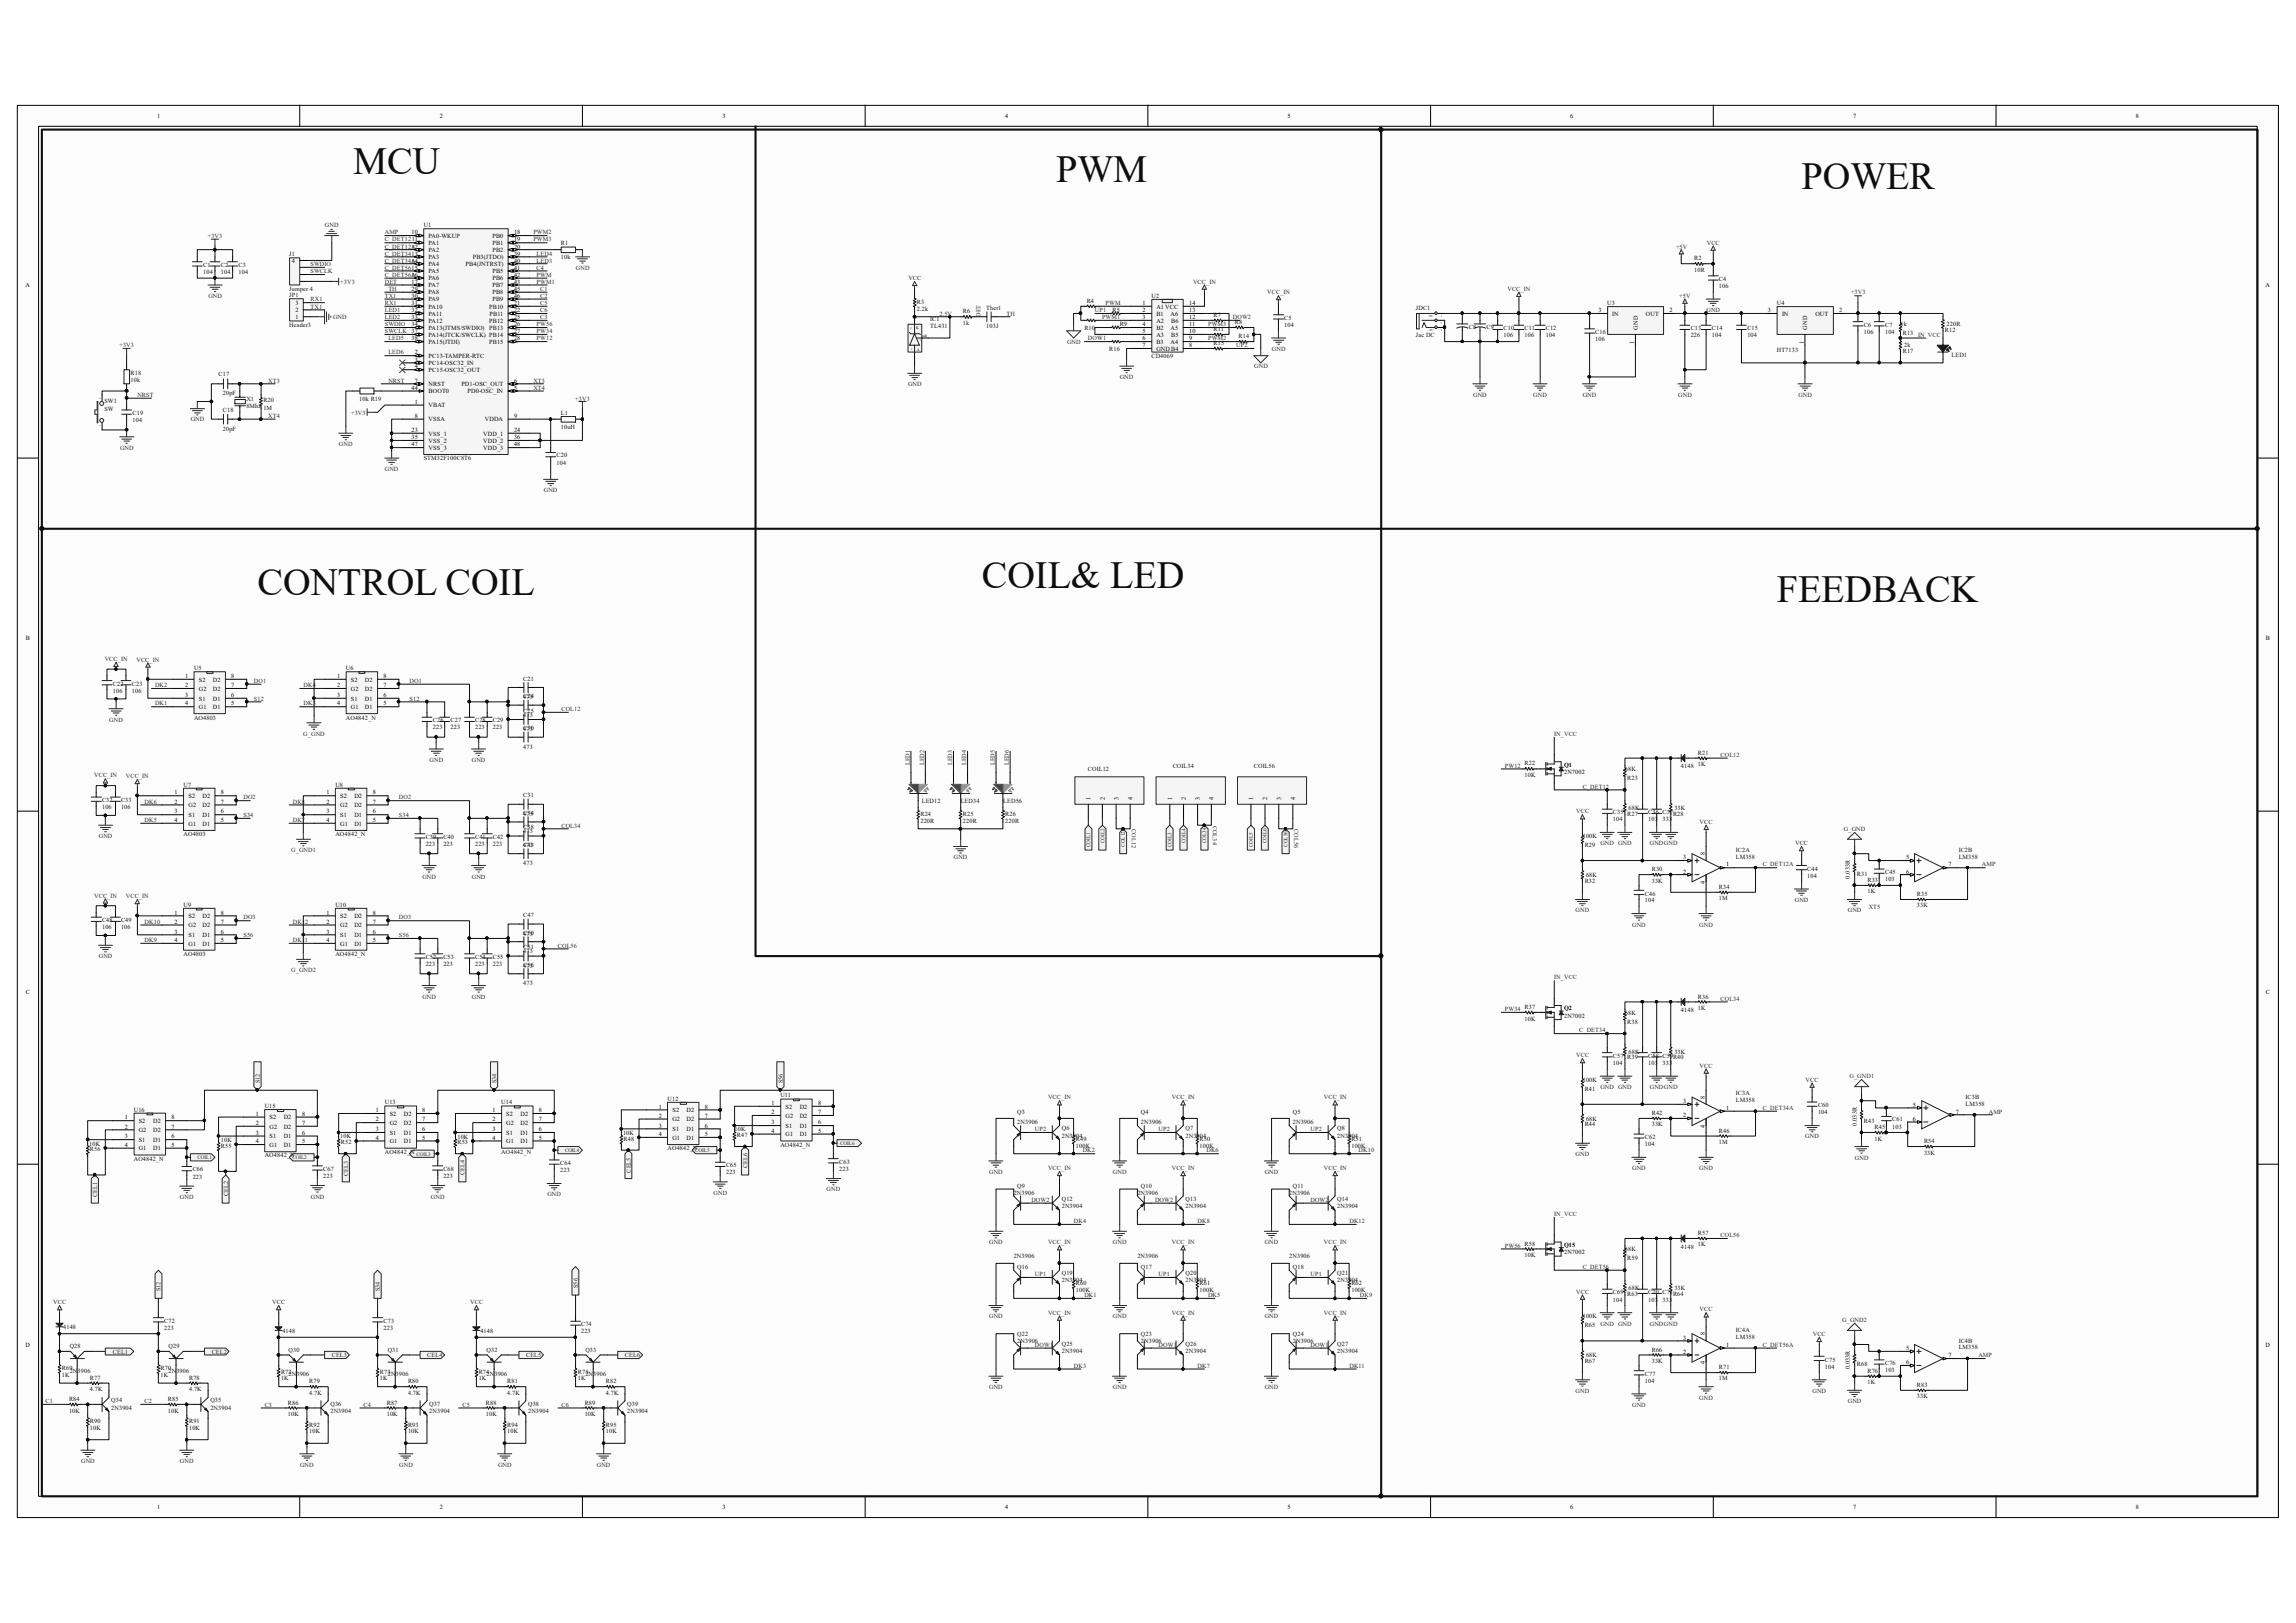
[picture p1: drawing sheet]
<svg xmlns="http://www.w3.org/2000/svg" width="297mm" height="210mm" viewBox="0 0 297 210" stroke-linecap="round" stroke-linejoin="round" font-family="sans-serif">
<defs><g id="words">
<g font-size="5" fill="#0e0e0e">
<text x="45.7" y="22.6">MCU</text>
<text x="136.6" y="23.5">PWM</text>
<text x="233.1" y="24.4">POWER</text>
<text x="33.3" y="77">CONTROL COIL</text>
<text x="127" y="76">COIL&amp; LED</text>
<text x="229.9" y="77.9">FEEDBACK</text>
</g>
<g font-size=".8">
<text x="20.3" y="15.2">1</text>
<text x="56.9" y="15.2">2</text>
<text x="93.5" y="15.2">3</text>
<text x="130" y="15.2">4</text>
<text x="166.6" y="15.2">5</text>
<text x="203.2" y="15.2">6</text>
<text x="239.7" y="15.2">7</text>
<text x="276.3" y="15.2">8</text>
<text x="37.8" y="34">4</text>
<text x="53.3" y="32.2">12</text>
<text x="53.3" y="35.8">16</text>
<text x="53.3" y="34">14</text>
<text x="53.3" y="30.3">10</text>
<text x="55.5" y="31.7">PA1</text>
<text x="55.5" y="32.6">PA2</text>
<text x="55.5" y="35.3">PA5</text>
<text x="55.5" y="34.4">PA4</text>
<text x="55.5" y="33.5">PA3</text>
<text x="55.5" y="30.8">PA0-WKUP</text>
<text x="60.2" y="34.4">PB4(JNTRST)</text>
<text x="61.2" y="33.5">PB3(JTDO)</text>
<text x="63.7" y="31.7">PB1</text>
<text x="63.7" y="30.8">PB0</text>
<text x="63.7" y="35.3">PB5</text>
<text x="63.7" y="32.6">PB2</text>
<text x="66.5" y="33.1">39</text>
<text x="66.5" y="34">40</text>
<text x="66.5" y="31.2">19</text>
<text x="66.5" y="30.3">18</text>
<text x="66.5" y="34.9">41</text>
<text x="66.5" y="35.8">42</text>
<text x="66.5" y="32.2">20</text>
<text x="3.3" y="37.2">A</text>
<text x="37.8" y="36.7">1</text>
<text x="38.2" y="41.3">1</text>
<text x="38.2" y="40.4">2</text>
<text x="38.2" y="39.5">3</text>
<text x="53.3" y="36.7">17</text>
<text x="53.3" y="37.6">29</text>
<text x="53.3" y="38.6">30</text>
<text x="53.3" y="39.5">31</text>
<text x="53.3" y="40.4">32</text>
<text x="53.3" y="41.3">33</text>
<text x="55.5" y="37.2">PA7</text>
<text x="55.5" y="36.3">PA6</text>
<text x="55.5" y="38.1">PA8</text>
<text x="55.5" y="39">PA9</text>
<text x="55.5" y="39.9">PA10</text>
<text x="55.5" y="40.9">PA11</text>
<text x="55.5" y="41.7">PA12</text>
<text x="63.3" y="39.9">PB10</text>
<text x="63.3" y="41.7">PB12</text>
<text x="63.3" y="40.9">PB11</text>
<text x="63.7" y="36.3">PB6</text>
<text x="63.7" y="37.2">PB7</text>
<text x="63.7" y="38.1">PB8</text>
<text x="63.7" y="39">PB9</text>
<text x="66.5" y="40.4">22</text>
<text x="66.5" y="36.7">43</text>
<text x="66.5" y="37.6">45</text>
<text x="66.5" y="38.6">46</text>
<text x="66.5" y="39.5">21</text>
<text x="66.5" y="41.3">25</text>
<text x="147.8" y="39.5">1</text>
<text x="147.8" y="40.4">2</text>
<text x="147.8" y="41.3">3</text>
<text x="149.6" y="39.9">A1 VCC</text>
<text x="149.6" y="40.9">B1</text>
<text x="149.6" y="41.7">A2</text>
<text x="151.4" y="40.9">A6</text>
<text x="151.5" y="41.7">B6</text>
<text x="153.8" y="41.3">12</text>
<text x="153.8" y="40.4">13</text>
<text x="153.8" y="39.5">14</text>
<text x="206.8" y="40.4">3</text>
<text x="208.6" y="40.9">IN</text>
<text x="212.9" y="40.9">OUT</text>
<text x="216" y="40.4">2</text>
<text x="228.7" y="40.4">3</text>
<text x="230.5" y="40.9">IN</text>
<text x="234.9" y="40.9">OUT</text>
<text x="238" y="40.4">2</text>
<text x="293.1" y="37.2">A</text>
<text x="53.3" y="42.2">34</text>
<text x="53.3" y="43.1">37</text>
<text x="53.3" y="44">38</text>
<text x="53.7" y="45.8">2</text>
<text x="53.7" y="46.8">3</text>
<text x="53.7" y="47.7">4</text>
<text x="55.5" y="42.7">PA13(JTMS/SWDIO)</text>
<text x="55.5" y="43.6">PA14(JTCK/SWCLK) PB14</text>
<text x="55.5" y="44.5">PA15(JTDI)</text>
<text x="55.5" y="46.3">PC13-TAMPER-RTC</text>
<text x="55.5" y="47.2">PC14-OSC32_IN</text>
<text x="63.3" y="42.7">PB13</text>
<text x="63.3" y="44.5">PB15</text>
<text x="66.5" y="42.2">26</text>
<text x="66.5" y="43.1">27</text>
<text x="66.5" y="44">28</text>
<text x="147.8" y="42.2">4</text>
<text x="147.8" y="43.1">5</text>
<text x="147.8" y="44">6</text>
<text x="147.8" y="45">7</text>
<text x="149.6" y="42.7">B2</text>
<text x="149.6" y="43.6">A3</text>
<text x="149.6" y="44.5">B3</text>
<text x="149.6" y="45.4">GND B4</text>
<text x="151.4" y="44.5">A4</text>
<text x="151.4" y="42.7">A5</text>
<text x="151.5" y="43.6">B5</text>
<text x="153.8" y="45">8</text>
<text x="153.8" y="44">9</text>
<text x="153.8" y="43.1">10</text>
<text x="153.8" y="42.2">11</text>
<text x="211.4" y="44.4" transform="rotate(-90 211.4 44.4)">1</text>
<text x="211.9" y="42.7" transform="rotate(-90 211.9 42.7)">GND</text>
<text x="233.4" y="44.4" transform="rotate(-90 233.4 44.4)">1</text>
<text x="233.8" y="42.7" transform="rotate(-90 233.8 42.7)">GND</text>
<text x="53.3" y="50.4">44</text>
<text x="53.7" y="52.2">1</text>
<text x="53.7" y="49.5">7</text>
<text x="55.5" y="50">NRST</text>
<text x="55.5" y="52.7">VBAT</text>
<text x="55.5" y="50.9">BOOT0</text>
<text x="55.5" y="48.1">PC15-OSC32_OUT</text>
<text x="59.7" y="50">PD1-OSC_OUT</text>
<text x="60.5" y="50.9">PD0-OSC_IN</text>
<text x="66.5" y="50.4">5</text>
<text x="66.5" y="49.5">6</text>
<text x="53.3" y="55.9">23</text>
<text x="53.3" y="56.8">35</text>
<text x="53.3" y="57.7">47</text>
<text x="53.7" y="54.1">8</text>
<text x="55.5" y="56.3">VSS_1</text>
<text x="55.5" y="57.3">VSS_2</text>
<text x="55.5" y="58.2">VSS_3</text>
<text x="55.5" y="54.5">VSSA</text>
<text x="62.5" y="56.3">VDD_1</text>
<text x="62.5" y="57.3">VDD_2</text>
<text x="62.5" y="58.2">VDD_3</text>
<text x="62.7" y="54.5">VDDA</text>
<text x="66.5" y="54.1">9</text>
<text x="66.5" y="55.9">24</text>
<text x="66.5" y="56.8">36</text>
<text x="66.5" y="57.7">48</text>
<text x="3.3" y="82.8">B</text>
<text x="293.2" y="82.8">B</text>
<text x="24" y="87.7">1</text>
<text x="24" y="88.9">2</text>
<text x="25.7" y="88.2">S2</text>
<text x="25.7" y="89.4">G2</text>
<text x="27.6" y="89.4">D2</text>
<text x="27.6" y="88.2">D2</text>
<text x="29.9" y="88.9">7</text>
<text x="29.9" y="87.7">8</text>
<text x="43.6" y="87.7">1</text>
<text x="43.6" y="88.9">2</text>
<text x="45.4" y="88.2">S2</text>
<text x="45.4" y="89.4">G2</text>
<text x="47.2" y="89.4">D2</text>
<text x="47.2" y="88.2">D2</text>
<text x="49.6" y="88.9">7</text>
<text x="49.6" y="87.7">8</text>
<text x="24" y="90.2">3</text>
<text x="24" y="91.3">4</text>
<text x="25.7" y="90.6">S1</text>
<text x="25.7" y="91.7">G1</text>
<text x="27.6" y="91.7">D1</text>
<text x="27.6" y="90.6">D1</text>
<text x="29.9" y="91.3">5</text>
<text x="29.9" y="90.2">6</text>
<text x="43.6" y="90.2">3</text>
<text x="43.6" y="91.3">4</text>
<text x="45.4" y="90.6">S1</text>
<text x="45.4" y="91.7">G1</text>
<text x="47.2" y="91.7">D1</text>
<text x="47.2" y="90.6">D1</text>
<text x="49.6" y="91.3">5</text>
<text x="49.6" y="90.2">6</text>
<text x="202.4" y="99.2">Q1</text>
<text x="202.4" y="100.1">2N7002</text>
<text x="22.6" y="102.8">1</text>
<text x="22.6" y="104">2</text>
<text x="22.6" y="105.2">3</text>
<text x="22.6" y="106.3">4</text>
<text x="24.4" y="103.3">S2</text>
<text x="24.4" y="104.4">G2</text>
<text x="24.4" y="105.7">S1</text>
<text x="24.4" y="106.8">G1</text>
<text x="26.2" y="106.8">D1</text>
<text x="26.2" y="104.4">D2</text>
<text x="26.2" y="103.3">D2</text>
<text x="26.2" y="105.7">D1</text>
<text x="28.6" y="106.3">5</text>
<text x="28.6" y="104">7</text>
<text x="28.6" y="102.8">8</text>
<text x="28.6" y="105.2">6</text>
<text x="42.2" y="102.8">1</text>
<text x="42.2" y="104">2</text>
<text x="42.2" y="105.2">3</text>
<text x="42.2" y="106.3">4</text>
<text x="44" y="103.3">S2</text>
<text x="44" y="104.4">G2</text>
<text x="44" y="105.7">S1</text>
<text x="44" y="106.8">G1</text>
<text x="45.8" y="106.8">D1</text>
<text x="45.8" y="104.4">D2</text>
<text x="45.8" y="103.3">D2</text>
<text x="45.8" y="105.7">D1</text>
<text x="48.2" y="106.3">5</text>
<text x="48.2" y="104">7</text>
<text x="48.2" y="102.8">8</text>
<text x="48.2" y="105.2">6</text>
<text x="141.1" y="103.5" transform="rotate(-90 141.1 103.5)">1</text>
<text x="142.9" y="103.5" transform="rotate(-90 142.9 103.5)">2</text>
<text x="144.7" y="103.5" transform="rotate(-90 144.7 103.5)">3</text>
<text x="146.5" y="103.5" transform="rotate(-90 146.5 103.5)">4</text>
<text x="151.6" y="103.5" transform="rotate(-90 151.6 103.5)">1</text>
<text x="153.4" y="103.5" transform="rotate(-90 153.4 103.5)">2</text>
<text x="155.2" y="103.5" transform="rotate(-90 155.2 103.5)">3</text>
<text x="157" y="103.5" transform="rotate(-90 157 103.5)">4</text>
<text x="162.1" y="103.5" transform="rotate(-90 162.1 103.5)">1</text>
<text x="164" y="103.5" transform="rotate(-90 164 103.5)">2</text>
<text x="165.7" y="103.5" transform="rotate(-90 165.7 103.5)">3</text>
<text x="167.6" y="103.5" transform="rotate(-90 167.6 103.5)">4</text>
<text x="217.8" y="111.2">3</text>
<text x="217.8" y="113">2</text>
<text x="220.6" y="110.6" transform="rotate(-90 220.6 110.6)">8</text>
<text x="223.3" y="112.1">1</text>
<text x="246.6" y="111.2">5</text>
<text x="246.6" y="113">6</text>
<text x="252.1" y="112.1">7</text>
<text x="22.6" y="118.3">1</text>
<text x="22.6" y="119.5">2</text>
<text x="24.4" y="118.8">S2</text>
<text x="24.4" y="120">G2</text>
<text x="26.2" y="120">D2</text>
<text x="26.2" y="118.8">D2</text>
<text x="28.6" y="119.5">7</text>
<text x="28.6" y="118.3">8</text>
<text x="42.2" y="118.3">1</text>
<text x="42.2" y="119.5">2</text>
<text x="44" y="118.8">S2</text>
<text x="44" y="120">G2</text>
<text x="45.8" y="120">D2</text>
<text x="45.8" y="118.8">D2</text>
<text x="48.2" y="119.5">7</text>
<text x="48.2" y="118.3">8</text>
<text x="220.6" y="114.3" transform="rotate(-90 220.6 114.3)">4</text>
<text x="22.6" y="120.8">3</text>
<text x="22.6" y="121.9">4</text>
<text x="24.4" y="121.2">S1</text>
<text x="24.4" y="122.3">G1</text>
<text x="26.2" y="122.3">D1</text>
<text x="26.2" y="121.2">D1</text>
<text x="28.6" y="121.9">5</text>
<text x="28.6" y="120.8">6</text>
<text x="42.2" y="120.8">3</text>
<text x="42.2" y="121.9">4</text>
<text x="44" y="121.2">S1</text>
<text x="44" y="122.3">G1</text>
<text x="45.8" y="122.3">D1</text>
<text x="45.8" y="121.2">D1</text>
<text x="48.2" y="121.9">5</text>
<text x="48.2" y="120.8">6</text>
<text x="3.3" y="128.6">C</text>
<text x="202.4" y="130.7">Q2</text>
<text x="202.4" y="131.7">2N7002</text>
<text x="293.2" y="128.6">C</text>
<text x="48.6" y="143.9">1</text>
<text x="54.6" y="143.9">8</text>
<text x="63.7" y="143.9">1</text>
<text x="69.7" y="143.9">8</text>
<text x="85.2" y="143.4">1</text>
<text x="87" y="143.9">S2</text>
<text x="88.8" y="143.9">D2</text>
<text x="91.2" y="143.4">8</text>
<text x="99.8" y="143">1</text>
<text x="101.6" y="143.4">S2</text>
<text x="103.5" y="143.4">D2</text>
<text x="105.8" y="143">8</text>
<text x="217.8" y="142.7">3</text>
<text x="220.6" y="142.2" transform="rotate(-90 220.6 142.2)">8</text>
<text x="223.3" y="143.6">1</text>
<text x="247.5" y="143.2">5</text>
<text x="16.2" y="144.8">1</text>
<text x="16.2" y="146">2</text>
<text x="16.2" y="147.3">3</text>
<text x="16.2" y="148.4">4</text>
<text x="17.9" y="145.3">S2</text>
<text x="17.9" y="146.5">G2</text>
<text x="17.9" y="147.7">S1</text>
<text x="17.9" y="148.8">G1</text>
<text x="19.8" y="148.8">D1</text>
<text x="19.8" y="146.5">D2</text>
<text x="19.8" y="145.3">D2</text>
<text x="19.8" y="147.7">D1</text>
<text x="22.2" y="148.4">5</text>
<text x="22.2" y="146">7</text>
<text x="22.2" y="144.8">8</text>
<text x="22.2" y="147.3">6</text>
<text x="33.1" y="144.4">1</text>
<text x="33.1" y="145.5">2</text>
<text x="33.1" y="146.8">3</text>
<text x="33.1" y="147.9">4</text>
<text x="34.9" y="144.8">S2</text>
<text x="34.9" y="146">G2</text>
<text x="34.9" y="147.3">S1</text>
<text x="34.9" y="148.4">G1</text>
<text x="36.7" y="148.4">D1</text>
<text x="36.7" y="146">D2</text>
<text x="36.7" y="144.8">D2</text>
<text x="36.7" y="147.3">D1</text>
<text x="39.1" y="147.9">5</text>
<text x="39.1" y="145.5">7</text>
<text x="39.1" y="144.4">8</text>
<text x="39.1" y="146.8">6</text>
<text x="48.6" y="145.1">2</text>
<text x="48.6" y="146.3">3</text>
<text x="48.6" y="147.4">4</text>
<text x="50.4" y="144.4">S2</text>
<text x="50.4" y="145.5">G2</text>
<text x="50.4" y="146.8">S1</text>
<text x="50.4" y="147.9">G1</text>
<text x="52.2" y="147.9">D1</text>
<text x="52.2" y="145.5">D2</text>
<text x="52.2" y="144.4">D2</text>
<text x="52.2" y="146.8">D1</text>
<text x="54.6" y="147.4">5</text>
<text x="54.6" y="145.1">7</text>
<text x="54.6" y="146.3">6</text>
<text x="63.7" y="145.1">2</text>
<text x="63.7" y="146.3">3</text>
<text x="63.7" y="147.4">4</text>
<text x="65.5" y="144.4">S2</text>
<text x="65.5" y="145.5">G2</text>
<text x="65.5" y="146.8">S1</text>
<text x="65.5" y="147.9">G1</text>
<text x="67.3" y="147.9">D1</text>
<text x="67.3" y="145.5">D2</text>
<text x="67.3" y="144.4">D2</text>
<text x="67.3" y="146.8">D1</text>
<text x="69.7" y="147.4">5</text>
<text x="69.7" y="145.1">7</text>
<text x="69.7" y="146.3">6</text>
<text x="85.2" y="144.6">2</text>
<text x="85.2" y="145.9">3</text>
<text x="85.2" y="147">4</text>
<text x="87" y="145.1">G2</text>
<text x="87" y="146.3">S1</text>
<text x="87" y="147.4">G1</text>
<text x="88.8" y="147.4">D1</text>
<text x="88.8" y="145.1">D2</text>
<text x="88.8" y="146.3">D1</text>
<text x="91.2" y="147">5</text>
<text x="91.2" y="144.6">7</text>
<text x="91.2" y="145.9">6</text>
<text x="99.8" y="144.2">2</text>
<text x="99.8" y="145.5">3</text>
<text x="99.8" y="146.6">4</text>
<text x="101.6" y="144.6">G2</text>
<text x="101.6" y="145.9">S1</text>
<text x="101.6" y="147">G1</text>
<text x="103.5" y="147">D1</text>
<text x="103.5" y="144.6">D2</text>
<text x="103.5" y="145.9">D1</text>
<text x="105.8" y="146.6">5</text>
<text x="105.8" y="144.2">7</text>
<text x="105.8" y="145.5">6</text>
<text x="217.8" y="144.5">2</text>
<text x="220.6" y="145.9" transform="rotate(-90 220.6 145.9)">4</text>
<text x="247.5" y="145">6</text>
<text x="253" y="144.1">7</text>
<text x="202.4" y="161.3">Q15</text>
<text x="202.4" y="162.3">2N7002</text>
<text x="217.8" y="173.3">3</text>
<text x="220.6" y="172.8" transform="rotate(-90 220.6 172.8)">8</text>
<text x="3.3" y="174.2">D</text>
<text x="217.8" y="175.1">2</text>
<text x="220.6" y="176.5" transform="rotate(-90 220.6 176.5)">4</text>
<text x="223.3" y="174.2">1</text>
<text x="246.6" y="174.7">5</text>
<text x="246.6" y="176.5">6</text>
<text x="252.1" y="175.6">7</text>
<text x="293.1" y="174.2">D</text>
<text x="20.3" y="195.2">1</text>
<text x="56.9" y="195.2">2</text>
<text x="93.5" y="195.2">3</text>
<text x="130" y="195.2">4</text>
<text x="166.6" y="195.2">5</text>
<text x="203.2" y="195.2">6</text>
<text x="239.7" y="195.2">7</text>
<text x="276.3" y="195.2">8</text>
</g>
<g font-size=".8" fill="#262626">
<text x="42" y="29.4">GND</text>
<text x="26.9" y="30.8">+3V3</text>
<text x="40.2" y="35.3">SWCLK</text>
<text x="40.2" y="34.4">SWDIO</text>
<text x="49.8" y="30.3">AMP</text>
<text x="49.8" y="31.2">C_DET1211</text>
<text x="49.8" y="32.2">C_DET12A</text>
<text x="49.8" y="33.1">C_DET3413</text>
<text x="49.8" y="34">C_DET34A</text>
<text x="49.8" y="34.9">C_DET5615</text>
<text x="49.8" y="35.8">C_DET56A</text>
<text x="69" y="30.3">PWM2</text>
<text x="69" y="31.2">PWM3</text>
<text x="69.4" y="34">LED3</text>
<text x="69.4" y="33.1">LED4</text>
<text x="69.4" y="35.8">PWM</text>
<text x="69.4" y="34.9">C4</text>
<text x="74.5" y="34.9">GND</text>
<text x="216.8" y="32.2">+5V</text>
<text x="220.8" y="31.7">VCC</text>
<text x="27" y="38.6">GND</text>
<text x="40.2" y="39.9">TX1</text>
<text x="40.2" y="39">RX1</text>
<text x="43.1" y="41.3">GND</text>
<text x="44" y="36.7">+3V3</text>
<text x="49.8" y="40.4">LED1</text>
<text x="49.8" y="41.3">LED2</text>
<text x="49.8" y="38.6">TX1</text>
<text x="49.8" y="39.5">RX1</text>
<text x="49.8" y="36.7">DET</text>
<text x="50.2" y="37.6">TH</text>
<text x="69.4" y="36.7">PWM1</text>
<text x="69.9" y="37.6">C1</text>
<text x="69.9" y="38.6">C2</text>
<text x="69.9" y="41.3">C3</text>
<text x="69.9" y="39.5">C5</text>
<text x="69.9" y="40.4">C6</text>
<text x="117.5" y="36.3">VCC</text>
<text x="121.5" y="40.9">2.5V</text>
<text x="126.9" y="41" transform="rotate(-90 126.9 41)">DET</text>
<text x="130.2" y="40.9">TH</text>
<text x="141.6" y="40.4">UP1</text>
<text x="142.6" y="41.3">PWM1</text>
<text x="143" y="39.5">PWM</text>
<text x="154.3" y="36.7">VCC_IN</text>
<text x="159.5" y="41.3">DOW2</text>
<text x="164" y="38.1">VCC_IN</text>
<text x="195" y="37.6">VCC_IN</text>
<text x="217.3" y="38.6">+5V</text>
<text x="220.8" y="40.4">GND</text>
<text x="239.5" y="38.1">+3V3</text>
<text x="15.4" y="45">+3V3</text>
<text x="49.8" y="42.2">SWDIO</text>
<text x="49.8" y="43.1">SWCLK</text>
<text x="50.2" y="44">LED5</text>
<text x="50.2" y="45.8">LED6</text>
<text x="69.4" y="44">PW12</text>
<text x="69.4" y="43.1">PW34</text>
<text x="69.4" y="42.2">PW56</text>
<text x="138" y="44.5">GND</text>
<text x="140.8" y="44">DOW1</text>
<text x="156.3" y="42.2">PWM3</text>
<text x="156.3" y="44">PWM2</text>
<text x="159.9" y="45">UP2</text>
<text x="162.3" y="47.7">GND</text>
<text x="164.5" y="45.4">GND</text>
<text x="248.2" y="43.6">IN_VCC</text>
<text x="17.8" y="51.4">NRST</text>
<text x="34.7" y="49.5">XT3</text>
<text x="45.4" y="53.6">+3V3</text>
<text x="50.2" y="49.5">NRST</text>
<text x="69" y="49.5">XT3</text>
<text x="69" y="50.4">XT4</text>
<text x="74.4" y="51.8">+3V3</text>
<text x="117.5" y="50">GND</text>
<text x="144.9" y="49.1">GND</text>
<text x="190.6" y="51.4">GND</text>
<text x="198.4" y="51.4">GND</text>
<text x="204.8" y="51.4">GND</text>
<text x="217.1" y="51.4">GND</text>
<text x="232.7" y="51.4">GND</text>
<text x="15.5" y="58.2">GND</text>
<text x="24.7" y="54.5">GND</text>
<text x="34.7" y="54.1">XT4</text>
<text x="43.9" y="57.7">GND</text>
<text x="49.8" y="60.9">GND</text>
<text x="70.4" y="63.7">GND</text>
<text x="13.5" y="85.5">VCC_IN</text>
<text x="17.6" y="85.6">VCC_IN</text>
<text x="20.1" y="88.9">DK2</text>
<text x="32.8" y="88.3">DO1</text>
<text x="39.3" y="88.9">DK4</text>
<text x="53" y="88.3">DO1</text>
<text x="14.1" y="93.4">GND</text>
<text x="20.1" y="91.3">DK1</text>
<text x="32.8" y="90.6">S12</text>
<text x="39.2" y="95.2">G_GND</text>
<text x="39.3" y="91.3">DK3</text>
<text x="53" y="90.6">S12</text>
<text x="72.6" y="92">COL12</text>
<text x="201.1" y="95.2">IN_VCC</text>
<text x="12.2" y="100.6">VCC_IN</text>
<text x="16.3" y="100.7">VCC_IN</text>
<text x="55.6" y="98.6">GND</text>
<text x="61" y="98.6">GND</text>
<text x="117.7" y="99" transform="rotate(-90 117.7 99)">LED1</text>
<text x="119.5" y="99" transform="rotate(-90 119.5 99)">LED2</text>
<text x="123.2" y="99" transform="rotate(-90 123.2 99)">LED3</text>
<text x="125" y="99" transform="rotate(-90 125 99)">LED4</text>
<text x="128.7" y="99" transform="rotate(-90 128.7 99)">LED5</text>
<text x="130.5" y="99" transform="rotate(-90 130.5 99)">LED6</text>
<text x="194.7" y="99.3">PW12</text>
<text x="222.6" y="98">COL12</text>
<text x="18.7" y="106.3">DK5</text>
<text x="18.7" y="104">DK6</text>
<text x="31.5" y="105.7">S34</text>
<text x="31.5" y="103.4">DO2</text>
<text x="37.9" y="106.3">DK7</text>
<text x="37.9" y="104">DK8</text>
<text x="51.6" y="105.7">S34</text>
<text x="51.6" y="103.4">DO2</text>
<text x="72.6" y="107.1">COL34</text>
<text x="146.4" y="107.3" transform="rotate(90 146.4 107.3)">COL12</text>
<text x="156.9" y="106.8" transform="rotate(90 156.9 106.8)">COL34</text>
<text x="167.4" y="107.3" transform="rotate(90 167.4 107.3)">COL56</text>
<text x="203.9" y="105.2">VCC</text>
<text x="204.8" y="102.1">C_DET12</text>
<text x="219.9" y="106.6">VCC</text>
<text x="238.5" y="107.5">G_GND</text>
<text x="12.8" y="108.5">GND</text>
<text x="37.7" y="110.3">G_GND1</text>
<text x="54.6" y="113.7">GND</text>
<text x="61" y="113.7">GND</text>
<text x="123.4" y="111.2">GND</text>
<text x="207" y="109.3">GND GND</text>
<text x="213.4" y="109.3">GNDGND</text>
<text x="228" y="112.1">C_DET12A</text>
<text x="232.2" y="109.3">VCC</text>
<text x="256.4" y="112.1">AMP</text>
<text x="12.2" y="116.1">VCC_IN</text>
<text x="16.3" y="116.2">VCC_IN</text>
<text x="18.7" y="119.5">DK10</text>
<text x="31.5" y="119">DO3</text>
<text x="37.9" y="119.5">DK12</text>
<text x="51.6" y="119">DO3</text>
<text x="203.8" y="118">GND</text>
<text x="211.2" y="119.9">GND</text>
<text x="219.8" y="119.9">GND</text>
<text x="232.2" y="116.7">GND</text>
<text x="239.1" y="118">GND</text>
<text x="241.8" y="117.6">XT5</text>
<text x="12.8" y="124">GND</text>
<text x="18.7" y="121.9">DK9</text>
<text x="31.5" y="121.2">S56</text>
<text x="37.7" y="125.8">G_GND2</text>
<text x="37.9" y="121.9">DK11</text>
<text x="51.6" y="121.2">S56</text>
<text x="72.2" y="122.6">COL56</text>
<text x="54.6" y="129.2">GND</text>
<text x="61" y="129.2">GND</text>
<text x="194.7" y="130.9">PW34</text>
<text x="201.1" y="126.7">IN_VCC</text>
<text x="222.6" y="129.5">COL34</text>
<text x="203.9" y="136.8">VCC</text>
<text x="204.3" y="133.6">C_DET34</text>
<text x="33.6" y="140.2" transform="rotate(-90 33.6 140.2)">S12</text>
<text x="64.2" y="140.2" transform="rotate(-90 64.2 140.2)">S34</text>
<text x="101.3" y="140.2" transform="rotate(-90 101.3 140.2)">S56</text>
<text x="135.6" y="142.2">VCC_IN</text>
<text x="151.6" y="142.2">VCC_IN</text>
<text x="171.3" y="142.2">VCC_IN</text>
<text x="207" y="140.9">GND GND</text>
<text x="213.4" y="140.9">GNDGND</text>
<text x="219.9" y="138.1">VCC</text>
<text x="228" y="143.6">C_DET34A</text>
<text x="233.6" y="140">VCC</text>
<text x="239.3" y="139.5">G_GND1</text>
<text x="133.9" y="146.3">UP2</text>
<text x="140.1" y="149.1">DK2</text>
<text x="149.9" y="146.3">UP2</text>
<text x="156.1" y="149.1">DK6</text>
<text x="169.5" y="146.3">UP2</text>
<text x="175.8" y="149.1">DK10</text>
<text x="203.8" y="149.6">GND</text>
<text x="233.5" y="147.3">GND</text>
<text x="257.3" y="144.1">AMP</text>
<text x="12.6" y="154.9" transform="rotate(-90 12.6 154.9)">CEL1</text>
<text x="23.3" y="155.2">GND</text>
<text x="29.5" y="154.8" transform="rotate(-90 29.5 154.8)">CEL2</text>
<text x="40.2" y="155.1">GND</text>
<text x="45" y="152.2" transform="rotate(-90 45 152.2)">CEL3</text>
<text x="55.7" y="155.1">GND</text>
<text x="60.1" y="152" transform="rotate(-90 60.1 152)">CEL4</text>
<text x="70.8" y="154.8">GND</text>
<text x="81.6" y="151.7" transform="rotate(-90 81.6 151.7)">CEL5</text>
<text x="92.3" y="154.6">GND</text>
<text x="96.7" y="151.1" transform="rotate(-90 96.7 151.1)">CEL6</text>
<text x="106.9" y="154.1">GND</text>
<text x="128" y="151.8">GND</text>
<text x="133.4" y="155.5">DOW2</text>
<text x="135.6" y="151.4">VCC_IN</text>
<text x="144" y="151.8">GND</text>
<text x="149.4" y="155.5">DOW2</text>
<text x="151.6" y="151.4">VCC_IN</text>
<text x="163.6" y="151.8">GND</text>
<text x="169.5" y="155.5">DOW2</text>
<text x="171.3" y="151.4">VCC_IN</text>
<text x="211.2" y="151.4">GND</text>
<text x="219.8" y="151.4">GND</text>
<text x="240" y="150">GND</text>
<text x="128" y="161">GND</text>
<text x="135.6" y="161">VCC_IN</text>
<text x="138.9" y="158.2">DK4</text>
<text x="144" y="161">GND</text>
<text x="151.6" y="161">VCC_IN</text>
<text x="154.9" y="158.2">DK8</text>
<text x="163.6" y="161">GND</text>
<text x="171.3" y="161">VCC_IN</text>
<text x="174.6" y="158.2">DK12</text>
<text x="194.7" y="161.5">PW56</text>
<text x="201.1" y="157.3">IN_VCC</text>
<text x="222.6" y="160.1">COL56</text>
<text x="20.8" y="167.1" transform="rotate(-90 20.8 167.1)">S12</text>
<text x="49.1" y="167.1" transform="rotate(-90 49.1 167.1)">S34</text>
<text x="74.8" y="166.7" transform="rotate(-90 74.8 166.7)">S56</text>
<text x="133.9" y="165.1">UP1</text>
<text x="140.3" y="167.9">DK1</text>
<text x="149.9" y="165.1">UP1</text>
<text x="156.3" y="167.9">DK5</text>
<text x="169.5" y="165.1">UP1</text>
<text x="175.9" y="167.9">DK9</text>
<text x="203.9" y="167.4">VCC</text>
<text x="204.8" y="164.2">C_DET56</text>
<text x="6.9" y="168.7">VCC</text>
<text x="35.2" y="168.7">VCC</text>
<text x="60.8" y="168.7">VCC</text>
<text x="128" y="170.6">GND</text>
<text x="135.6" y="170.1">VCC_IN</text>
<text x="144" y="170.6">GND</text>
<text x="151.6" y="170.1">VCC_IN</text>
<text x="163.6" y="170.6">GND</text>
<text x="171.3" y="170.1">VCC_IN</text>
<text x="207" y="171.5">GND GND</text>
<text x="213.4" y="171.5">GNDGND</text>
<text x="219.9" y="169.7">VCC</text>
<text x="234.5" y="172.8">VCC</text>
<text x="238.3" y="171">G_GND2</text>
<text x="14.6" y="175.1">CEL1</text>
<text x="27.4" y="175.1">CEL2</text>
<text x="42.9" y="175.6">CEL3</text>
<text x="55.3" y="175.6">CEL4</text>
<text x="68.1" y="175.6">CEL5</text>
<text x="80.9" y="175.6">CEL6</text>
<text x="128" y="179.7">GND</text>
<text x="133.9" y="174.2">DOW1</text>
<text x="138.9" y="177">DK3</text>
<text x="144" y="179.7">GND</text>
<text x="149.9" y="174.2">DOW1</text>
<text x="154.9" y="177">DK7</text>
<text x="163.6" y="179.7">GND</text>
<text x="169.5" y="174.2">DOW1</text>
<text x="174.6" y="177">DK11</text>
<text x="228" y="174.2">C_DET56A</text>
<text x="255.9" y="175.6">AMP</text>
<text x="5.9" y="181.5">C1</text>
<text x="18.7" y="181.5">C2</text>
<text x="34.2" y="182">C3</text>
<text x="47" y="182">C4</text>
<text x="59.9" y="182">C5</text>
<text x="72.6" y="182">C6</text>
<text x="203.8" y="180.2">GND</text>
<text x="211.2" y="182">GND</text>
<text x="219.8" y="181.1">GND</text>
<text x="234.5" y="180.2">GND</text>
<text x="239.1" y="181.5">GND</text>
<text x="10.5" y="189.3">GND</text>
<text x="23.3" y="189.3">GND</text>
<text x="38.8" y="189.8">GND</text>
<text x="51.6" y="189.8">GND</text>
<text x="64.4" y="189.8">GND</text>
<text x="77.2" y="189.8">GND</text>
</g>
<g font-size=".8" fill="#0e0e0e">
<text x="54.8" y="29.4">U1</text>
<text x="26.3" y="34.5">C1</text>
<text x="26.3" y="35.4">104</text>
<text x="28.6" y="34.5">C2</text>
<text x="28.6" y="35.4">104</text>
<text x="30.9" y="34.5">C3</text>
<text x="30.9" y="35.4">104</text>
<text x="37.4" y="33.1">J1</text>
<text x="72.6" y="31.7">R1</text>
<text x="72.6" y="33.5">10k</text>
<text x="219.2" y="33.7">R2</text>
<text x="219.2" y="35.2">10R</text>
<text x="37.4" y="37.6">Jumper 4</text>
<text x="37.4" y="38.4">JP1</text>
<text x="118.6" y="39.3">R3</text>
<text x="118.6" y="40.2">2.2k</text>
<text x="120.4" y="41.6">IC1</text>
<text x="124.6" y="40.6">R6</text>
<text x="127.6" y="40.1">Ther1</text>
<text x="140.6" y="39.2">R4</text>
<text x="143.9" y="40.4">R5</text>
<text x="149" y="38.6">U2</text>
<text x="157" y="41">R7</text>
<text x="159.8" y="41.9">R8</text>
<text x="166.2" y="41.4">C5</text>
<text x="183.2" y="40.1">JDC1</text>
<text x="207.9" y="39.5">U3</text>
<text x="222.4" y="36.4">C4</text>
<text x="222.4" y="37.3">106</text>
<text x="229.9" y="39.5">U4</text>
<text x="37.4" y="42.3">Header3</text>
<text x="120.4" y="42.5">TL431</text>
<text x="124.6" y="42">1k</text>
<text x="127.6" y="42.5">103J</text>
<text x="140.3" y="42.7">R10</text>
<text x="143.5" y="45.4">R16</text>
<text x="144.9" y="42.2">R9</text>
<text x="149" y="46.3">CD4069</text>
<text x="157" y="44.7">R15</text>
<text x="157" y="42.8">R11</text>
<text x="160.2" y="43.8">R14</text>
<text x="166.2" y="42.3">104</text>
<text x="183.2" y="43.6">Jac DC</text>
<text x="190" y="42.6">C8</text>
<text x="192.3" y="42.6">C9</text>
<text x="194.5" y="42.8">C10</text>
<text x="194.5" y="43.6">106</text>
<text x="197.2" y="42.8">C11</text>
<text x="197.2" y="43.6">106</text>
<text x="200" y="42.8">C12</text>
<text x="200" y="43.6">104</text>
<text x="206.4" y="43.2">C16</text>
<text x="206.4" y="44.1">106</text>
<text x="218.7" y="42.8">C13</text>
<text x="218.7" y="43.6">226</text>
<text x="221.5" y="42.8">C14</text>
<text x="221.5" y="43.6">104</text>
<text x="226.1" y="42.8">C15</text>
<text x="226.1" y="43.6">104</text>
<text x="229.9" y="45.6">HT7133</text>
<text x="241.1" y="42.3">C6</text>
<text x="241.1" y="43.2">106</text>
<text x="243.9" y="42.3">C7</text>
<text x="243.9" y="43.2">104</text>
<text x="245.9" y="42.2">1k</text>
<text x="246.2" y="43.4">R13</text>
<text x="246.2" y="45.7">R17</text>
<text x="246.3" y="45">2k</text>
<text x="251.6" y="42.9">R12</text>
<text x="251.8" y="42.2">220R</text>
<text x="252.5" y="46.1">LED1</text>
<text x="13.5" y="52.2">SW1</text>
<text x="13.5" y="53.1">SW</text>
<text x="16.9" y="48.5">R18</text>
<text x="16.9" y="49.4">10k</text>
<text x="17.1" y="53.7">C19</text>
<text x="28.3" y="48.6">C17</text>
<text x="28.8" y="51.1">20pF</text>
<text x="28.8" y="53.3">C18</text>
<text x="31.9" y="51.9">X1</text>
<text x="31.9" y="52.8">8Mhz</text>
<text x="34.1" y="52.1">R20</text>
<text x="34.1" y="53">1M</text>
<text x="46.5" y="51.8">10k R19</text>
<text x="72.6" y="53.6">L1</text>
<text x="17.1" y="54.6">104</text>
<text x="28.8" y="55.7">20pF</text>
<text x="54.8" y="59.6">STM32F100C8T6</text>
<text x="72" y="59.2">C20</text>
<text x="72.6" y="55.5">10uH</text>
<text x="72" y="60.1">104</text>
<text x="14.6" y="88.7">C22</text>
<text x="14.6" y="89.6">106</text>
<text x="17.1" y="88.7">C23</text>
<text x="17.1" y="89.6">106</text>
<text x="25.1" y="86.7">U5</text>
<text x="44.7" y="86.7">U6</text>
<text x="67.7" y="88.1">C21</text>
<text x="25.1" y="93.1">AO4803</text>
<text x="44.7" y="93.1">AO4842_N</text>
<text x="56" y="93.5">C26</text>
<text x="56" y="94.4">223</text>
<text x="58.3" y="93.5">C27</text>
<text x="58.3" y="94.4">223</text>
<text x="61.5" y="93.5">C28</text>
<text x="61.5" y="94.4">223</text>
<text x="63.8" y="93.5">C29</text>
<text x="63.8" y="94.4">223</text>
<text x="67.7" y="94.5">C30</text>
<text x="67.7" y="92.2">C25</text>
<text x="67.7" y="94.6">473</text>
<text x="67.7" y="90.3">C24</text>
<text x="67.7" y="92.8">473</text>
<text x="67.7" y="90.5">473</text>
<text x="23.7" y="101.8">U7</text>
<text x="43.4" y="101.8">U8</text>
<text x="67.7" y="96.9">473</text>
<text x="140.8" y="99.8">COIL12</text>
<text x="151.7" y="99.3">COIL34</text>
<text x="162.2" y="99.3">COIL56</text>
<text x="197.2" y="99">R22</text>
<text x="197.2" y="100.5">10K</text>
<text x="210.2" y="99.8">68K</text>
<text x="210.5" y="101">R23</text>
<text x="217.5" y="99.4">4148</text>
<text x="219.7" y="97.7">R21</text>
<text x="219.7" y="99.1">1K</text>
<text x="13.2" y="103.8">C32</text>
<text x="13.2" y="104.7">106</text>
<text x="15.7" y="103.8">C33</text>
<text x="15.7" y="104.7">106</text>
<text x="67.7" y="107.3">C38</text>
<text x="67.7" y="105.5">C34</text>
<text x="67.7" y="107.8">473</text>
<text x="67.7" y="103.2">C31</text>
<text x="67.7" y="105.5">473</text>
<text x="119.1" y="105.5">R24</text>
<text x="119.1" y="106.4">220R</text>
<text x="119.2" y="103.9">LED12</text>
<text x="124.3" y="103.9">LED34</text>
<text x="124.6" y="105.5">R25</text>
<text x="124.6" y="106.4">220R</text>
<text x="129.8" y="103.9">LED56</text>
<text x="130" y="105.5">R26</text>
<text x="130" y="106.4">220R</text>
<text x="208.7" y="105.3">C35</text>
<text x="208.7" y="106.3">104</text>
<text x="210.5" y="105.5">R27</text>
<text x="210.7" y="104.8">68K</text>
<text x="213.2" y="105.3">C36 C37</text>
<text x="213.2" y="106.3">103</text>
<text x="215.1" y="106.3">333</text>
<text x="216.4" y="105.5">R28</text>
<text x="216.6" y="104.8">33K</text>
<text x="23.7" y="108.2">AO4803</text>
<text x="43.4" y="108.2">AO4842_N</text>
<text x="55.1" y="108.5">C39</text>
<text x="55.1" y="109.4">223</text>
<text x="57.4" y="108.5">C40</text>
<text x="57.4" y="109.4">223</text>
<text x="61.5" y="108.5">C41</text>
<text x="61.5" y="109.4">223</text>
<text x="63.8" y="108.5">C42</text>
<text x="63.8" y="109.4">223</text>
<text x="67.7" y="109.6">C43</text>
<text x="67.7" y="111.9">473</text>
<text x="67.7" y="109.6">473</text>
<text x="204.8" y="108.5">100K</text>
<text x="205" y="109.6">R29</text>
<text x="205.2" y="113.5">68K</text>
<text x="213.7" y="112.7">R30</text>
<text x="224.6" y="110.2">IC2A</text>
<text x="224.6" y="111.1">LM358</text>
<text x="233.8" y="112.6">C44</text>
<text x="233.8" y="113.6">104</text>
<text x="239.3" y="113.7" transform="rotate(-90 239.3 113.7)">0.033R</text>
<text x="240.2" y="113.3">R31</text>
<text x="243.9" y="113.1">C45</text>
<text x="253.4" y="110.2">IC2B</text>
<text x="253.4" y="111.1">LM358</text>
<text x="13.2" y="119.3">C48</text>
<text x="15.7" y="119.3">C49</text>
<text x="23.7" y="117.3">U9</text>
<text x="43.4" y="117.3">U10</text>
<text x="67.7" y="118.7">C47</text>
<text x="205" y="114.2">R32</text>
<text x="212.8" y="115.9">C46</text>
<text x="212.8" y="116.8">104</text>
<text x="213.7" y="114.2">33K</text>
<text x="222.4" y="115">R34</text>
<text x="222.4" y="116.5">1M</text>
<text x="241.6" y="114.1">R33</text>
<text x="241.6" y="115.6">1K</text>
<text x="243.9" y="114">103</text>
<text x="248" y="116">R35</text>
<text x="248" y="117.4">33K</text>
<text x="13.2" y="120.2">106</text>
<text x="15.7" y="120.2">106</text>
<text x="23.7" y="123.7">AO4803</text>
<text x="43.4" y="123.7">AO4842_N</text>
<text x="55.1" y="124.1">C52</text>
<text x="55.1" y="125">223</text>
<text x="57.4" y="124.1">C53</text>
<text x="57.4" y="125">223</text>
<text x="61.5" y="124.1">C54</text>
<text x="61.5" y="125">223</text>
<text x="63.8" y="124.1">C55</text>
<text x="63.8" y="125">223</text>
<text x="67.7" y="125.1">C56</text>
<text x="67.7" y="122.8">C51</text>
<text x="67.7" y="125.2">473</text>
<text x="67.7" y="120.9">C50</text>
<text x="67.7" y="123.4">473</text>
<text x="67.7" y="121.1">473</text>
<text x="67.7" y="127.5">473</text>
<text x="197.2" y="130.6">R37</text>
<text x="210.2" y="131.3">68K</text>
<text x="217.5" y="130.9">4148</text>
<text x="219.7" y="129.2">R36</text>
<text x="219.7" y="130.6">1K</text>
<text x="197.2" y="132">10K</text>
<text x="208.7" y="136.9">C57 R39</text>
<text x="208.7" y="137.8">104</text>
<text x="210.5" y="132.5">R38</text>
<text x="210.7" y="136.3">68K</text>
<text x="213.2" y="136.9">C58 C59R40</text>
<text x="213.2" y="137.8">103</text>
<text x="215.1" y="137.8">333</text>
<text x="216.6" y="136.3">33K</text>
<text x="17.3" y="143.8">U16</text>
<text x="34.2" y="143.3">U15</text>
<text x="49.8" y="142.9">U13</text>
<text x="64.9" y="142.9">U14</text>
<text x="86.4" y="142.5">U12</text>
<text x="101" y="142">U11</text>
<text x="204.8" y="140">100K</text>
<text x="205" y="141.1">R41</text>
<text x="224.6" y="141.7">IC3A</text>
<text x="224.6" y="142.6">LM358</text>
<text x="235.2" y="143.3">C60</text>
<text x="254.3" y="142.2">IC3B</text>
<text x="254.3" y="143.1">LM358</text>
<text x="11.6" y="148.3">10K</text>
<text x="11.6" y="148.9">R56</text>
<text x="28.6" y="148.5">R55</text>
<text x="28.6" y="147.7">10K</text>
<text x="34.2" y="149.7">AO4842_N</text>
<text x="44" y="147.3">10K</text>
<text x="44.1" y="148">R52</text>
<text x="49.8" y="149.3">AO4842_N</text>
<text x="59.2" y="148">R53</text>
<text x="59.2" y="147.4">10K</text>
<text x="64.9" y="149.3">AO4842_N</text>
<text x="80.6" y="146.9">10K</text>
<text x="80.7" y="147.6">R48</text>
<text x="86.4" y="148.8">AO4842_N</text>
<text x="95" y="146.3">10K</text>
<text x="95.3" y="147.1">R47</text>
<text x="101" y="148.4">AO4842_N</text>
<text x="131.6" y="144.1">Q3</text>
<text x="131.6" y="145.5">2N3906</text>
<text x="137.4" y="146.3">Q6</text>
<text x="137.4" y="147.2">2N3904</text>
<text x="139.2" y="147.6">R49</text>
<text x="139.2" y="148.5">100K</text>
<text x="147.6" y="144.1">Q4</text>
<text x="147.6" y="145.5">2N3906</text>
<text x="153.4" y="146.3">Q7</text>
<text x="153.4" y="147.2">2N3904</text>
<text x="155.2" y="147.6">R50</text>
<text x="155.2" y="148.5">100K</text>
<text x="167.3" y="144.1">Q5</text>
<text x="167.3" y="145.5">2N3906</text>
<text x="173" y="146.3">Q8</text>
<text x="173" y="147.2">2N3904</text>
<text x="174.8" y="147.6">R51</text>
<text x="174.8" y="148.5">100K</text>
<text x="205" y="145.7">R44</text>
<text x="205.2" y="145">68K</text>
<text x="212.8" y="147.4">C62</text>
<text x="212.8" y="148.3">104</text>
<text x="213.7" y="144.3">R42</text>
<text x="213.7" y="145.7">33K</text>
<text x="222.4" y="146.6">R46</text>
<text x="222.4" y="148">1M</text>
<text x="235.2" y="144.2">104</text>
<text x="240.2" y="145.6" transform="rotate(-90 240.2 145.6)">0.033R</text>
<text x="241.1" y="145.3">R43</text>
<text x="242.5" y="146.1">R45</text>
<text x="242.5" y="147.6">1K</text>
<text x="244.8" y="145.1">C61</text>
<text x="244.8" y="146">103</text>
<text x="248.9" y="147.9">R54</text>
<text x="248.9" y="149.4">33K</text>
<text x="17.3" y="150.2">AO4842_N</text>
<text x="24.9" y="151.6">C66</text>
<text x="24.9" y="152.5">223</text>
<text x="41.8" y="151.5">C67</text>
<text x="41.8" y="152.4">223</text>
<text x="57.4" y="151.5">C68</text>
<text x="57.4" y="152.4">223</text>
<text x="72.5" y="150.7">C64</text>
<text x="72.5" y="151.7">223</text>
<text x="93.9" y="151">C65</text>
<text x="93.9" y="151.9">223</text>
<text x="108.6" y="150.6">C63</text>
<text x="108.6" y="151.5">223</text>
<text x="131.1" y="154.6">2N3906</text>
<text x="131.6" y="153.7">Q9</text>
<text x="137.4" y="155.4">Q12</text>
<text x="147.1" y="154.6">2N3906</text>
<text x="147.6" y="153.7">Q10</text>
<text x="153.4" y="155.4">Q13</text>
<text x="166.8" y="154.6">2N3906</text>
<text x="167.3" y="153.7">Q11</text>
<text x="173" y="155.4">Q14</text>
<text x="137.4" y="156.3">2N3904</text>
<text x="153.4" y="156.3">2N3904</text>
<text x="173" y="156.3">2N3904</text>
<text x="197.2" y="161.2">R58</text>
<text x="210.2" y="161.9">68K</text>
<text x="217.5" y="161.5">4148</text>
<text x="219.7" y="159.8">R57</text>
<text x="219.7" y="161.2">1K</text>
<text x="131.1" y="162.8">2N3906</text>
<text x="131.6" y="164.2">Q16</text>
<text x="137.4" y="165">Q19</text>
<text x="137.4" y="165.9">2N3904</text>
<text x="139.2" y="166.3">R60</text>
<text x="139.2" y="167.2">100K</text>
<text x="147.1" y="162.8">2N3906</text>
<text x="147.6" y="164.2">Q17</text>
<text x="153.4" y="165">Q20</text>
<text x="153.4" y="165.9">2N3904</text>
<text x="155.2" y="166.3">R61</text>
<text x="155.2" y="167.2">100K</text>
<text x="166.8" y="162.8">2N3906</text>
<text x="167.3" y="164.2">Q18</text>
<text x="173" y="165">Q21</text>
<text x="173" y="165.9">2N3904</text>
<text x="174.8" y="166.3">R62</text>
<text x="174.8" y="167.2">100K</text>
<text x="197.2" y="162.6">10K</text>
<text x="208.7" y="167.5">C69 R63</text>
<text x="210.5" y="163.1">R59</text>
<text x="210.7" y="166.9">68K</text>
<text x="213.2" y="167.5">C70 C71R64</text>
<text x="216.6" y="166.9">33K</text>
<text x="8.2" y="172">4148</text>
<text x="21.2" y="171.1">C72</text>
<text x="21.2" y="172">223</text>
<text x="36.5" y="172.4">4148</text>
<text x="49.6" y="171.1">C73</text>
<text x="49.6" y="172">223</text>
<text x="62.1" y="172.4">4148</text>
<text x="75.2" y="171.6">C74</text>
<text x="75.2" y="172.5">223</text>
<text x="131.6" y="172.8">Q22</text>
<text x="131.6" y="173.8">2N3906</text>
<text x="147.6" y="172.8">Q23</text>
<text x="147.6" y="173.8">2N3906</text>
<text x="167.3" y="172.8">Q24</text>
<text x="167.3" y="173.8">2N3906</text>
<text x="204.8" y="170.6">100K</text>
<text x="205" y="171.7">R65</text>
<text x="208.7" y="168.4">104</text>
<text x="213.2" y="168.4">103</text>
<text x="215.1" y="168.4">333</text>
<text x="224.6" y="172.3">IC4A</text>
<text x="224.6" y="173.2">LM358</text>
<text x="253.4" y="173.7">IC4B</text>
<text x="8" y="177.2">R69</text>
<text x="8" y="178.2">1K</text>
<text x="9" y="174.4">Q28</text>
<text x="9" y="177.6">2N3906</text>
<text x="11.6" y="178.5">R77</text>
<text x="20.8" y="177.2">R70</text>
<text x="20.8" y="178.2">1K</text>
<text x="21.8" y="174.4">Q29</text>
<text x="21.8" y="177.6">2N3906</text>
<text x="24.5" y="178.5">R78</text>
<text x="36.4" y="177.7">R72</text>
<text x="36.4" y="178.6">1K</text>
<text x="37.3" y="174.9">Q30</text>
<text x="37.3" y="178.1">2N3906</text>
<text x="40" y="179">R79</text>
<text x="49.1" y="177.7">R73</text>
<text x="49.1" y="178.6">1K</text>
<text x="50.2" y="174.9">Q31</text>
<text x="50.2" y="178.1">2N3906</text>
<text x="52.8" y="179">R80</text>
<text x="61.9" y="177.7">R74</text>
<text x="61.9" y="178.6">1K</text>
<text x="62.9" y="174.9">Q32</text>
<text x="62.9" y="178.1">2N3906</text>
<text x="65.6" y="179">R81</text>
<text x="74.8" y="177.7">R75</text>
<text x="74.8" y="178.6">1K</text>
<text x="75.7" y="174.9">Q33</text>
<text x="75.7" y="178.1">2N3906</text>
<text x="78.4" y="179">R82</text>
<text x="137.4" y="174.2">Q25</text>
<text x="137.4" y="175">2N3904</text>
<text x="153.4" y="174.2">Q26</text>
<text x="153.4" y="175">2N3904</text>
<text x="173" y="174.2">Q27</text>
<text x="173" y="175">2N3904</text>
<text x="205" y="176.3">R67</text>
<text x="205.2" y="175.6">68K</text>
<text x="212.8" y="178">C77</text>
<text x="212.8" y="178.9">104</text>
<text x="213.7" y="174.9">R66</text>
<text x="213.7" y="176.3">33K</text>
<text x="222.4" y="177.2">R71</text>
<text x="222.4" y="178.6">1M</text>
<text x="236.1" y="176.1">C75</text>
<text x="236.1" y="177.1">104</text>
<text x="239.3" y="177.2" transform="rotate(-90 239.3 177.2)">0.033R</text>
<text x="240.2" y="176.8">R68</text>
<text x="241.6" y="177.6">R76</text>
<text x="241.6" y="179.1">1K</text>
<text x="243.9" y="176.6">C76</text>
<text x="243.9" y="177.5">103</text>
<text x="248" y="179.5">R83</text>
<text x="253.4" y="174.6">LM358</text>
<text x="8.9" y="181.3">R84</text>
<text x="8.9" y="182.8">10K</text>
<text x="11.6" y="184.1">R90</text>
<text x="11.6" y="185">10K</text>
<text x="11.6" y="180">4.7K</text>
<text x="14.4" y="181.4">Q34</text>
<text x="14.4" y="182.4">2N3904</text>
<text x="21.7" y="181.3">R85</text>
<text x="21.7" y="182.8">10K</text>
<text x="24.5" y="184.1">R91</text>
<text x="24.5" y="185">10K</text>
<text x="24.5" y="180">4.7K</text>
<text x="27.2" y="181.4">Q35</text>
<text x="27.2" y="182.4">2N3904</text>
<text x="37.3" y="181.7">R86</text>
<text x="37.3" y="183.2">10K</text>
<text x="40" y="184.6">R92</text>
<text x="40" y="185.5">10K</text>
<text x="40" y="180.5">4.7K</text>
<text x="42.8" y="181.9">Q36</text>
<text x="42.8" y="182.8">2N3904</text>
<text x="50" y="181.7">R87</text>
<text x="50" y="183.2">10K</text>
<text x="52.8" y="184.6">R93</text>
<text x="52.8" y="185.5">10K</text>
<text x="52.8" y="180.5">4.7K</text>
<text x="55.5" y="181.9">Q37</text>
<text x="55.5" y="182.8">2N3904</text>
<text x="62.9" y="181.7">R88</text>
<text x="62.9" y="183.2">10K</text>
<text x="65.6" y="184.6">R94</text>
<text x="65.6" y="185.5">10K</text>
<text x="65.6" y="180.5">4.7K</text>
<text x="68.3" y="181.9">Q38</text>
<text x="68.3" y="182.8">2N3904</text>
<text x="75.6" y="181.7">R89</text>
<text x="75.6" y="183.2">10K</text>
<text x="78.4" y="184.6">R95</text>
<text x="78.4" y="185.5">10K</text>
<text x="78.4" y="180.5">4.7K</text>
<text x="81.1" y="181.9">Q39</text>
<text x="81.1" y="182.8">2N3904</text>
<text x="248" y="180.9">33K</text>
</g>
<g font-size=".7" fill="#262626">
<text x="141.1" y="109.6" transform="rotate(-90 141.1 109.6)">COIL1</text>
<text x="142.9" y="109.1" transform="rotate(-90 142.9 109.1)">COIL2</text>
<text x="145.5" y="109.6" transform="rotate(-90 145.5 109.6)">COL12</text>
<text x="151.6" y="109.6" transform="rotate(-90 151.6 109.6)">COIL3</text>
<text x="153.4" y="109.1" transform="rotate(-90 153.4 109.1)">COIL4</text>
<text x="156" y="109.1" transform="rotate(-90 156 109.1)">COL34</text>
<text x="162.1" y="109.6" transform="rotate(-90 162.1 109.6)">COIL5</text>
<text x="163.9" y="109.1" transform="rotate(-90 163.9 109.1)">COIL6</text>
<text x="166.6" y="109.6" transform="rotate(-90 166.6 109.6)">COL56</text>
<text x="25.6" y="149.9">COIL1</text>
<text x="37.8" y="149.9">COIL2</text>
<text x="53.9" y="149.5">COIL3</text>
<text x="73.1" y="149.1">COIL4</text>
<text x="90" y="149.1">COIL5</text>
<text x="108.7" y="148.1">COIL6</text>
</g>
<g font-size=".5" fill="#0e0e0e">
<text x="118.5" y="42.5">K</text>
<text x="118.6" y="45.4">A</text>
<text x="119.3" y="43.6">adj</text>
</g>
<g font-size=".3" fill="#0e0e0e">
<text x="185.5" y="40.7" transform="rotate(180 185.5 40.7)">+DC</text>
<text x="186.6" y="40.7" transform="rotate(180 186.6 40.7)">1</text>
<text x="186.6" y="41.6" transform="rotate(180 186.6 41.6)">3</text>
<text x="117.8" y="42.5">3</text>
<text x="117.9" y="45.3">2</text>
<text x="119" y="44.2">1</text>
<text x="185.5" y="42.5" transform="rotate(180 185.5 42.5)">-DC</text>
<text x="186.6" y="42.5" transform="rotate(180 186.6 42.5)">2</text>
<text x="13" y="51.6" transform="rotate(-90 13 51.6)">2</text>
<text x="13" y="55.2" transform="rotate(-90 13 55.2)">1</text>
</g>
</g></defs>
<path d="M2.3 13.7h292.5v182.6h-292.5z" fill="#fcfcfc"/>
<path d="M2.2 13.6h292.6v182.7h-292.6z" fill="none" stroke="#000" stroke-width=".13"/>
<path d="M5 16.4h287v177.2h-287z" fill="#fcfcfc"/>
<g fill="none" stroke="#000" stroke-width=".13">
<path d="M5 16.3h287v177.3h-287zM38.8 13.6v2.7M75.3 13.6v2.7M111.9 13.6v2.7M148.5 13.6v2.7M185.1 13.6v2.7M221.7 13.6v2.7M258.2 13.6v2.7M2.2 59.3h2.7M292.1 59.3h2.7M2.2 104.9h2.7M222.5 112.3h1.9"/>
<path d="M292.1 104.9h2.7M2.2 150.6h2.7M292.1 150.6h2.7M38.8 193.6v2.7M75.3 193.6v2.7M111.9 193.6v2.7M148.5 193.6v2.7M185.1 193.6v2.7M221.7 193.6v2.7M258.2 193.6v2.7"/>
</g>
<path d="M222.5 112.1l.6 .2-.6 .1z" fill="#fcfcfc"/>
<path d="M217.1 111.3h1.8M222.5 112.1l.6 .2-.6 .1z" fill="none" stroke="#000" stroke-width=".13"/>
<path d="M218.4 111.2l.5 .1-.5 .2z" fill="#fcfcfc"/>
<path d="M217.1 113.2h1.8M218.4 111.2l.5 .1-.5 .2z" fill="none" stroke="#000" stroke-width=".13"/>
<path d="M218.4 113l.5 .2-.5 .2z" fill="#fcfcfc"/>
<path d="M199.3 99.5h.8M201.1 97.6v1M201.1 100.4v.9M218.4 113l.5 .2-.5 .2zM220.7 109.5v1.8M220.7 113.2v1.8" fill="none" stroke="#000" stroke-width=".13"/>
<path d="M200 98.6v1.7M200.1 98.8h1M200.1 99.5h1v.9M200.1 98.6v.4M200.1 99.3v.4M200.1 99.9v.4M200.1 100.1h1M218.9 110.4l3.6 1.9-3.6 1.8zM219.3 113.2h.5M219.3 111.3h.5M219.5 111.1v.5M220.7 113.2v.9" fill="none" stroke="#1c1c1c" stroke-width=".13"/>
<path d="M200.1 99.5l.6-.2v.4z" fill="#1c1c1c"/>
<path d="M200.1 99.5l.6-.2v.4zM201.1 98.8v-.2h.9v.7M202 99.7v.7h-.9" fill="none" stroke="#1c1c1c" stroke-width=".13"/>
<path d="M202 99.3l.3 .4h-.6z" fill="#1c1c1c"/>
<path d="M201.7 99.3h.6M202 99.3l.3 .4h-.6zM13.2 180.8v1.8M14.1 180.8l-.9 .9 .7 .7" fill="none" stroke="#1c1c1c" stroke-width=".13"/>
<path d="M13.6 182.3l.2-.1 .3 .4z" fill="#1c1c1c"/>
<path d="M9.1 175.8h1.8M9.1 174.8l.6 .7M10.9 174.8l-.9 1M13.6 182.3l.2-.1 .3 .4z" fill="none" stroke="#1c1c1c" stroke-width=".13"/>
<path d="M8.2 174.8h.9M10 175.8v.9M10.9 174.8h.9M14.1 179.9v.9M12.3 181.7h.9M14.1 182.6v.9" fill="none" stroke="#000" stroke-width=".13"/>
<path d="M9.5 175.5l.2-.2 .3 .5z" fill="#1c1c1c"/>
<path d="M9.5 175.5l.2-.2 .3 .5z" fill="none" stroke="#1c1c1c" stroke-width=".13"/>
<path d="M118.3 41v.9" fill="none" stroke="#000" stroke-width=".13"/>
<circle cx="118.3" cy="41" r=".17" fill="#0e0e0e"/>
<circle cx="118.3" cy="41" r=".17" fill="none" stroke="#0e0e0e" stroke-width=".13"/>
<path d="M118.3 45.6v.9M119.2 43.7h.9" fill="none" stroke="#000" stroke-width=".13"/>
<path d="M117.5 42h1.7v3.6h-1.7z" fill="#f5f5f5"/>
<path d="M117.5 42h1.7v3.6h-1.7z" fill="none" stroke="#262626" stroke-width=".13"/>
<path d="M117.7 43l.1 .2h1.2l.1 .1M118.3 43.2l.7 1.5h-1.3zM118.3 41.8v1.4M118.3 44.7v.9M118.6 43.7h.7" fill="none" stroke="#1c1c1c" stroke-width=".13"/>
<circle cx="118.3" cy="41" r=".17" fill="#0e0e0e"/>
<circle cx="118.3" cy="41" r=".17" fill="none" stroke="#0e0e0e" stroke-width=".13"/>
<path d="M186 40.6h.9M186 41.4h.9M186 42.4h.9" fill="none" stroke="#000" stroke-width=".13"/>
<path d="M183.6 40.6v1.9h-.3v-1.9h2.3M185.7 42.2h.2v.2h-.2zM185.7 40.4h.2v.2h-.2z" fill="none" stroke="#1c1c1c" stroke-width=".13"/>
<path d="M186.8 42.2h.2v.2h-.2z" fill-rule="evenodd" fill="#0e0e0e"/>
<path d="M186.8 42.2h.2v.2h-.2z" fill="none" stroke="#0e0e0e" stroke-width=".13"/>
<path d="M184 42.4l.2-.7 .3 .7h1.1M184 41.4h1.6M185.7 41.3h.2v.3h-.2z" fill="none" stroke="#1c1c1c" stroke-width=".13"/>
<path d="M186.8 42.2h.2v.2h-.2z" fill-rule="evenodd" fill="#0e0e0e"/>
<path d="M186.8 42.2h.2v.2h-.2z" fill="none" stroke="#0e0e0e" stroke-width=".13"/>
<path d="M7.7 176.2v.4M7.7 177.7v.4M11.3 178.9h.4M12.8 178.9h.4M8.6 181.7h.4M10.1 181.7h.4M11.3 183.1v.3M11.3 184.5v.4" fill="none" stroke="#000" stroke-width=".13"/>
<path d="M7.7 176.6l.2 .1-.4 .2 .4 .1-.4 .2 .4 .2-.4 .2 .2 .1M11.7 178.9l.1-.1 .2 .4 .2-.4 .2 .4 .2-.4 .1 .4 .1-.3M9 181.7l.1-.2 .2 .4 .1-.4 .2 .4 .2-.4 .2 .4 .1-.2M11.3 183.4l.3 .1-.4 .2 .4 .2-.4 .2 .4 .2-.4 .1 .1 .1M26 180.8v1.8M26.9 180.8l-.9 .9 .7 .7" fill="none" stroke="#1c1c1c" stroke-width=".13"/>
<path d="M36.1 168.9l.2 .6h-.5zM36.1 169.5v.3M10.5 187.6h1.8M10.7 187.9h1.3M11 188.2h.7M11.3 188.5h.2M11.3 186.7v.9" fill="none" stroke="#262626" stroke-width=".13"/>
<path d="M26.5 182.3l.1-.1 .3 .4z" fill="#1c1c1c"/>
<path d="M21.9 175.8h1.8M21.9 174.8l.6 .7M23.7 174.8l-.9 1M26.5 182.3l.1-.1 .3 .4z" fill="none" stroke="#1c1c1c" stroke-width=".13"/>
<path d="M21 174.8h.9M22.8 175.8v.9M23.7 174.8h.9M26.9 179.9v.9M25.1 181.7h.9M26.9 182.6v.9" fill="none" stroke="#000" stroke-width=".13"/>
<path d="M22.3 175.5l.2-.2 .3 .5z" fill="#1c1c1c"/>
<path d="M20.5 176.6l.2 .1-.4 .2 .4 .1-.4 .2 .4 .2-.4 .2 .2 .1M22.3 175.5l.2-.2 .3 .5zM24.5 178.9l.1-.1 .2 .4 .2-.4 .2 .4 .2-.4 .1 .4 .1-.3M21.8 181.7l.1-.2 .2 .4 .1-.4 .2 .4 .2-.4 .2 .4 .1-.2M24.2 183.4l.1 .1-.3 .2 .3 .2-.3 .2 .3 .2-.3 .1 .2 .1M41.5 181.2v1.9M42.5 181.2l-1 1 .7 .7" fill="none" stroke="#1c1c1c" stroke-width=".13"/>
<path d="M20.5 176.2v.4M20.5 177.7v.4M24.2 178.9h.3M25.6 178.9h.4M21.4 181.7h.4M22.9 181.7h.3M24.2 183.1v.3M24.2 184.5v.4" fill="none" stroke="#000" stroke-width=".13"/>
<path d="M23.2 187.6h1.9M23.5 187.9h1.3M23.8 188.2h.7M24.1 188.5h.2M24.2 186.7v.9" fill="none" stroke="#262626" stroke-width=".13"/>
<path d="M42 182.8l.2-.2 .3 .5z" fill="#1c1c1c"/>
<path d="M37.4 176.2h1.8M37.4 175.3l.7 .6M39.2 175.3l-.8 .9M42 182.8l.2-.2 .3 .5z" fill="none" stroke="#1c1c1c" stroke-width=".13"/>
<path d="M36.5 175.3h.9M38.4 176.2v.9M39.2 175.3h1M40.6 182.2h.9M42.5 180.3v.9M42.5 183.1v.9" fill="none" stroke="#000" stroke-width=".13"/>
<path d="M37.9 175.9l.2-.1 .3 .4z" fill="#1c1c1c"/>
<path d="M36.1 177l.1 .1-.3 .2 .3 .2-.3 .2 .3 .2-.3 .2h.2M37.9 175.9l.2-.1 .3 .4zM40.1 179.4l.1-.2 .1 .4 .2-.4 .2 .4 .2-.4 .2 .4 .1-.2M37.3 182.2l.1-.2 .2 .3 .2-.3 .2 .3 .1-.3 .3 .3v-.1M39.7 183.9l.2 .1-.4 .1 .4 .3-.4 .1 .4 .2-.4 .2 .2 .1M54.4 181.2v1.9M55.2 181.2l-.8 1 .7 .7" fill="none" stroke="#1c1c1c" stroke-width=".13"/>
<path d="M36.1 176.7v.3M36.1 178.1v.4M39.7 179.4h.4M41.2 179.4h.3M37 182.2h.3M38.4 182.2h.4M39.7 183.5v.4M39.7 185v.4" fill="none" stroke="#000" stroke-width=".13"/>
<path d="M38.8 188.1h1.8M39.1 188.4h1.2M39.3 188.6h.8M39.6 188.9h.2M39.7 187.2v.9" fill="none" stroke="#262626" stroke-width=".13"/>
<path d="M54.8 182.8l.2-.2 .2 .5z" fill="#1c1c1c"/>
<path d="M50.2 176.2h1.9M50.2 175.3l.6 .6M52.1 175.3l-1 .9M54.8 182.8l.2-.2 .2 .5z" fill="none" stroke="#1c1c1c" stroke-width=".13"/>
<path d="M49.3 175.3h.9M51.1 176.2v.9M52.1 175.3h.9M53.4 182.2h1M55.2 180.3v.9M55.2 183.1v.9" fill="none" stroke="#000" stroke-width=".13"/>
<path d="M50.7 175.9l.1-.1 .3 .4z" fill="#1c1c1c"/>
<path d="M48.8 177l.2 .1-.3 .2 .3 .2-.3 .2 .3 .2-.3 .2h.1M50.7 175.9l.1-.1 .3 .4zM52.9 179.4l.1-.2 .1 .4 .2-.4 .2 .4 .2-.4 .2 .4 .1-.2M50.1 182.2l.1-.2 .2 .3 .2-.3 .2 .3 .2-.3 .1 .3 .1-.1M52.5 183.9l.2 .1-.4 .1 .4 .3-.4 .1 .4 .2-.4 .2 .2 .1M67.1 181.2v1.9M68 181.2l-.9 1 .8 .7" fill="none" stroke="#1c1c1c" stroke-width=".13"/>
<path d="M48.8 176.7v.3M48.8 178.1v.4M52.5 179.4h.4M54 179.4h.4M49.8 182.2h.3M51.2 182.2h.4M52.5 183.5v.4M52.5 185v.4" fill="none" stroke="#000" stroke-width=".13"/>
<path d="M51.6 188.1h1.8M51.9 188.4h1.2M52.2 188.6h.7M52.4 188.9h.2M52.5 187.2v.9" fill="none" stroke="#262626" stroke-width=".13"/>
<path d="M67.6 182.8l.2-.2 .2 .5z" fill="#1c1c1c"/>
<path d="M63 176.2h1.9M63 175.3l.7 .6M64.9 175.3l-1 .9M67.6 182.8l.2-.2 .2 .5z" fill="none" stroke="#1c1c1c" stroke-width=".13"/>
<path d="M62.1 175.3h.9M63.9 176.2v.9M64.9 175.3h.8M66.2 182.2h.9M68 180.3v.9M68 183.1v.9" fill="none" stroke="#000" stroke-width=".13"/>
<path d="M63.5 175.9l.2-.1 .2 .4z" fill="#1c1c1c"/>
<path d="M61.6 177l.2 .1-.3 .2 .3 .2-.3 .2 .3 .2-.3 .2h.1M63.5 175.9l.2-.1 .2 .4zM65.7 179.4v-.2l.3 .4 .1-.4 .2 .4 .2-.4 .2 .4 .1-.2M62.9 182.2l.1-.2 .2 .3 .2-.3 .2 .3 .2-.3 .1 .3 .1-.1M65.3 183.9l.2 .1-.4 .1 .4 .3-.4 .1 .4 .2-.4 .2 .2 .1M79.9 181.2v1.9M80.9 181.2l-1 1 .7 .7" fill="none" stroke="#1c1c1c" stroke-width=".13"/>
<path d="M61.6 176.7v.3M61.6 178.1v.4M65.3 179.4h.4M66.8 179.4h.3M62.6 182.2h.3M64 182.2h.4M65.3 183.5v.4M65.3 185v.4" fill="none" stroke="#000" stroke-width=".13"/>
<path d="M64.4 188.1h1.8M64.7 188.4h1.3M64.9 188.6h.8M65.2 188.9h.2M65.3 187.2v.9" fill="none" stroke="#262626" stroke-width=".13"/>
<path d="M80.4 182.8l.2-.2 .3 .5z" fill="#1c1c1c"/>
<path d="M75.8 176.2h1.8M75.8 175.3l.7 .6M77.6 175.3l-.9 .9M80.4 182.8l.2-.2 .3 .5z" fill="none" stroke="#1c1c1c" stroke-width=".13"/>
<path d="M74.9 175.3h.9M76.7 176.2v.9M77.6 175.3h1M79 182.2h.9M80.9 180.3v.9M80.9 183.1v.9" fill="none" stroke="#000" stroke-width=".13"/>
<path d="M76.3 175.9l.2-.1 .2 .4z" fill="#1c1c1c"/>
<path d="M74.5 177l.1 .1-.4 .2 .4 .2-.4 .2 .4 .2-.4 .2h.3M76.3 175.9l.2-.1 .2 .4zM78.5 179.4l.1-.2 .1 .4 .2-.4 .2 .4 .2-.4 .2 .4 .1-.2M75.7 182.2l.1-.2 .2 .3 .2-.3 .2 .3 .1-.3 .2 .3 .1-.1M78.1 183.9l.2 .1-.4 .1 .4 .3-.4 .1 .4 .2-.4 .2 .2 .1" fill="none" stroke="#1c1c1c" stroke-width=".13"/>
<path d="M36.1 171.2v.5M36.1 172.1v.5M74.5 176.7v.3M74.5 178.1v.4M78.1 179.4h.4M79.6 179.4h.3M75.3 182.2h.4M76.8 182.2h.4M78.1 183.5v.4M78.1 185v.4" fill="none" stroke="#000" stroke-width=".13"/>
<path d="M77.2 188.1h1.8M77.5 188.4h1.2M77.7 188.6h.8M78 188.9h.2M78.1 187.2v.9" fill="none" stroke="#262626" stroke-width=".13"/>
<path d="M35.6 171.7h.9l-.4 .4z" fill="#1c1c1c"/>
<path d="M11.3 148.3h.3l-.4 .2 .4 .2-.4 .2 .4 .2-.4 .2 .1 .1M28.3 147.8l.1 .1-.3 .2 .3 .2-.3 .2 .3 .1-.3 .2 .2 .1M43.8 147.4h.2l-.4 .2 .4 .2-.4 .2 .4 .2-.4 .1 .2 .2M58.9 147.4h.2l-.4 .2 .4 .2-.4 .2 .4 .2-.4 .1 .2 .2M80.4 146.9l.2 .1-.4 .2 .4 .2-.4 .1 .4 .2-.4 .2 .2 .1M95 146.4l.2 .1-.4 .2 .4 .2-.4 .2 .4 .1-.4 .2 .2 .1M35.6 171.7h.9l-.4 .4zM35.6 172.1h.9M147.1 164.3l.9 1M147.8 165.5l-.7 .7M148 164.3v1.9" fill="none" stroke="#1c1c1c" stroke-width=".13"/>
<g fill="none" stroke="#000" stroke-width=".13">
<path d="M11.3 147.9v.4M11.3 149.4v.3M28.3 147.4v.4M28.3 148.9v.4M43.8 147v.4M43.8 148.5v.3M58.9 147v.4M58.9 148.5v.3M80.4 146.5v.4M80.4 148v.3M95 146v.4M95 147.5v.4"/>
<path d="M147.1 163.4v.9M147.1 166.2v.9M148 165.3h1"/>
</g>
<path d="M147.6 165.5l.4-.2-.2 .4z" fill="#1c1c1c"/>
<path d="M147.6 165.5l.4-.2-.2 .4zM152.1 164.3v1.9M153.1 164.3l-1 1 .8 .7" fill="none" stroke="#1c1c1c" stroke-width=".13"/>
<path d="M152.8 165.7l.3 .5-.5-.3z" fill="#1c1c1c"/>
<path d="M152.8 165.7l.3 .5-.5-.3z" fill="none" stroke="#1c1c1c" stroke-width=".13"/>
<path d="M151.3 165.3h.8M153.1 163.4v.9M153.1 166.2v.9" fill="none" stroke="#000" stroke-width=".13"/>
<circle cx="153" cy="163.4" r=".16" fill="#0e0e0e"/>
<circle cx="153" cy="163.4" r=".16" fill="none" stroke="#0e0e0e" stroke-width=".13"/>
<circle cx="153" cy="163.4" r=".16" fill="#0e0e0e"/>
<circle cx="153" cy="163.4" r=".16" fill="none" stroke="#0e0e0e" stroke-width=".13"/>
<path d="M143.9 168.9h1.9M144.2 169.2h1.3M144.5 169.5h.7M144.7 169.7h.2M144.9 168v.9M153.1 161.2l.2 .5h-.5zM153.1 161.7v.4" fill="none" stroke="#262626" stroke-width=".13"/>
<path d="M147.1 173.5l.9 .9M147.8 174.7l-.7 .6M148 173.5v1.8" fill="none" stroke="#1c1c1c" stroke-width=".13"/>
<path d="M147.1 172.6v.9M147.1 175.3v.9M148 174.4h1" fill="none" stroke="#000" stroke-width=".13"/>
<path d="M147.6 174.7l.4-.3-.2 .4z" fill="#1c1c1c"/>
<path d="M147.6 174.7l.4-.3-.2 .4zM152.1 173.5v1.8M153.1 173.5l-1 .9 .8 .7" fill="none" stroke="#1c1c1c" stroke-width=".13"/>
<path d="M152.8 174.8l.3 .5-.5-.3z" fill="#1c1c1c"/>
<path d="M147.1 145.6l.9 .9M147.8 146.8l-.7 .6M148 145.6v1.8M152.8 174.8l.3 .5-.5-.3z" fill="none" stroke="#1c1c1c" stroke-width=".13"/>
<path d="M147.1 144.7v.9M147.1 147.4v.9M148 146.5h1M151.3 174.4h.8M153.1 172.6v.9M153.1 175.3v.9" fill="none" stroke="#000" stroke-width=".13"/>
<path d="M143.9 178.1h1.9M144.2 178.3h1.3M144.5 178.6h.7M144.7 178.9h.2M144.9 177.1v1M153.1 170.3l.2 .5h-.5zM153.1 170.8v.4" fill="none" stroke="#262626" stroke-width=".13"/>
<path d="M147.6 146.8l.4-.3-.2 .5z" fill="#1c1c1c"/>
<path d="M147.6 146.8l.4-.3-.2 .5zM152.1 145.6v1.8M153.1 145.6l-1 .9 .8 .7" fill="none" stroke="#1c1c1c" stroke-width=".13"/>
<path d="M152.6 147.2l.2-.2 .3 .4z" fill="#1c1c1c"/>
<path d="M152.6 147.2l.2-.2 .3 .4z" fill="none" stroke="#1c1c1c" stroke-width=".13"/>
<path d="M151.3 146.5h.8M153.1 144.7v.9M153.1 147.4v.9" fill="none" stroke="#000" stroke-width=".13"/>
<path d="M152.9 144.6h.2v.2h-.2z" fill-rule="evenodd" fill="#0e0e0e"/>
<path d="M152.9 144.6h.2v.2h-.2z" fill="none" stroke="#0e0e0e" stroke-width=".13"/>
<path d="M152.9 144.6h.2v.2h-.2z" fill-rule="evenodd" fill="#0e0e0e"/>
<path d="M152.9 144.6h.2v.2h-.2z" fill="none" stroke="#0e0e0e" stroke-width=".13"/>
<path d="M143.9 150.2h1.9M144.2 150.5h1.3M144.5 150.7h.7M144.7 151h.2M144.9 149.3v.9M153.1 142.4l.2 .6h-.5zM153.1 143v.3" fill="none" stroke="#262626" stroke-width=".13"/>
<path d="M147.1 154.7l.9 1M147.8 156l-.7 .6M148 154.7v1.9" fill="none" stroke="#1c1c1c" stroke-width=".13"/>
<path d="M147.1 153.8v.9M147.1 156.6v.9M148 155.7h1" fill="none" stroke="#000" stroke-width=".13"/>
<path d="M147.6 156l.4-.3-.2 .4z" fill="#1c1c1c"/>
<path d="M147.6 156l.4-.3-.2 .4zM152.1 154.7v1.9M153.1 154.7l-1 1 .8 .7" fill="none" stroke="#1c1c1c" stroke-width=".13"/>
<path d="M152.6 156.3l.2-.2 .3 .5z" fill="#1c1c1c"/>
<g fill="none" stroke="#1c1c1c" stroke-width=".13">
<path d="M11.8 119.2h1.3M11.8 118.7h1.3M14.3 119.2h1.3M14.3 118.7h1.3M53.7 124h1.3M53.7 123.4h1.3M56 124h1.3M56 123.4h1.3M60.1 124h1.3M60.1 123.4h1.3M62.4 124h1.3M62.4 123.4h1.3"/>
<path d="M152.6 156.3l.2-.2 .3 .5zM154.9 146.9l.2 .1-.4 .2 .4 .2-.4 .1 .4 .2-.4 .2 .2 .1M154.9 165.6l.2 .1-.4 .2 .4 .2-.4 .1 .4 .3-.4 .1 .2 .1"/>
</g>
<g fill="none" stroke="#000" stroke-width=".13">
<path d="M12.4 118v.7M12.4 119.2v.6M14.9 118v.7M14.9 119.2v.6M54.4 122.8v.6M54.4 124v.6M56.6 122.8v.6M56.6 124v.6M60.7 122.8v.6M60.7 124v.6M63 122.8v.6M63 124v.6"/>
<path d="M151.3 155.7h.8M153.1 153.8v.9M153.1 156.6v.9M154.9 146.5v.4M154.9 148v.3M154.9 165.3v.3M154.9 166.7v.4"/>
</g>
<g fill="none" stroke="#262626" stroke-width=".13">
<path d="M13.6 116.8v.4M13.6 116.3l.3 .5h-.5zM17.8 116.4l.2 .5h-.5zM17.8 116.9v.4M12.7 122.3h1.9M13 122.6h1.3M13.3 122.9h.7M13.5 123.1h.3M13.6 121.4v.9M38.4 124.1h1.8M38.6 124.4h1.3M38.9 124.7h.7"/>
<path d="M39.2 125h.1M39.2 123.2v.9M54.6 127.5h1.8M54.9 127.8h1.3M55.2 128.1h.7M55.4 128.4h.2M55.5 126.6v.9M61 127.5h1.8M61.3 127.8h1.3M61.5 128.1h.8M61.8 128.4h.2M61.9 126.6v.9"/>
<path d="M143.9 159.3h1.9M144.2 159.6h1.3M144.5 159.9h.7M144.9 158.4v.9M153.1 151.6l.2 .5h-.5zM153.1 152.1v.4M144.7 160.1h.2"/>
</g>
<circle cx="13.6" cy="117.2" r=".17" fill="#0e0e0e"/>
<circle cx="13.6" cy="117.2" r=".17" fill="none" stroke="#0e0e0e" stroke-width=".13"/>
<path d="M149.1 38.8h4v6.8h-4z" fill="#f5f5f5"/>
<path d="M149 38.7h4.1v6.9h-4.1z" fill="none" stroke="#262626" stroke-width=".13"/>
<g fill="none" stroke="#000" stroke-width=".13">
<path d="M146.2 39.6h2.8M153.1 39.6h2.7M146.2 40.6h2.8M146.2 41.4h2.8M146.2 42.4h2.8M146.2 43.3h2.8M146.2 44.2h2.8M146.2 45.1h2.8M153.1 40.6h2.7M153.1 41.4h2.7M153.1 42.4h2.7M153.1 43.3h2.7"/>
<path d="M153.1 44.2h2.7M153.1 45.1h2.7"/>
</g>
<path d="M150.4 38.8h1.3v.4h-1.3z" fill="#f5f5f5"/>
<g fill="none" stroke="#262626" stroke-width=".13">
<path d="M150.4 38.7h1.3v.5h-1.3zM155.8 36.9l.3 .5h-.6zM155.8 37.4v.4M165.4 38.3l.3 .5h-.6zM165.4 38.8v.4M138 42.8h1.8l-.9 .9zM138.9 41.9v.9M144.9 47.4h1.8M145.1 47.7h1.3M145.4 47.9h.7M145.7 48.2h.1M145.8 46.5v.9"/>
<path d="M162.2 46h1.8l-.9 .9zM163.1 45.1v.9M164.5 43.7h1.8M164.8 44h1.3M165.1 44.3h.7M165.3 44.5h.2M165.4 42.8v.9"/>
</g>
<g fill="none" stroke="#000" stroke-width=".13">
<path d="M140.3 39.6h.3M141.7 39.6h.4M140.3 41.4h.3M141.7 41.4h.4M143.5 44.2h.3M143.5 42.4h.3M143.5 40.6h.3M144.9 44.2h.4M144.9 42.4h.4M144.9 40.6h.4M156.7 41.4h.4M156.7 45.1h.4"/>
<path d="M156.7 43.3h.4M158.2 41.4h.4M158.2 45.1h.4M158.2 43.3h.4M159.5 42.4h.3M159.9 44.2h.4M160.9 42.4h.4M161.4 44.2h.4M165.4 40.1v.6M165.4 41.3v.6M67.1 119.5h.7M68.3 119.5h.7"/>
<path d="M251.4 112.3h1.8M67.1 126h.7M67.1 123.7h.7M67.1 121.8h.7M68.3 126h.7M68.3 123.7h.7M68.3 121.8h.7"/>
</g>
<g fill="none" stroke="#1c1c1c" stroke-width=".13">
<path d="M140.6 39.6l.1-.1 .2 .3 .2-.3 .2 .3 .2-.3 .1 .3 .1-.2M140.6 41.4l.1-.1 .2 .3 .2-.3 .2 .3 .2-.3 .1 .3 .1-.2M143.8 44.2l.1-.2 .2 .4 .2-.4 .2 .4 .1-.4 .3 .4v-.2M143.8 42.4l.1-.2 .2 .3 .2-.3 .2 .3 .1-.3 .3 .3v-.1M143.8 40.6l.1-.3 .2 .4 .2-.4 .2 .4 .1-.4 .3 .4v-.1M157.1 45.1l.1-.2 .1 .4 .3-.4 .1 .4 .2-.4 .2 .4 .1-.2M157.1 43.3l.1-.2 .1 .4 .3-.4 .1 .4 .2-.4 .2 .4 .1-.2M157.1 41.4l.1-.1 .1 .3 .3-.3 .1 .3 .2-.3 .2 .3 .1-.2M159.8 42.4l.1-.2 .2 .3 .2-.3 .2 .3 .2-.3 .1 .3 .1-.1M160.3 44.2l.1-.2 .2 .4 .1-.4 .2 .4 .2-.4 .2 .4 .1-.2M164.8 41.3h1.3M164.8 40.7h1.3"/>
<path d="M67.8 118.9v1.3M68.3 118.9v1.3M67.8 121.2v1.3M67.8 123.1v1.2M67.8 125.3v1.3M68.3 121.2v1.3M68.3 123.1v1.2M68.3 125.3v1.3"/>
</g>
<path d="M251.4 112.1l.5 .2-.5 .1z" fill="#fcfcfc"/>
<path d="M245.9 111.3h1.8M251.4 112.1l.5 .2-.5 .1z" fill="none" stroke="#000" stroke-width=".13"/>
<path d="M247.1 111.2l.6 .1-.6 .2z" fill="#fcfcfc"/>
<path d="M245.9 113.2h1.8M247.1 111.2l.6 .1-.6 .2z" fill="none" stroke="#000" stroke-width=".13"/>
<path d="M247.1 113l.6 .2-.6 .2z" fill="#fcfcfc"/>
<path d="M217.1 98.1h.4M218 98.1h.4M219.4 98.1h.3M220.8 98.1h.4M233.1 111.3v.7M233.1 112.5v.7M247.1 113l.6 .2-.6 .2z" fill="none" stroke="#000" stroke-width=".13"/>
<path d="M219.7 98.1l.1-.2 .2 .4 .2-.4 .1 .4 .3-.4 .1 .4 .1-.2M232.4 112.5h1.3M232.4 112h1.3M247.7 110.4l3.7 1.9-3.7 1.8zM248 111.3h.5M248 113.2h.5M248.2 111.1v.5" fill="none" stroke="#1c1c1c" stroke-width=".13"/>
<g fill="none" stroke="#262626" stroke-width=".13">
<path d="M219.8 118.2h1.9M220.1 118.5h1.3M220.3 118.7h.8M220.6 119h.2M220.7 107.3v.4M220.7 117.3v.9M220.7 106.8l.3 .5h-.5zM232.2 115h1.8M232.4 115.3h1.3M232.7 115.6h.7M233 115.8h.2M233.1 109.5l.2 .6h-.5z"/>
<path d="M233.1 110.1v.3M233.1 114.1v.9"/>
</g>
<path d="M217.5 98.1l.5-.5v1z" fill="#1c1c1c"/>
<g fill="none" stroke="#1c1c1c" stroke-width=".13">
<path d="M210.2 99.4l.2 .1-.4 .2 .4 .1-.4 .2 .4 .2-.4 .2 .2 .1M217.5 98.1l.5-.5v1zM217.5 97.6v1M204.7 108.1l.2 .1-.3 .1 .3 .2-.3 .2 .3 .2-.3 .2h.1M204.7 112.6l.2 .1-.3 .2 .3 .2-.3 .2 .3 .2-.3 .1 .1 .1M207.3 105.2h1.3M207.3 104.7h1.3M210.2 103.9l.2 .2-.4 .1 .4 .2-.4 .2 .4 .2-.4 .1 .2 .1M211.4 115.7h1.3M211.4 115.2h1.3M211.9 105.2h1.2M211.9 104.7h1.2"/>
<path d="M213.7 105.2h1.3M213.7 104.7h1.3M213.8 113.2l.1-.2 .1 .4 .2-.4 .2 .4 .2-.4 .2 .4 .1-.2M216.2 103.9l.1 .2-.3 .1 .3 .2-.3 .2 .3 .2-.3 .1 .2 .1M222.5 115.4v-.1l.3 .4 .1-.4 .2 .4 .2-.4 .2 .4 .1-.3M239.9 111.7l.2 .1-.4 .2 .4 .2-.4 .2 .4 .1-.4 .2 .2 .1"/>
</g>
<g fill="none" stroke="#000" stroke-width=".13">
<path d="M210.2 99v.4M204.7 107.7v.4M204.7 109.1v.4M204.7 112.3v.3M204.7 113.7v.4M207.9 104.1v.6M207.9 105.2v.7M210.2 100.5v.3M210.2 103.6v.3M210.2 105v.4M212 114.6v.6M212 115.7v.7"/>
<path d="M212.5 104.1v.6M212.5 105.2v.7M213.4 113.2h.4M214.3 104.1v.6M214.3 105.2v.7M214.9 113.2h.3M216.2 103.6v.3M216.2 105v.4M222.1 115.4h.4M223.6 115.4h.3M239.9 111.3v.4M239.9 112.8v.4"/>
<path d="M241.3 114.6h.4M242.8 114.6h.3"/>
</g>
<g fill="none" stroke="#262626" stroke-width=".13">
<path d="M203.8 116.4h1.9M204.1 116.6h1.3M204.3 116.9h.8M204.6 117.2h.2M204.7 106v.3M204.7 115.4v1M204.7 105.4l.3 .6h-.5zM207 107.7h1.8M207.3 107.9h1.3M207.6 108.2h.7M207.9 108.5h.1M207.9 106.8v.9"/>
<path d="M209.3 107.7h1.8M209.6 107.9h1.3M209.8 108.2h.8M210.1 108.5h.2M210.2 106.8v.9M211.1 118.2h1.8M211.4 118.5h1.3M211.7 118.7h.7M212 119h.1M212 117.3v.9M213.4 107.7h3.7M213.7 107.9h1.3"/>
<path d="M213.9 108.2h.8M214.2 108.5h.2M214.3 106.8v.9M215.5 107.9h1.3M215.8 108.2h.7M216.1 108.5h.1M216.2 106.8v.9M239 116.4h1.8M239 108.6l.9-.9 .9 .9zM239.3 116.6h1.3M239.6 116.9h.7M239.8 117.2h.2"/>
<path d="M239.9 108.6v.9M239.9 115.4v1"/>
</g>
<path d="M243 114.4h.2v.2h-.2z" fill-rule="evenodd" fill="#0e0e0e"/>
<path d="M243 114.4h.2v.2h-.2z" fill="none" stroke="#0e0e0e" stroke-width=".13"/>
<path d="M241.7 114.6l.1-.3 .1 .4 .2-.4 .2 .4 .2-.4 .2 .4 .1-.1" fill="none" stroke="#1c1c1c" stroke-width=".13"/>
<path d="M243 114.4h.2v.2h-.2z" fill-rule="evenodd" fill="#0e0e0e"/>
<path d="M243 114.4h.2v.2h-.2z" fill="none" stroke="#0e0e0e" stroke-width=".13"/>
<g fill="none" stroke="#000" stroke-width=".13">
<path d="M118.3 38.3v.3M118.3 39.7v.4M124.3 41h.3M125.7 41h.4M127 41h.7M128.2 41h.7M189.2 41.4v.5M189.2 42.4v.4M191.5 41.4v.5M191.5 42.4v.4M193.8 41.4v.7M193.8 42.6v.7"/>
<path d="M196.5 41.4v.7M196.5 42.6v.7M197 99.5h.3M198.4 99.5h.4M243.1 111.8v.6M243.1 113v.6M247.7 116.4h.4M249.2 116.4h.3"/>
</g>
<g fill="none" stroke="#1c1c1c" stroke-width=".13">
<path d="M118.3 38.6l.2 .1-.4 .2 .4 .2-.4 .1 .4 .3-.4 .1 .2 .1M124.6 41l.1-.2 .2 .4 .2-.4 .2 .4 .2-.4 .1 .4 .1-.2M127.7 40.3v1.3M128.2 40.3v1.3M188.5 42.5a1.61 1.61 0 0 1 1.4 0M188.5 41.9h1.4M190.8 42.5a1.61 1.61 0 0 1 1.4 0M190.8 41.9h1.4M193.1 42.1h1.3M193.1 42.6h1.3M195.9 42.1h1.2M195.9 42.6h1.2"/>
<path d="M197.3 99.5l.1-.2 .2 .4 .2-.4 .1 .4 .3-.4 .1 .4 .1-.2M242.5 112.4h1.3M242.5 113h1.3M248.1 116.4l.1-.2 .1 .3 .2-.3 .2 .3 .2-.3 .2 .3 .1-.1"/>
</g>
<path d="M118.3 36.4l.3 .6h-.5zM118.3 37v.3M117.4 48.3h1.8M117.7 48.6h1.3M118 48.9h.7M118.2 49.1h.2M118.3 47.4v.9" fill="none" stroke="#262626" stroke-width=".13"/>
<path d="M208 39.7h7.2v3.6h-7.2z" fill="#f5f5f5"/>
<g fill="none" stroke="#262626" stroke-width=".13">
<path d="M208 39.7h7.2v3.6h-7.2zM190.5 49.7h1.9M190.8 50h1.3M191.1 50.2h.8M191.4 50.5h.2M191.5 48.8v.9M198.3 49.7h1.8M198.6 50h1.3M198.9 50.2h.7M199.1 50.5h.2M199.3 48.8v.9M204.7 49.7h1.8"/>
<path d="M205 50h1.3M205.3 50.2h.7M205.6 50.5h.1M205.7 48.8v.9"/>
</g>
<path d="M199.3 41.4v.7M199.3 42.6v.7M205.7 41.9v.6M205.7 43.1v.6M206.5 40.6h1.4M211.6 43.3v1.4M215.2 40.6h1.4" fill="none" stroke="#000" stroke-width=".13"/>
<path d="M198.6 42.1h1.3M198.6 42.6h1.3M205 42.5h1.3M205 43.1h1.3" fill="none" stroke="#1c1c1c" stroke-width=".13"/>
<path d="M205.5 48.6h.2v.3h-.2z" fill-rule="evenodd" fill="#0e0e0e"/>
<path d="M205.5 48.6h.2v.3h-.2z" fill="none" stroke="#0e0e0e" stroke-width=".13"/>
<path d="M218 41.4v.7M218 42.6v.7" fill="none" stroke="#000" stroke-width=".13"/>
<path d="M217.3 42.1h1.3M217.3 42.6h1.3" fill="none" stroke="#1c1c1c" stroke-width=".13"/>
<path d="M196.5 37.8l.3 .6h-.6zM196.5 38.4v.3M218 39.2v.4M218 38.7l.3 .5h-.6zM217.1 49.7h1.8M217.3 50h1.3M217.6 50.2h.8M217.9 50.5h.2M218 48.8v.9" fill="none" stroke="#262626" stroke-width=".13"/>
<path d="M32.8 137.4h1v3.2l-.5 .5-.5-.5z" fill-rule="evenodd" fill="#f0f0f0"/>
<path d="M32.8 137.4h1v3.2l-.5 .5-.5-.5z" fill="none" stroke="#262626" stroke-width=".13"/>
<circle cx="33.3" cy="141" r=".17" fill="#0e0e0e"/>
<circle cx="33.3" cy="141" r=".17" fill="none" stroke="#0e0e0e" stroke-width=".13"/>
<path d="M63.5 137.4h.9v3.2l-.5 .5-.4-.5z" fill-rule="evenodd" fill="#f0f0f0"/>
<path d="M63.5 137.4h.9v3.2l-.5 .5-.4-.5z" fill="none" stroke="#262626" stroke-width=".13"/>
<circle cx="63.9" cy="141" r=".17" fill="#0e0e0e"/>
<circle cx="63.9" cy="141" r=".17" fill="none" stroke="#0e0e0e" stroke-width=".13"/>
<path d="M100.5 137.4h.9v3.2l-.4 .5-.5-.5z" fill-rule="evenodd" fill="#f0f0f0"/>
<path d="M100.5 137.4h.9v3.2l-.4 .5-.5-.5z" fill="none" stroke="#262626" stroke-width=".13"/>
<circle cx="100.9" cy="141" r=".16" fill="#0e0e0e"/>
<circle cx="100.9" cy="141" r=".16" fill="none" stroke="#0e0e0e" stroke-width=".13"/>
<path d="M11.8 152.5l.5-.5 .4 .5v3.2h-.9z" fill-rule="evenodd" fill="#f0f0f0"/>
<path d="M11.8 152.5l.5-.5 .4 .5v3.2h-.9z" fill="none" stroke="#262626" stroke-width=".13"/>
<path d="M12.1 151.9h.3v.2h-.3z" fill-rule="evenodd" fill="#0e0e0e"/>
<path d="M12.1 151.9h.3v.2h-.3z" fill="none" stroke="#0e0e0e" stroke-width=".13"/>
<path d="M28.7 152.5l.5-.5 .4 .5v3.2h-.9z" fill-rule="evenodd" fill="#f0f0f0"/>
<path d="M28.7 152.5l.5-.5 .4 .5v3.2h-.9z" fill="none" stroke="#262626" stroke-width=".13"/>
<path d="M44.3 149.7l.4-.4 .5 .4v3.2h-.9z" fill-rule="evenodd" fill="#f0f0f0"/>
<path d="M44.3 149.7l.4-.4 .5 .4v3.2h-.9z" fill="none" stroke="#262626" stroke-width=".13"/>
<path d="M44.6 149.1h.2v.3h-.2z" fill-rule="evenodd" fill="#0e0e0e"/>
<path d="M44.6 149.1h.2v.3h-.2z" fill="none" stroke="#0e0e0e" stroke-width=".13"/>
<path d="M59.8 149.3l.5 .4v3.2h-1v-3.2z" fill-rule="evenodd" fill="#f0f0f0"/>
<path d="M59.8 149.3l.5 .4v3.2h-1v-3.2z" fill="none" stroke="#262626" stroke-width=".13"/>
<path d="M59.7 149.1h.2v.3h-.2z" fill-rule="evenodd" fill="#0e0e0e"/>
<path d="M59.7 149.1h.2v.3h-.2z" fill="none" stroke="#0e0e0e" stroke-width=".13"/>
<path d="M80.9 149.3l.4-.5 .4 .5v3.2h-.8z" fill-rule="evenodd" fill="#f0f0f0"/>
<path d="M80.9 149.3l.4-.5 .4 .5v3.2h-.8z" fill="none" stroke="#262626" stroke-width=".13"/>
<circle cx="81.3" cy="148.8" r=".17" fill="#0e0e0e"/>
<circle cx="81.3" cy="148.8" r=".17" fill="none" stroke="#0e0e0e" stroke-width=".13"/>
<path d="M95.9 148.8l.5-.5 .5 .5v3.2h-1z" fill-rule="evenodd" fill="#f0f0f0"/>
<path d="M95.9 148.8l.5-.5 .5 .5v3.2h-1z" fill="none" stroke="#262626" stroke-width=".13"/>
<path d="M96.3 148.2h.2v.3h-.2z" fill-rule="evenodd" fill="#0e0e0e"/>
<path d="M96.3 148.2h.2v.3h-.2z" fill="none" stroke="#0e0e0e" stroke-width=".13"/>
<g fill="none" stroke="#262626" stroke-width=".13">
<path d="M14.1 91.7h1.8M14.4 92h1.3M14.6 92.2h.8M14.9 92.5h.2M15 86.2v.4M15 90.8v.9M15 85.7l.3 .5h-.6zM19.1 85.8l.3 .5h-.5zM19.1 86.3v.4M39.7 93.5h1.8M40 93.8h1.3M40.3 94.1h.7"/>
<path d="M40.5 94.4h.2M40.6 92.6v.9M55.5 96.9h1.9M55.8 97.2h1.3M56.1 97.5h.7M56.3 97.7h.2M56.4 96v.9M61 96.9h1.8M61.3 97.2h1.3M61.5 97.5h.8M61.8 97.7h.2M61.9 96v.9"/>
</g>
<path d="M13.8 87.4v.7M13.8 88.6v.6M16.3 87.4v.7M16.3 88.6v.6M55.2 92.2v.6M55.2 93.3v.7M57.5 92.2v.6M57.5 93.3v.7M60.7 92.2v.6M60.7 93.3v.7M63 92.2v.6M63 93.3v.7" fill="none" stroke="#000" stroke-width=".13"/>
<path d="M13.2 88.6h1.3M13.2 88.1h1.3M15.7 88.6h1.2M15.7 88.1h1.2M54.6 93.3h1.3M54.6 92.8h1.3M56.9 93.3h1.3M56.9 92.8h1.3M60.1 93.3h1.3M60.1 92.8h1.3M62.4 93.3h1.3M62.4 92.8h1.3" fill="none" stroke="#1c1c1c" stroke-width=".13"/>
<circle cx="15" cy="86.6" r=".16" fill="#0e0e0e"/>
<circle cx="15" cy="86.6" r=".16" fill="none" stroke="#0e0e0e" stroke-width=".13"/>
<g fill="none" stroke="#000" stroke-width=".13">
<path d="M67.1 95.4h.7M67.1 93.1h.7M67.1 91.2h.7M67.1 88.9h.7M68.3 95.4h.7M68.3 93.1h.7M68.3 91.2h.7M68.3 88.9h.7M12.4 102.5v.6M12.4 103.7v.6M14.9 102.5v.6M14.9 103.7v.6"/>
<path d="M54.4 107.2v.7M54.4 108.4v.7M56.6 107.2v.7M56.6 108.4v.7M60.7 107.2v.7M60.7 108.4v.7M63 107.2v.7M63 108.4v.7"/>
</g>
<g fill="none" stroke="#1c1c1c" stroke-width=".13">
<path d="M67.8 88.3v1.3M67.8 90.6v1.3M67.8 92.4v1.3M67.8 94.7v1.3M68.3 88.3v1.3M68.3 90.6v1.3M68.3 92.4v1.3M68.3 94.7v1.3M11.8 103.7h1.3M11.8 103.1h1.3M14.3 103.7h1.3M14.3 103.1h1.3"/>
<path d="M53.7 108.4h1.3M53.7 107.9h1.3M56 108.4h1.3M56 107.9h1.3M60.1 108.4h1.3M60.1 107.9h1.3M62.4 108.4h1.3M62.4 107.9h1.3"/>
</g>
<g fill="none" stroke="#262626" stroke-width=".13">
<path d="M12.7 106.8h1.9M13 107.1h1.3M13.3 107.3h.7M13.5 107.6h.3M13.6 101.3v.3M13.6 105.9v.9M13.6 100.8l.3 .5h-.5zM17.8 100.8l.2 .6h-.5zM17.8 101.4v.4M38.4 108.6h1.8M38.6 108.9h1.3M38.9 109.1h.7"/>
<path d="M39.2 109.4h.1M39.2 107.7v.9M54.6 112h1.8M54.9 112.3h1.3M55.2 112.5h.7M55.4 112.8h.2M55.5 111.1v.9M61 112h1.8M61.3 112.3h1.3M61.5 112.5h.8M61.8 112.8h.2M61.9 111.1v.9"/>
</g>
<circle cx="13.6" cy="101.6" r=".17" fill="#0e0e0e"/>
<circle cx="13.6" cy="101.6" r=".17" fill="none" stroke="#0e0e0e" stroke-width=".13"/>
<g fill="none" stroke="#000" stroke-width=".13">
<path d="M67.1 110.4h.7M67.1 108.2h.7M67.1 106.3h.7M67.1 104.1h.7M68.3 110.4h.7M68.3 108.2h.7M68.3 106.3h.7M68.3 104.1h.7M7.7 170.7v.5M7.7 171.7v.4M20.5 169.8v.7M20.5 171v.7"/>
<path d="M48.8 169.8v.7M48.8 171v.7M74.5 170.3v.6M74.5 171.4v.7"/>
</g>
<g fill="none" stroke="#1c1c1c" stroke-width=".13">
<path d="M67.8 103.4v1.3M67.8 105.7v1.3M67.8 107.5v1.3M67.8 109.8v1.3M68.3 103.4v1.3M68.3 105.7v1.3M68.3 107.5v1.3M68.3 109.8v1.3M19.9 171h1.3M19.9 170.5h1.3M48.2 171h1.3M48.2 170.5h1.3"/>
<path d="M73.8 171.4h1.3M73.8 170.9h1.3"/>
</g>
<path d="M7.7 168.9l.3 .6h-.6zM7.7 169.5v.3" fill="none" stroke="#262626" stroke-width=".13"/>
<path d="M7.2 171.2h1l-.5 .5z" fill="#1c1c1c"/>
<path d="M7.2 171.2h1l-.5 .5zM7.2 171.7h1" fill="none" stroke="#1c1c1c" stroke-width=".13"/>
<path d="M61.6 168.9l.3 .6h-.5zM61.6 169.5v.3" fill="none" stroke="#262626" stroke-width=".13"/>
<path d="M61.6 171.2v.5M61.6 172.1v.5" fill="none" stroke="#000" stroke-width=".13"/>
<path d="M61.2 171.7h.9l-.5 .4z" fill="#1c1c1c"/>
<path d="M61.2 171.7h.9l-.5 .4zM61.2 172.1h.9" fill="none" stroke="#1c1c1c" stroke-width=".13"/>
<path d="M20.5 164.3l.5 .5v3.2h-.9v-3.2z" fill-rule="evenodd" fill="#f0f0f0"/>
<path d="M20.5 164.3l.5 .5v3.2h-.9v-3.2z" fill="none" stroke="#262626" stroke-width=".13"/>
<path d="M48.8 164.3l.5 .5v3.2h-.9v-3.2z" fill-rule="evenodd" fill="#f0f0f0"/>
<path d="M48.8 164.3l.5 .5v3.2h-.9v-3.2z" fill="none" stroke="#262626" stroke-width=".13"/>
<path d="M74 164.3l.5-.4 .4 .4v3.3h-.9z" fill-rule="evenodd" fill="#f0f0f0"/>
<path d="M74 164.3l.5-.4 .4 .4v3.3h-.9z" fill="none" stroke="#262626" stroke-width=".13"/>
<path d="M166.8 164.3l.9 1M167.4 165.5l-.6 .7M167.7 164.3v1.9" fill="none" stroke="#1c1c1c" stroke-width=".13"/>
<path d="M166.8 163.4v.9M166.8 166.2v.9M167.7 165.3h.9" fill="none" stroke="#000" stroke-width=".13"/>
<path d="M167.3 165.5l.4-.2-.3 .4z" fill="#1c1c1c"/>
<path d="M167.3 165.5l.4-.2-.3 .4zM171.8 164.3v1.9M172.7 164.3l-.9 1 .7 .7" fill="none" stroke="#1c1c1c" stroke-width=".13"/>
<path d="M172.3 165.9l.2-.2 .2 .5z" fill="#1c1c1c"/>
<path d="M172.3 165.9l.2-.2 .2 .5z" fill="none" stroke="#1c1c1c" stroke-width=".13"/>
<path d="M170.9 165.3h.9M172.7 163.4v.9M172.7 166.2v.9" fill="none" stroke="#000" stroke-width=".13"/>
<path d="M172.6 163.3h.2v.2h-.2z" fill-rule="evenodd" fill="#0e0e0e"/>
<path d="M172.6 163.3h.2v.2h-.2z" fill="none" stroke="#0e0e0e" stroke-width=".13"/>
<path d="M172.6 163.3h.2v.2h-.2z" fill-rule="evenodd" fill="#0e0e0e"/>
<path d="M172.6 163.3h.2v.2h-.2z" fill="none" stroke="#0e0e0e" stroke-width=".13"/>
<path d="M163.6 168.9h1.8M163.9 169.2h1.2M164.1 169.5h.8M164.4 169.7h.2M164.5 168v.9M172.7 161.2l.3 .5h-.5zM172.7 161.7v.4" fill="none" stroke="#262626" stroke-width=".13"/>
<path d="M166.8 173.5l.9 .9M167.4 174.7l-.6 .6M167.7 173.5v1.8" fill="none" stroke="#1c1c1c" stroke-width=".13"/>
<path d="M166.8 172.6v.9M166.8 175.3v.9M167.7 174.4h.9" fill="none" stroke="#000" stroke-width=".13"/>
<path d="M167.3 174.7l.4-.3-.3 .4z" fill="#1c1c1c"/>
<path d="M167.3 174.7l.4-.3-.3 .4zM171.8 173.5v1.8M172.7 173.5l-.9 .9 .7 .7" fill="none" stroke="#1c1c1c" stroke-width=".13"/>
<path d="M172.3 175l.2-.2 .2 .5z" fill="#1c1c1c"/>
<path d="M166.8 145.6l.9 .9M167.4 146.8l-.6 .6M167.7 145.6v1.8M172.3 175l.2-.2 .2 .5z" fill="none" stroke="#1c1c1c" stroke-width=".13"/>
<path d="M166.8 144.7v.9M166.8 147.4v.9M167.7 146.5h.9M170.9 174.4h.9M172.7 172.6v.9M172.7 175.3v.9" fill="none" stroke="#000" stroke-width=".13"/>
<path d="M163.6 178.1h1.8M163.9 178.3h1.2M164.1 178.6h.8M164.4 178.9h.2M164.5 177.1v1M172.7 170.3l.3 .5h-.5zM172.7 170.8v.4" fill="none" stroke="#262626" stroke-width=".13"/>
<path d="M167.3 146.8l.4-.3-.3 .5z" fill="#1c1c1c"/>
<path d="M167.3 146.8l.4-.3-.3 .5zM171.8 145.6v1.8M172.7 145.6l-.9 .9 .7 .7" fill="none" stroke="#1c1c1c" stroke-width=".13"/>
<path d="M172.3 147.2l.2-.2 .2 .4z" fill="#1c1c1c"/>
<path d="M172.3 147.2l.2-.2 .2 .4z" fill="none" stroke="#1c1c1c" stroke-width=".13"/>
<path d="M170.9 146.5h.9M172.7 144.7v.9M172.7 147.4v.9" fill="none" stroke="#000" stroke-width=".13"/>
<path d="M172.6 144.6h.2v.2h-.2z" fill-rule="evenodd" fill="#0e0e0e"/>
<path d="M172.6 144.6h.2v.2h-.2z" fill="none" stroke="#0e0e0e" stroke-width=".13"/>
<path d="M172.6 144.6h.2v.2h-.2z" fill-rule="evenodd" fill="#0e0e0e"/>
<path d="M172.6 144.6h.2v.2h-.2z" fill="none" stroke="#0e0e0e" stroke-width=".13"/>
<path d="M163.6 150.2h1.8M163.9 150.5h1.2M164.1 150.7h.8M164.4 151h.2M164.5 149.3v.9M172.7 142.4l.3 .6h-.5zM172.7 143v.3" fill="none" stroke="#262626" stroke-width=".13"/>
<path d="M166.8 154.7l.9 1M167.4 156l-.6 .6M167.7 154.7v1.9" fill="none" stroke="#1c1c1c" stroke-width=".13"/>
<path d="M166.8 153.8v.9M166.8 156.6v.9M167.7 155.7h.9" fill="none" stroke="#000" stroke-width=".13"/>
<path d="M167.3 156l.4-.3-.3 .4z" fill="#1c1c1c"/>
<path d="M167.3 156l.4-.3-.3 .4zM171.8 154.7v1.9M172.7 154.7l-.9 1 .7 .7" fill="none" stroke="#1c1c1c" stroke-width=".13"/>
<path d="M172.3 156.3l.2-.2 .2 .5z" fill="#1c1c1c"/>
<path d="M172.3 156.3l.2-.2 .2 .5zM174.5 146.9l.2 .1-.3 .2 .3 .2-.3 .1 .3 .2-.3 .2 .1 .1M131.1 164.3l.9 1M131.8 165.5l-.7 .7M132 164.3v1.9M174.5 165.6l.2 .1-.3 .2 .3 .2-.3 .1 .3 .3-.3 .1 .1 .1" fill="none" stroke="#1c1c1c" stroke-width=".13"/>
<path d="M170.9 155.7h.9M172.7 153.8v.9M172.7 156.6v.9M174.5 146.5v.4M174.5 148v.3M131.1 163.4v.9M131.1 166.2v.9M132 165.3h1M174.5 165.3v.3M174.5 166.7v.4" fill="none" stroke="#000" stroke-width=".13"/>
<path d="M163.6 159.3h1.8M163.9 159.6h1.2M164.1 159.9h.8M164.5 158.4v.9M172.7 151.6l.3 .5h-.5zM172.7 152.1v.4M164.4 160.1h.2" fill="none" stroke="#262626" stroke-width=".13"/>
<path d="M131.6 165.5l.4-.2-.2 .4z" fill="#1c1c1c"/>
<path d="M131.6 165.5l.4-.2-.2 .4zM136.1 164.3v1.9M137.1 164.3l-1 1 .8 .7" fill="none" stroke="#1c1c1c" stroke-width=".13"/>
<path d="M136.8 165.7l.3 .5-.5-.3z" fill="#1c1c1c"/>
<path d="M136.8 165.7l.3 .5-.5-.3z" fill="none" stroke="#1c1c1c" stroke-width=".13"/>
<path d="M135.3 165.3h.8M137.1 163.4v.9M137.1 166.2v.9" fill="none" stroke="#000" stroke-width=".13"/>
<path d="M136.9 163.3h.3v.2h-.3z" fill-rule="evenodd" fill="#0e0e0e"/>
<path d="M136.9 163.3h.3v.2h-.3z" fill="none" stroke="#0e0e0e" stroke-width=".13"/>
<path d="M136.9 163.3h.3v.2h-.3z" fill-rule="evenodd" fill="#0e0e0e"/>
<path d="M136.9 163.3h.3v.2h-.3z" fill="none" stroke="#0e0e0e" stroke-width=".13"/>
<path d="M127.9 168.9h1.8M128.2 169.2h1.3M128.5 169.5h.7M128.7 169.7h.2M128.9 168v.9M137.1 161.2l.2 .5h-.5zM137.1 161.7v.4" fill="none" stroke="#262626" stroke-width=".13"/>
<path d="M131.1 173.5l.9 .9M131.8 174.7l-.7 .6M132 173.5v1.8" fill="none" stroke="#1c1c1c" stroke-width=".13"/>
<path d="M131.1 172.6v.9M131.1 175.3v.9M132 174.4h1" fill="none" stroke="#000" stroke-width=".13"/>
<path d="M131.6 174.7l.4-.3-.2 .4z" fill="#1c1c1c"/>
<path d="M131.6 174.7l.4-.3-.2 .4zM136.1 173.5v1.8M137.1 173.5l-1 .9 .8 .7" fill="none" stroke="#1c1c1c" stroke-width=".13"/>
<path d="M136.6 175l.2-.2 .3 .5z" fill="#1c1c1c"/>
<path d="M131.1 145.6l.9 .9M131.8 146.8l-.7 .6M132 145.6v1.8M136.6 175l.2-.2 .3 .5z" fill="none" stroke="#1c1c1c" stroke-width=".13"/>
<path d="M131.1 144.7v.9M131.1 147.4v.9M132 146.5h1M135.3 174.4h.8M137.1 172.6v.9M137.1 175.3v.9" fill="none" stroke="#000" stroke-width=".13"/>
<path d="M127.9 178.1h1.8M128.2 178.3h1.3M128.5 178.6h.7M128.7 178.9h.2M128.9 177.1v1M137.1 170.3l.2 .5h-.5zM137.1 170.8v.4" fill="none" stroke="#262626" stroke-width=".13"/>
<path d="M131.6 146.8l.4-.3-.2 .5z" fill="#1c1c1c"/>
<path d="M131.6 146.8l.4-.3-.2 .5zM136.1 145.6v1.8M137.1 145.6l-1 .9 .8 .7" fill="none" stroke="#1c1c1c" stroke-width=".13"/>
<path d="M136.6 147.2l.2-.2 .3 .4z" fill="#1c1c1c"/>
<path d="M136.6 147.2l.2-.2 .3 .4z" fill="none" stroke="#1c1c1c" stroke-width=".13"/>
<path d="M135.3 146.5h.8M137.1 144.7v.9M137.1 147.4v.9" fill="none" stroke="#000" stroke-width=".13"/>
<path d="M136.9 144.6h.3v.2h-.3z" fill-rule="evenodd" fill="#0e0e0e"/>
<path d="M136.9 144.6h.3v.2h-.3z" fill="none" stroke="#0e0e0e" stroke-width=".13"/>
<path d="M136.9 144.6h.3v.2h-.3z" fill-rule="evenodd" fill="#0e0e0e"/>
<path d="M136.9 144.6h.3v.2h-.3z" fill="none" stroke="#0e0e0e" stroke-width=".13"/>
<path d="M127.9 150.2h1.8M128.2 150.5h1.3M128.5 150.7h.7M128.7 151h.2M128.9 149.3v.9M137.1 142.4l.2 .6h-.5zM137.1 143v.3" fill="none" stroke="#262626" stroke-width=".13"/>
<path d="M131.1 154.7l.9 1M131.8 156l-.7 .6M132 154.7v1.9" fill="none" stroke="#1c1c1c" stroke-width=".13"/>
<path d="M131.1 153.8v.9M131.1 156.6v.9M132 155.7h1" fill="none" stroke="#000" stroke-width=".13"/>
<path d="M131.6 156l.4-.3-.2 .4z" fill="#1c1c1c"/>
<path d="M131.6 156l.4-.3-.2 .4zM136.1 154.7v1.9M137.1 154.7l-1 1 .8 .7" fill="none" stroke="#1c1c1c" stroke-width=".13"/>
<path d="M136.6 156.3l.2-.2 .3 .5z" fill="#1c1c1c"/>
<path d="M136.6 156.3l.2-.2 .3 .5zM138.9 146.9l.2 .1-.4 .2 .4 .2-.4 .1 .4 .2-.4 .2 .2 .1M138.9 165.6l.2 .1-.4 .2 .4 .2-.4 .1 .4 .3-.4 .1 .2 .1" fill="none" stroke="#1c1c1c" stroke-width=".13"/>
<path d="M135.3 155.7h.8M137.1 153.8v.9M137.1 156.6v.9M138.9 146.5v.4M138.9 148v.3M138.9 165.3v.3M138.9 166.7v.4M222.5 174.4h1.9" fill="none" stroke="#000" stroke-width=".13"/>
<path d="M127.9 159.3h1.8M128.2 159.6h1.3M128.5 159.9h.7M128.9 158.4v.9M137.1 151.6l.2 .5h-.5zM137.1 152.1v.4M128.7 160.1h.2" fill="none" stroke="#262626" stroke-width=".13"/>
<path d="M222.5 174.2l.6 .2-.6 .2z" fill="#fcfcfc"/>
<path d="M217.1 173.5h1.8M222.5 174.2l.6 .2-.6 .2z" fill="none" stroke="#000" stroke-width=".13"/>
<path d="M218.4 173.3l.5 .2-.5 .2z" fill="#fcfcfc"/>
<path d="M217.1 175.3h1.8M218.4 173.3l.5 .2-.5 .2z" fill="none" stroke="#000" stroke-width=".13"/>
<path d="M218.4 175.1l.5 .2-.5 .2z" fill="#fcfcfc"/>
<path d="M201.1 159.8v.9M199.3 161.6h.8M201.1 162.5v.9M218.4 175.1l.5 .2-.5 .2zM220.7 171.7v1.8M220.7 175.3v1.8" fill="none" stroke="#000" stroke-width=".13"/>
<path d="M200 160.8v1.6M200.1 161h1M200.1 161.6h1v.9M200.1 162.2h1M200.1 160.8v.4M200.1 161.4v.4M200.1 162.1v.3M218.9 172.6l3.6 1.8-3.6 1.8zM219.3 175.3h.5M219.3 173.5h.5M219.5 173.2v.5M220.7 175.3v.9" fill="none" stroke="#1c1c1c" stroke-width=".13"/>
<path d="M200.1 161.6l.6-.2v.4z" fill="#1c1c1c"/>
<path d="M200.1 161.6l.6-.2v.4zM201.1 161v-.3h.9v.7M202 161.9v.6h-.9" fill="none" stroke="#1c1c1c" stroke-width=".13"/>
<path d="M202 161.4l.3 .5h-.6z" fill="#1c1c1c"/>
<path d="M201.7 161.4h.6M202 161.4l.3 .5h-.6zM219.7 160.2l.1-.1 .2 .3 .2-.3 .1 .3 .3-.3 .1 .3 .1-.2" fill="none" stroke="#1c1c1c" stroke-width=".13"/>
<path d="M217.1 160.2h.4M218 160.2h.4M219.4 160.2h.3M220.8 160.2h.4" fill="none" stroke="#000" stroke-width=".13"/>
<path d="M217.5 160.2l.5-.4v.9z" fill="#1c1c1c"/>
<g fill="none" stroke="#1c1c1c" stroke-width=".13">
<path d="M217.5 159.8v.9M197.3 161.6l.1-.2 .2 .4 .2-.4 .1 .4 .3-.4 .1 .4 .1-.2M204.7 170.2l.2 .1-.3 .2 .3 .1-.3 .2 .3 .2-.3 .2 .1 .1M204.7 174.8h.2l-.3 .2 .3 .2-.3 .2 .3 .2-.3 .2 .1 .1M207.3 167.3h1.3M207.3 166.8h1.3M210.2 161.5l.2 .1-.4 .2 .4 .2-.4 .1 .4 .2-.4 .2 .2 .1M210.2 166.1l.2 .1-.4 .2 .4 .1-.4 .2 .4 .2-.4 .2 .2 .1M211.4 177.9h1.3M211.4 177.3h1.3M211.9 167.3h1.2M211.9 166.8h1.2"/>
<path d="M213.7 167.3h1.3M213.7 166.8h1.3M213.8 175.3l.1-.2 .1 .4 .2-.4 .2 .4 .2-.4 .2 .4 .1-.2M216.2 166.1l.1 .1-.3 .2 .3 .1-.3 .2 .3 .2-.3 .2 .2 .1M217.5 160.2l.5-.4v.9zM222.5 177.6v-.2l.3 .4 .1-.4 .2 .4 .2-.4 .2 .4 .1-.2"/>
</g>
<g fill="none" stroke="#000" stroke-width=".13">
<path d="M222.5 143.8h1.9M197 161.6h.3M198.4 161.6h.4M204.7 169.8v.4M204.7 171.3v.4M204.7 174.4v.4M204.7 175.9v.3M207.9 166.2v.6M207.9 167.3v.7M210.2 161.2v.3M210.2 162.6v.4M210.2 165.7v.4"/>
<path d="M210.2 167.2v.4M212 176.7v.6M212 177.9v.6M212.5 166.2v.6M212.5 167.3v.7M213.4 175.3h.4M214.3 166.2v.6M214.3 167.3v.7M214.9 175.3h.3M216.2 165.7v.4M216.2 167.2v.4M222.1 177.6h.4"/>
<path d="M223.6 177.6h.3"/>
</g>
<g fill="none" stroke="#262626" stroke-width=".13">
<path d="M203.8 178.5h1.9M204.1 178.8h1.3M204.3 179.1h.8M204.6 179.3h.2M204.7 168.1v.3M204.7 177.6v.9M204.7 167.6l.3 .5h-.5zM207 169.8h1.8M207.3 170.1h1.3M207.6 170.4h.7M207.9 170.6h.1M207.9 168.9v.9"/>
<path d="M209.3 169.8h1.8M209.6 170.1h1.3M209.8 170.4h.8M210.1 170.6h.2M210.2 168.9v.9M212 179.4v.9M213.4 169.8h3.7M213.7 170.1h1.3M213.9 170.4h.8M214.2 170.6h.2M214.3 168.9v.9M215.5 170.1h1.3"/>
<path d="M215.8 170.4h.7M216.1 170.6h.1M216.2 168.9v.9M211.1 180.3h1.8M211.4 180.6h1.3M211.7 180.9h.7M212 181.1h.1"/>
</g>
<path d="M222.5 143.6l.6 .2-.6 .2z" fill="#fcfcfc"/>
<path d="M217.1 142.9h1.8M222.5 143.6l.6 .2-.6 .2z" fill="none" stroke="#000" stroke-width=".13"/>
<path d="M218.4 142.7l.5 .2-.5 .1z" fill="#fcfcfc"/>
<path d="M217.1 144.7h1.8M218.4 142.7l.5 .2-.5 .1z" fill="none" stroke="#000" stroke-width=".13"/>
<path d="M218.4 144.5l.5 .2-.5 .2z" fill="#fcfcfc"/>
<path d="M199.3 131h.8M201.1 129.2v.9M201.1 131.9v.9M218.4 144.5l.5 .2-.5 .2zM220.7 141.1v1.8M220.7 144.7v1.8" fill="none" stroke="#000" stroke-width=".13"/>
<path d="M200 130.2v1.6M200.1 130.3h1M200.1 131h1v.9M200.1 131.6h1M200.1 130.2v.4M200.1 130.8v.4M200.1 131.4v.4M218.9 141.9l3.6 1.9-3.6 1.8zM219.3 144.7h.5M219.3 142.9h.5M219.5 142.6v.5M220.7 144.7v.9" fill="none" stroke="#1c1c1c" stroke-width=".13"/>
<path d="M200.1 131l.6-.2v.4z" fill="#1c1c1c"/>
<path d="M200.1 131l.6-.2v.4zM201.1 130.3v-.2h.9v.7M202 131.3v.6h-.9" fill="none" stroke="#1c1c1c" stroke-width=".13"/>
<path d="M202 130.8l.3 .5h-.6z" fill="#1c1c1c"/>
<path d="M201.7 130.8h.6M202 130.8l.3 .5h-.6zM219.7 129.6l.1-.1 .2 .3 .2-.3 .1 .3 .3-.3 .1 .3 .1-.2" fill="none" stroke="#1c1c1c" stroke-width=".13"/>
<path d="M220.7 138.9v.3M220.7 138.3l.3 .6h-.5zM219.8 149.7h1.9M220.1 150h1.3M220.3 150.3h.8M220.6 150.5h.2M220.7 148.8v.9" fill="none" stroke="#262626" stroke-width=".13"/>
<path d="M217.1 129.6h.4M218 129.6h.4M219.4 129.6h.3M220.8 129.6h.4" fill="none" stroke="#000" stroke-width=".13"/>
<path d="M217.5 129.6l.5-.4v.9z" fill="#1c1c1c"/>
<g fill="none" stroke="#1c1c1c" stroke-width=".13">
<path d="M197.3 131l.1-.2 .2 .4 .2-.4 .1 .4 .3-.4 .1 .4 .1-.2M204.7 139.6l.2 .1-.3 .2 .3 .1-.3 .2 .3 .2-.3 .2 .1 .1M207.3 136.7h1.3M207.3 136.2h1.3M210.2 130.9l.2 .1-.4 .2 .4 .2-.4 .1 .4 .2-.4 .2 .2 .1M210.2 135.5l.2 .1-.4 .2 .4 .1-.4 .2 .4 .2-.4 .2 .2 .1M211.9 136.7h1.2M211.9 136.2h1.2M213.7 136.7h1.3M213.7 136.2h1.3M216.2 135.5l.1 .1-.3 .2 .3 .1-.3 .2 .3 .2-.3 .2 .2 .1M217.5 129.6l.5-.4v.9z"/>
<path d="M217.5 129.2v.9M23.5 150.9h1.3M23.5 151.5h1.3M40.4 151.4h1.3M40.4 150.8h1.3M56 151.4h1.3M56 150.8h1.3M71.1 150.6h1.2M71.1 150.1h1.2M92.5 150.9h1.3M92.5 150.4h1.3M107.2 150.5h1.3"/>
<path d="M107.2 149.9h1.3M204.7 144.1l.2 .1-.3 .2 .3 .2-.3 .2 .3 .2-.3 .2h.1M211.4 147.2h1.3M211.4 146.7h1.3M213.8 144.7l.1-.2 .1 .4 .2-.4 .2 .4 .2-.4 .2 .4 .1-.2M222.5 147v-.2l.3 .4 .1-.4 .2 .4 .2-.4 .2 .4 .1-.2"/>
</g>
<g fill="none" stroke="#000" stroke-width=".13">
<path d="M197 131h.3M198.4 131h.4M204.7 139.2v.4M207.9 135.6v.6M207.9 136.7v.7M210.2 130.6v.3M210.2 132v.4M210.2 135.1v.4M210.2 136.6v.3M212.5 135.6v.6M212.5 136.7v.7M214.3 135.6v.6"/>
<path d="M214.3 136.7v.7M216.2 135.1v.4M216.2 136.6v.3M24.2 150.3v.6M24.2 151.5v.6M41.1 150.2v.6M41.1 151.4v.6M56.6 150.2v.6M56.6 151.4v.6M71.7 149.4v.7M71.7 150.6v.7M93.2 149.7v.7"/>
<path d="M93.2 150.9v.7M107.8 149.3v.6M107.8 150.5v.6M204.7 140.7v.4M204.7 143.8v.3M204.7 145.2v.4M212 146v.7M212 147.2v.7M213.4 144.7h.4M214.9 144.7h.3M222.1 147h.4M223.6 147h.3"/>
</g>
<g fill="none" stroke="#262626" stroke-width=".13">
<path d="M204.7 137.5v.3M204.7 136.9l.3 .6h-.5zM207 139.2h1.8M207.3 139.5h1.3M207.6 139.7h.7M207.9 138.3v.9M209.3 139.2h1.8M209.6 139.5h1.3M209.8 139.7h.8M210.2 138.3v.9M213.4 139.2h3.7M213.7 139.5h1.3"/>
<path d="M213.9 139.7h.8M214.3 138.3v.9M215.5 139.5h1.3M215.8 139.7h.7M216.2 138.3v.9M23.2 153.5h1.9M23.5 153.8h1.3M23.8 154h.7M24.1 154.3h.2M24.2 152.6v.9M40.2 153.4h1.8M40.4 153.7h1.3"/>
<path d="M40.7 153.9h.7M41 154.2h.2M41.1 152.5v.9M55.7 153.4h1.8M56 153.7h1.3M56.3 153.9h.7M56.5 154.2h.2M56.6 152.5v.9M70.8 153.1h1.8M71.1 153.4h1.2M71.3 153.7h.7M71.6 153.9h.2"/>
<path d="M71.7 152.2v.9M92.3 152.9h1.8M92.5 153.2h1.3M92.8 153.5h.8M93.1 153.8h.2M93.2 152v.9M106.9 152.5h1.9M107.2 152.7h1.3M107.4 153h.8M107.7 153.3h.2M107.8 151.6v.9M203.8 147.9h1.9"/>
<path d="M204.1 148.2h1.3M204.3 148.5h.8M204.6 148.7h.2M204.7 147v.9M207.9 140h.1M210.1 140h.2M211.1 149.7h1.8M211.4 150h1.3M211.7 150.3h.7M212 150.5h.1M212 148.8v.9M214.2 140h.2"/>
<path d="M216.1 140h.1"/>
</g>
<path d="M24.6 149.3h2.7l.5 .4-.5 .5h-2.7z" fill-rule="evenodd" fill="#f0f0f0"/>
<path d="M24.6 149.3h2.7l.5 .4-.5 .5h-2.7z" fill="none" stroke="#262626" stroke-width=".13"/>
<path d="M37.4 149.7l.5-.4h2.7v.9h-2.7z" fill-rule="evenodd" fill="#f0f0f0"/>
<path d="M37.4 149.7l.5-.4h2.7v.9h-2.7z" fill="none" stroke="#262626" stroke-width=".13"/>
<path d="M53 149.3l.4-.5h2.8v.9h-2.8z" fill-rule="evenodd" fill="#f0f0f0"/>
<path d="M53 149.3l.4-.5h2.8v.9h-2.8z" fill="none" stroke="#262626" stroke-width=".13"/>
<path d="M72.2 148.3h2.7l.4 .5-.4 .5h-2.7z" fill-rule="evenodd" fill="#f0f0f0"/>
<path d="M72.2 148.3h2.7l.4 .5-.4 .5h-2.7z" fill="none" stroke="#262626" stroke-width=".13"/>
<path d="M89.5 148.8l.5-.5h2.7v1h-2.7z" fill-rule="evenodd" fill="#f0f0f0"/>
<path d="M89.5 148.8l.5-.5h2.7v1h-2.7z" fill="none" stroke="#262626" stroke-width=".13"/>
<path d="M108.3 147.4h2.7l.5 .5-.5 .4h-2.7z" fill-rule="evenodd" fill="#f0f0f0"/>
<path d="M108.3 147.4h2.7l.5 .5-.5 .4h-2.7z" fill="none" stroke="#262626" stroke-width=".13"/>
<path d="M252.3 144.2h1.8" fill="none" stroke="#000" stroke-width=".13"/>
<path d="M252.3 144.1l.5 .1-.5 .2z" fill="#fcfcfc"/>
<path d="M246.8 143.3h1.8M252.3 144.1l.5 .1-.5 .2z" fill="none" stroke="#000" stroke-width=".13"/>
<path d="M248.1 143.1l.5 .2-.5 .2z" fill="#fcfcfc"/>
<path d="M246.8 145.2h1.8M248.1 143.1l.5 .2-.5 .2z" fill="none" stroke="#000" stroke-width=".13"/>
<path d="M248.1 145l.5 .2-.5 .1z" fill="#fcfcfc"/>
<path d="M234.4 141.9v.7M234.4 143.1v.7M240.8 143.3v.4M240.8 144.8v.4M242.2 146.5h.4M243.7 146.5h.3M248.1 145l.5 .2-.5 .1z" fill="none" stroke="#000" stroke-width=".13"/>
<path d="M233.8 143.1h1.3M233.8 142.6h1.3M240.8 143.7l.2 .1-.3 .2 .3 .1-.3 .2 .3 .2-.3 .2 .1 .1M248.6 142.4l3.7 1.8-3.7 1.8zM248.9 143.3h.5M248.9 145.2h.5M249.2 143v.6" fill="none" stroke="#1c1c1c" stroke-width=".13"/>
<g fill="none" stroke="#262626" stroke-width=".13">
<path d="M240.8 139.7l1 .9h-1.9zM233.5 145.6h1.9M233.8 145.9h1.3M234.1 146.2h.7M234.4 146.4h.1M234.4 140.1l.3 .6h-.5zM234.4 140.7v.4M234.4 144.7v.9M239.9 148.3h1.9M240.2 148.6h1.3M240.5 148.9h.7M240.7 149.2h.2"/>
<path d="M240.8 140.6v.9M240.8 147.4v.9"/>
</g>
<circle cx="244" cy="146.5" r=".17" fill="#0e0e0e"/>
<circle cx="244" cy="146.5" r=".17" fill="none" stroke="#0e0e0e" stroke-width=".13"/>
<path d="M242.6 146.5l.1-.2 .2 .4 .1-.4 .2 .4 .2-.4 .2 .4 .1-.2" fill="none" stroke="#1c1c1c" stroke-width=".13"/>
<circle cx="244" cy="146.5" r=".17" fill="#0e0e0e"/>
<circle cx="244" cy="146.5" r=".17" fill="none" stroke="#0e0e0e" stroke-width=".13"/>
<path d="M244 143.8v.6M244 145v.6M248.6 148.3h.4M250.1 148.3h.3M251.4 175.8h1.8" fill="none" stroke="#000" stroke-width=".13"/>
<path d="M243.4 144.4h1.3M243.4 145h1.3M249 148.3l.1-.1 .2 .3 .1-.3 .2 .3 .2-.3 .2 .3 .1-.2" fill="none" stroke="#1c1c1c" stroke-width=".13"/>
<path d="M251.4 175.6l.5 .2-.5 .1z" fill="#fcfcfc"/>
<path d="M245.9 174.8h1.8M251.4 175.6l.5 .2-.5 .1z" fill="none" stroke="#000" stroke-width=".13"/>
<path d="M247.1 174.7l.6 .1-.6 .2z" fill="#fcfcfc"/>
<path d="M245.9 176.7h1.8M247.1 174.7l.6 .1-.6 .2z" fill="none" stroke="#000" stroke-width=".13"/>
<path d="M247.1 176.5l.6 .2-.6 .2z" fill="#fcfcfc"/>
<path d="M235.4 174.8v.7M235.4 176v.7M239.9 174.8v.4M239.9 176.3v.4M241.3 178.1h.4M242.8 178.1h.3M247.1 176.5l.6 .2-.6 .2z" fill="none" stroke="#000" stroke-width=".13"/>
<path d="M234.7 176h1.3M234.7 175.5h1.3M239.9 175.2l.2 .1-.4 .2 .4 .2-.4 .2 .4 .1-.4 .2 .2 .1M247.7 173.9l3.7 1.9-3.7 1.8zM248 174.8h.5M248 176.7h.5M248.2 174.6v.5" fill="none" stroke="#1c1c1c" stroke-width=".13"/>
<g fill="none" stroke="#262626" stroke-width=".13">
<path d="M234.4 178.5h1.9M234.7 178.8h1.3M235 179.1h.7M235.2 179.3h.3M235.4 173l.2 .6h-.5zM235.4 173.6v.3M235.4 177.6v.9M239 179.9h1.8M239.9 171.2l.9 .9h-1.8zM239.9 172.1v.9M239.9 178.9v1M239.3 180.1h1.3"/>
<path d="M239.6 180.4h.7M239.8 180.7h.2"/>
</g>
<path d="M243 177.9h.2v.2h-.2z" fill-rule="evenodd" fill="#0e0e0e"/>
<path d="M243 177.9h.2v.2h-.2z" fill="none" stroke="#0e0e0e" stroke-width=".13"/>
<path d="M241.7 178.1l.1-.2 .1 .3 .2-.3 .2 .3 .2-.3 .2 .3 .1-.1" fill="none" stroke="#1c1c1c" stroke-width=".13"/>
<path d="M243 177.9h.2v.2h-.2z" fill-rule="evenodd" fill="#0e0e0e"/>
<path d="M243 177.9h.2v.2h-.2z" fill="none" stroke="#0e0e0e" stroke-width=".13"/>
<path d="M243.1 175.3v.6M243.1 176.5v.6M247.7 179.9h.4M249.2 179.9h.3" fill="none" stroke="#000" stroke-width=".13"/>
<path d="M242.5 175.9h1.3M242.5 176.5h1.3M248.1 179.9l.1-.2 .1 .3 .2-.3 .2 .3 .2-.3 .2 .3 .1-.1" fill="none" stroke="#1c1c1c" stroke-width=".13"/>
<path d="M219.8 179.4h1.9M220.1 179.7h1.3M220.3 180h.8M220.7 169.8l.3 .6h-.5zM220.7 170.4v.3M220.7 178.5v.9M220.6 180.3h.2" fill="none" stroke="#262626" stroke-width=".13"/>
<path d="M139.1 100.5h8.9v3.6h-8.9z" fill="#f5f5f5"/>
<path d="M139.1 100.5h8.9v3.6h-8.9z" fill="none" stroke="#262626" stroke-width=".13"/>
<path d="M140.8 104.1v1.8M142.6 104.1v1.8M144.4 104.1v1.8M146.2 104.1v1.8" fill="none" stroke="#000" stroke-width=".13"/>
<path d="M145.3 107.2l.5 .5v2.7h-.9v-2.7z" fill-rule="evenodd" fill="#f0f0f0"/>
<path d="M145.3 107.2l.5 .5v2.7h-.9v-2.7z" fill="none" stroke="#262626" stroke-width=".13"/>
<circle cx="145.3" cy="107.2" r=".17" fill="#0e0e0e"/>
<circle cx="145.3" cy="107.2" r=".17" fill="none" stroke="#0e0e0e" stroke-width=".13"/>
<path d="M140.8 106.8l.5 .4v2.8h-.9v-2.8z" fill-rule="evenodd" fill="#f0f0f0"/>
<path d="M140.8 106.8l.5 .4v2.8h-.9v-2.8z" fill="none" stroke="#262626" stroke-width=".13"/>
<path d="M142.2 107.2l.4-.4 .5 .4v2.8h-.9z" fill-rule="evenodd" fill="#f0f0f0"/>
<path d="M142.2 107.2l.4-.4 .5 .4v2.8h-.9z" fill="none" stroke="#262626" stroke-width=".13"/>
<path d="M149.6 100.5h8.9v3.6h-8.9z" fill="#f5f5f5"/>
<path d="M149.6 100.5h8.9v3.6h-8.9z" fill="none" stroke="#262626" stroke-width=".13"/>
<path d="M151.3 104.1v1.8M153.1 104.1v1.8M154.9 104.1v1.8M156.7 104.1v1.8" fill="none" stroke="#000" stroke-width=".13"/>
<path d="M155.4 107.2l.4-.4 .5 .4v2.8h-.9z" fill-rule="evenodd" fill="#f0f0f0"/>
<path d="M155.4 107.2l.4-.4 .5 .4v2.8h-.9z" fill="none" stroke="#262626" stroke-width=".13"/>
<circle cx="155.8" cy="106.8" r=".17" fill="#0e0e0e"/>
<circle cx="155.8" cy="106.8" r=".17" fill="none" stroke="#0e0e0e" stroke-width=".13"/>
<path d="M150.9 107.2l.4-.4 .5 .4v2.8h-.9z" fill-rule="evenodd" fill="#f0f0f0"/>
<path d="M150.9 107.2l.4-.4 .5 .4v2.8h-.9z" fill="none" stroke="#262626" stroke-width=".13"/>
<path d="M152.7 107.2l.4-.4 .5 .4v2.8h-.9z" fill-rule="evenodd" fill="#f0f0f0"/>
<path d="M152.7 107.2l.4-.4 .5 .4v2.8h-.9z" fill="none" stroke="#262626" stroke-width=".13"/>
<path d="M160.1 100.5h8.9v3.6h-8.9z" fill="#f5f5f5"/>
<path d="M160.1 100.5h8.9v3.6h-8.9z" fill="none" stroke="#262626" stroke-width=".13"/>
<path d="M161.8 104.1v1.8M163.7 104.1v1.8M165.4 104.1v1.8M167.3 104.1v1.8" fill="none" stroke="#000" stroke-width=".13"/>
<path d="M165.9 107.7l.4-.5 .5 .5v2.7h-.9z" fill-rule="evenodd" fill="#f0f0f0"/>
<path d="M165.9 107.7l.4-.5 .5 .5v2.7h-.9z" fill="none" stroke="#262626" stroke-width=".13"/>
<path d="M166.2 107.1h.2v.2h-.2z" fill-rule="evenodd" fill="#0e0e0e"/>
<path d="M166.2 107.1h.2v.2h-.2z" fill="none" stroke="#0e0e0e" stroke-width=".13"/>
<path d="M161.4 107.2l.4-.4 .5 .4v2.8h-.9z" fill-rule="evenodd" fill="#f0f0f0"/>
<path d="M161.4 107.2l.4-.4 .5 .4v2.8h-.9z" fill="none" stroke="#262626" stroke-width=".13"/>
<path d="M163.2 107.2l.5-.4 .4 .4v2.8h-.9z" fill-rule="evenodd" fill="#f0f0f0"/>
<path d="M26.9 36.9h1.8M27.2 37.2h1.2M27.3 30.9h1M27.5 37.4h.7M27.7 37.7h.2M27.8 30.9v.9M27.8 36v.9M163.2 107.2l.5-.4 .4 .4v2.8h-.9z" fill="none" stroke="#262626" stroke-width=".13"/>
<path d="M25.5 33.2v.7M25.5 34.4v.7" fill="none" stroke="#000" stroke-width=".13"/>
<path d="M24.9 34.4h1.3M24.9 33.9h1.3" fill="none" stroke="#1c1c1c" stroke-width=".13"/>
<path d="M27.7 35.8h.2v.3h-.2z" fill-rule="evenodd" fill="#0e0e0e"/>
<path d="M27.7 35.8h.2v.3h-.2z" fill="none" stroke="#0e0e0e" stroke-width=".13"/>
<path d="M27.8 33.2v.7M27.8 34.4v.7" fill="none" stroke="#000" stroke-width=".13"/>
<path d="M27.2 34.4h1.2M27.2 33.9h1.2" fill="none" stroke="#1c1c1c" stroke-width=".13"/>
<path d="M54.9 29.6h10.8v29.2h-10.8z" fill="#f5f5f5"/>
<path d="M54.8 29.6h10.9v29.2h-10.9z" fill="none" stroke="#262626" stroke-width=".13"/>
<path d="M52.1 31.4h2.7" fill="none" stroke="#000" stroke-width=".13"/>
<path d="M54.2 31.2l.6 .2-.6 .2z" fill="#fcfcfc"/>
<path d="M54.2 31.2l.6 .2-.6 .2z" fill="none" stroke="#000" stroke-width=".13"/>
<path d="M53.6 31.4l.5-.2v.4z" fill="#fcfcfc"/>
<path d="M52.1 32.3h2.7M53.6 31.4l.5-.2v.4z" fill="none" stroke="#000" stroke-width=".13"/>
<path d="M54.2 32.1l.6 .2-.6 .2z" fill="#fcfcfc"/>
<path d="M54.2 32.1l.6 .2-.6 .2z" fill="none" stroke="#000" stroke-width=".13"/>
<path d="M53.6 32.3l.5-.2v.4z" fill="#fcfcfc"/>
<path d="M52.1 36.9h2.7M53.6 32.3l.5-.2v.4z" fill="none" stroke="#000" stroke-width=".13"/>
<path d="M54.2 36.7l.6 .2-.6 .1z" fill="#fcfcfc"/>
<path d="M54.2 36.7l.6 .2-.6 .1z" fill="none" stroke="#000" stroke-width=".13"/>
<path d="M53.6 36.9l.5-.2v.3z" fill="#fcfcfc"/>
<path d="M52.1 36h2.7M53.6 36.9l.5-.2v.3z" fill="none" stroke="#000" stroke-width=".13"/>
<path d="M54.2 35.8l.6 .2-.6 .2z" fill="#fcfcfc"/>
<path d="M54.2 35.8l.6 .2-.6 .2z" fill="none" stroke="#000" stroke-width=".13"/>
<path d="M53.6 36l.5-.2v.4z" fill="#fcfcfc"/>
<path d="M52.1 35.1h2.7M53.6 36l.5-.2v.4z" fill="none" stroke="#000" stroke-width=".13"/>
<path d="M54.2 34.9l.6 .2-.6 .1z" fill="#fcfcfc"/>
<path d="M54.2 34.9l.6 .2-.6 .1z" fill="none" stroke="#000" stroke-width=".13"/>
<path d="M53.6 35.1l.5-.2v.3z" fill="#fcfcfc"/>
<path d="M52.1 34.1h2.7M53.6 35.1l.5-.2v.3z" fill="none" stroke="#000" stroke-width=".13"/>
<path d="M54.2 34l.6 .1-.6 .2z" fill="#fcfcfc"/>
<path d="M54.2 34l.6 .1-.6 .2z" fill="none" stroke="#000" stroke-width=".13"/>
<path d="M53.6 34.1l.5-.1v.3z" fill="#fcfcfc"/>
<path d="M52.1 33.2h2.7M53.6 34.1l.5-.1v.3z" fill="none" stroke="#000" stroke-width=".13"/>
<path d="M54.2 33.1l.6 .1-.6 .2z" fill="#fcfcfc"/>
<path d="M54.2 33.1l.6 .1-.6 .2z" fill="none" stroke="#000" stroke-width=".13"/>
<path d="M53.6 33.2l.5-.1v.3z" fill="#fcfcfc"/>
<path d="M53.6 33.2l.5-.1v.3zM65.7 31.4h2.8" fill="none" stroke="#000" stroke-width=".13"/>
<path d="M65.7 31.4l.6-.2v.4z" fill="#fcfcfc"/>
<path d="M65.7 31.4l.6-.2v.4z" fill="none" stroke="#000" stroke-width=".13"/>
<path d="M66.4 31.2l.6 .2-.6 .2z" fill="#fcfcfc"/>
<path d="M65.7 33.2h2.8M66.4 31.2l.6 .2-.6 .2z" fill="none" stroke="#000" stroke-width=".13"/>
<path d="M65.7 33.2l.6-.1v.3z" fill="#fcfcfc"/>
<path d="M65.7 33.2l.6-.1v.3z" fill="none" stroke="#000" stroke-width=".13"/>
<path d="M66.4 33.1l.6 .1-.6 .2z" fill="#fcfcfc"/>
<path d="M65.7 30.5h2.8M66.4 33.1l.6 .1-.6 .2z" fill="none" stroke="#000" stroke-width=".13"/>
<path d="M65.7 30.5l.6-.2v.3z" fill="#fcfcfc"/>
<path d="M65.7 30.5l.6-.2v.3z" fill="none" stroke="#000" stroke-width=".13"/>
<path d="M66.4 30.3l.6 .2-.6 .1z" fill="#fcfcfc"/>
<path d="M65.7 34.1h2.8M66.4 30.3l.6 .2-.6 .1z" fill="none" stroke="#000" stroke-width=".13"/>
<path d="M65.7 34.1l.6-.1v.3z" fill="#fcfcfc"/>
<path d="M65.7 34.1l.6-.1v.3z" fill="none" stroke="#000" stroke-width=".13"/>
<path d="M66.4 34l.6 .1-.6 .2z" fill="#fcfcfc"/>
<path d="M65.7 35.1h2.8M66.4 34l.6 .1-.6 .2z" fill="none" stroke="#000" stroke-width=".13"/>
<path d="M65.7 35.1l.6-.2v.3z" fill="#fcfcfc"/>
<path d="M65.7 35.1l.6-.2v.3z" fill="none" stroke="#000" stroke-width=".13"/>
<path d="M66.4 34.9l.6 .2-.6 .1z" fill="#fcfcfc"/>
<path d="M65.7 36h2.8M66.4 34.9l.6 .2-.6 .1z" fill="none" stroke="#000" stroke-width=".13"/>
<path d="M65.7 36l.6-.2v.4z" fill="#fcfcfc"/>
<path d="M65.7 36l.6-.2v.4z" fill="none" stroke="#000" stroke-width=".13"/>
<path d="M66.4 35.8l.6 .2-.6 .2z" fill="#fcfcfc"/>
<path d="M65.7 36.9h2.8M66.4 35.8l.6 .2-.6 .2z" fill="none" stroke="#000" stroke-width=".13"/>
<path d="M65.7 36.9l.6-.2v.3z" fill="#fcfcfc"/>
<path d="M65.7 36.9l.6-.2v.3z" fill="none" stroke="#000" stroke-width=".13"/>
<path d="M66.4 36.7l.6 .2-.6 .1z" fill="#fcfcfc"/>
<path d="M65.7 37.8h2.8M66.4 36.7l.6 .2-.6 .1z" fill="none" stroke="#000" stroke-width=".13"/>
<path d="M65.7 37.8l.6-.2v.4z" fill="#fcfcfc"/>
<path d="M65.7 37.8l.6-.2v.4z" fill="none" stroke="#000" stroke-width=".13"/>
<path d="M66.4 37.6l.6 .2-.6 .2z" fill="#fcfcfc"/>
<path d="M65.7 38.7h2.8M66.4 37.6l.6 .2-.6 .2z" fill="none" stroke="#000" stroke-width=".13"/>
<path d="M65.7 38.7l.6-.2v.4z" fill="#fcfcfc"/>
<path d="M65.7 38.7l.6-.2v.4z" fill="none" stroke="#000" stroke-width=".13"/>
<path d="M66.4 38.5l.6 .2-.6 .2z" fill="#fcfcfc"/>
<path d="M52.1 37.8h2.7M66.4 38.5l.6 .2-.6 .2z" fill="none" stroke="#000" stroke-width=".13"/>
<path d="M54.2 37.6l.6 .2-.6 .2z" fill="#fcfcfc"/>
<path d="M54.2 37.6l.6 .2-.6 .2z" fill="none" stroke="#000" stroke-width=".13"/>
<path d="M53.6 37.8l.5-.2v.4z" fill="#fcfcfc"/>
<path d="M52.1 38.7h2.7M53.6 37.8l.5-.2v.4z" fill="none" stroke="#000" stroke-width=".13"/>
<path d="M54.2 38.5l.6 .2-.6 .2z" fill="#fcfcfc"/>
<path d="M54.2 38.5l.6 .2-.6 .2z" fill="none" stroke="#000" stroke-width=".13"/>
<path d="M53.6 38.7l.5-.2v.4z" fill="#fcfcfc"/>
<path d="M52.1 39.6h2.7M53.6 38.7l.5-.2v.4z" fill="none" stroke="#000" stroke-width=".13"/>
<path d="M54.2 39.5l.6 .1-.6 .2z" fill="#fcfcfc"/>
<path d="M54.2 39.5l.6 .1-.6 .2z" fill="none" stroke="#000" stroke-width=".13"/>
<path d="M53.6 39.6l.5-.1v.3z" fill="#fcfcfc"/>
<path d="M53.6 39.6l.5-.1v.3zM52.1 40.6h2.7" fill="none" stroke="#000" stroke-width=".13"/>
<path d="M54.2 40.3l.6 .3-.6 .1z" fill="#fcfcfc"/>
<path d="M54.2 40.3l.6 .3-.6 .1z" fill="none" stroke="#000" stroke-width=".13"/>
<path d="M53.6 40.6l.5-.3v.4z" fill="#fcfcfc"/>
<path d="M52.1 41.4h2.7M53.6 40.6l.5-.3v.4z" fill="none" stroke="#000" stroke-width=".13"/>
<path d="M54.2 41.3l.6 .1-.6 .2z" fill="#fcfcfc"/>
<path d="M54.2 41.3l.6 .1-.6 .2z" fill="none" stroke="#000" stroke-width=".13"/>
<path d="M53.6 41.4l.5-.1v.3z" fill="#fcfcfc"/>
<path d="M52.1 42.4h2.7M53.6 41.4l.5-.1v.3z" fill="none" stroke="#000" stroke-width=".13"/>
<path d="M54.2 42.2l.6 .2-.6 .1z" fill="#fcfcfc"/>
<path d="M54.2 42.2l.6 .2-.6 .1z" fill="none" stroke="#000" stroke-width=".13"/>
<path d="M53.6 42.4l.5-.2v.3z" fill="#fcfcfc"/>
<path d="M52.1 43.3h2.7M53.6 42.4l.5-.2v.3z" fill="none" stroke="#000" stroke-width=".13"/>
<path d="M54.2 43.1l.6 .2-.6 .2z" fill="#fcfcfc"/>
<path d="M54.2 43.1l.6 .2-.6 .2z" fill="none" stroke="#000" stroke-width=".13"/>
<path d="M53.6 43.3l.5-.2v.4z" fill="#fcfcfc"/>
<path d="M52.1 44.2h2.7M53.6 43.3l.5-.2v.4z" fill="none" stroke="#000" stroke-width=".13"/>
<path d="M54.2 44l.6 .2-.6 .2z" fill="#fcfcfc"/>
<path d="M54.2 44l.6 .2-.6 .2z" fill="none" stroke="#000" stroke-width=".13"/>
<path d="M53.6 44.2l.5-.2v.4z" fill="#fcfcfc"/>
<path d="M65.7 39.6h2.8M53.6 44.2l.5-.2v.4z" fill="none" stroke="#000" stroke-width=".13"/>
<path d="M65.7 39.6l.6-.1v.3z" fill="#fcfcfc"/>
<path d="M65.7 39.6l.6-.1v.3z" fill="none" stroke="#000" stroke-width=".13"/>
<path d="M66.4 39.5l.6 .1-.6 .2z" fill="#fcfcfc"/>
<path d="M66.4 39.5l.6 .1-.6 .2zM65.7 40.6h2.8" fill="none" stroke="#000" stroke-width=".13"/>
<path d="M65.7 40.6l.6-.3v.4z" fill="#fcfcfc"/>
<path d="M65.7 40.6l.6-.3v.4z" fill="none" stroke="#000" stroke-width=".13"/>
<path d="M66.4 40.3l.6 .3-.6 .1z" fill="#fcfcfc"/>
<path d="M52.1 56h2.7M52.1 57h2.7M52.1 57.9h2.7M52.1 54.2h2.7M52.1 52.4h2.7M52.1 50.6h2.7M65.7 56h2.8M65.7 57h2.8M65.7 57.9h2.8M65.7 54.2h2.8M66.4 40.3l.6 .3-.6 .1z" fill="none" stroke="#000" stroke-width=".13"/>
<path d="M54.2 50.4l.6 .2-.6 .2z" fill="#fcfcfc"/>
<path d="M52.1 49.7h2.7M54.2 50.4l.6 .2-.6 .2z" fill="none" stroke="#000" stroke-width=".13"/>
<path d="M54.2 49.5l.6 .2-.6 .2z" fill="#fcfcfc"/>
<path d="M54.2 49.5l.6 .2-.6 .2z" fill="none" stroke="#000" stroke-width=".13"/>
<path d="M53.6 49.7l.5-.2v.4z" fill="#fcfcfc"/>
<path d="M53.6 49.7l.5-.2v.4zM65.7 50.6h2.8" fill="none" stroke="#000" stroke-width=".13"/>
<path d="M65.7 50.6l.6-.2v.4z" fill="#fcfcfc"/>
<path d="M65.7 50.6l.6-.2v.4z" fill="none" stroke="#000" stroke-width=".13"/>
<path d="M66.4 50.4l.6 .2-.6 .2z" fill="#fcfcfc"/>
<path d="M65.7 49.7h2.8M66.4 50.4l.6 .2-.6 .2z" fill="none" stroke="#000" stroke-width=".13"/>
<path d="M65.7 49.7l.6-.2v.4z" fill="#fcfcfc"/>
<path d="M65.7 49.7l.6-.2v.4z" fill="none" stroke="#000" stroke-width=".13"/>
<path d="M66.4 49.5l.6 .2-.6 .2z" fill="#fcfcfc"/>
<path d="M52.1 46h2.7M66.4 49.5l.6 .2-.6 .2z" fill="none" stroke="#000" stroke-width=".13"/>
<path d="M54.2 45.8l.6 .2-.6 .2z" fill="#fcfcfc"/>
<path d="M54.2 45.8l.6 .2-.6 .2z" fill="none" stroke="#000" stroke-width=".13"/>
<path d="M53.6 46l.5-.2v.4z" fill="#fcfcfc"/>
<path d="M52.1 46.9h2.7M53.6 46l.5-.2v.4z" fill="none" stroke="#000" stroke-width=".13"/>
<path d="M54.2 46.7l.6 .2-.6 .2z" fill="#fcfcfc"/>
<path d="M54.2 46.7l.6 .2-.6 .2z" fill="none" stroke="#000" stroke-width=".13"/>
<path d="M53.6 46.9l.5-.2v.4z" fill="#fcfcfc"/>
<path d="M52.1 47.8h2.7M53.6 46.9l.5-.2v.4z" fill="none" stroke="#000" stroke-width=".13"/>
<path d="M54.2 47.7l.6 .1-.6 .2z" fill="#fcfcfc"/>
<path d="M54.2 47.7l.6 .1-.6 .2z" fill="none" stroke="#000" stroke-width=".13"/>
<path d="M53.6 47.8l.5-.1v.3z" fill="#fcfcfc"/>
<path d="M52.1 30.5h2.7M53.6 47.8l.5-.1v.3z" fill="none" stroke="#000" stroke-width=".13"/>
<path d="M54.2 30.3l.6 .2-.6 .1z" fill="#fcfcfc"/>
<path d="M54.2 30.3l.6 .2-.6 .1z" fill="none" stroke="#000" stroke-width=".13"/>
<path d="M53.6 30.5l.5-.2v.3z" fill="#fcfcfc"/>
<path d="M53.6 30.5l.5-.2v.3zM65.7 41.4h2.8" fill="none" stroke="#000" stroke-width=".13"/>
<path d="M65.7 41.4l.6-.1v.3z" fill="#fcfcfc"/>
<path d="M65.7 41.4l.6-.1v.3z" fill="none" stroke="#000" stroke-width=".13"/>
<path d="M66.4 41.3l.6 .1-.6 .2z" fill="#fcfcfc"/>
<path d="M65.7 42.4h2.8M66.4 41.3l.6 .1-.6 .2z" fill="none" stroke="#000" stroke-width=".13"/>
<path d="M65.7 42.4l.6-.2v.3z" fill="#fcfcfc"/>
<path d="M65.7 42.4l.6-.2v.3z" fill="none" stroke="#000" stroke-width=".13"/>
<path d="M66.4 42.2l.6 .2-.6 .1z" fill="#fcfcfc"/>
<path d="M65.7 43.3h2.8M66.4 42.2l.6 .2-.6 .1z" fill="none" stroke="#000" stroke-width=".13"/>
<path d="M65.7 43.3l.6-.2v.4z" fill="#fcfcfc"/>
<path d="M65.7 43.3l.6-.2v.4z" fill="none" stroke="#000" stroke-width=".13"/>
<path d="M66.4 43.1l.6 .2-.6 .2z" fill="#fcfcfc"/>
<path d="M65.7 44.2h2.8M66.4 43.1l.6 .2-.6 .2z" fill="none" stroke="#000" stroke-width=".13"/>
<path d="M65.7 44.2l.6-.2v.4z" fill="#fcfcfc"/>
<path d="M65.7 44.2l.6-.2v.4z" fill="none" stroke="#000" stroke-width=".13"/>
<path d="M66.4 44l.6 .2-.6 .2z" fill="#fcfcfc"/>
<path d="M65.7 32.3h2.8M66.4 44l.6 .2-.6 .2z" fill="none" stroke="#000" stroke-width=".13"/>
<path d="M65.7 32.3l.6-.2v.4z" fill="#fcfcfc"/>
<path d="M65.7 32.3l.6-.2v.4z" fill="none" stroke="#000" stroke-width=".13"/>
<path d="M66.4 32.1l.6 .2-.6 .2z" fill="#fcfcfc"/>
<path d="M30.1 33.2v.7M30.1 34.4v.7M66.4 32.1l.6 .2-.6 .2zM71.2 57.9v.6M71.2 59.1v.6M71.7 54.2h.9M74.5 54.2h.8" fill="none" stroke="#000" stroke-width=".13"/>
<path d="M49.8 59.3h1.8M50 59.5h1.3M50.3 59.8h.8M50.7 58.3v1M50.6 60.1h.2M70.3 62h1.9M70.6 62.3h1.3M70.9 62.6h.7M71.2 62.8h.1M71.2 61.1v.9" fill="none" stroke="#262626" stroke-width=".13"/>
<path d="M29.5 34.4h1.2M29.5 33.9h1.2M70.6 59.1h1.3M70.6 58.5h1.3" fill="none" stroke="#1c1c1c" stroke-width=".13"/>
<path d="M75.2 54.1h.2v.2h-.2z" fill-rule="evenodd" fill="#0e0e0e"/>
<path d="M75.2 54.1h.2v.2h-.2z" fill="none" stroke="#0e0e0e" stroke-width=".13"/>
<path d="M72.6 53.9h1.9v.7h-1.9z" fill="none" stroke="#1c1c1c" stroke-width=".13"/>
<path d="M75.2 54.1h.2v.2h-.2z" fill-rule="evenodd" fill="#0e0e0e"/>
<path d="M75.2 54.1h.2v.2h-.2z" fill="none" stroke="#0e0e0e" stroke-width=".13"/>
<g fill="none" stroke="#262626" stroke-width=".13">
<path d="M42 30.5h1.8M42.2 30.2h1.4M42.5 29.9h.8M42.8 29.7h.2M42.9 30.5v.9M42.9 36.4h.9M43.8 36v.9M74.5 33.2h1.8M74.7 33.5h1.3M75 33.8h.7M75.3 34h.1M75.3 32.3v.9"/>
<path d="M24.6 52.9h1.9M24.9 53.1h1.3M25.2 53.4h.7M25.4 53.7h.2M25.5 51.9v1M47.5 52.9v.9M47.5 53.3h.9M74.9 51.9h.9M75.3 51.9v1"/>
</g>
<g fill="none" stroke="#000" stroke-width=".13">
<path d="M38.8 36.4h.9M38.8 35.5h.9M38.8 34.6h.9M71.7 32.3h.9M74.5 32.3h.8M28.3 54.2h.6M28.3 49.7h.6M29.5 54.2h.6M29.5 49.7h.6M31 50.6v.8M31 52.5v.8M45.6 50.6h1"/>
<path d="M48.4 50.6h.9"/>
</g>
<path d="M72.6 32h1.9v.7h-1.9zM28.9 49v1.3M28.9 53.6v1.3M29.5 49v1.3M29.5 53.6v1.3M30.4 51.7h1.3v.5h-1.3zM30.4 52.5h1.3M30.4 51.4h1.3M31 51.2v.2M31 52.5v.2M46.6 50.2h1.8v.8h-1.8z" fill="none" stroke="#1c1c1c" stroke-width=".13"/>
<path d="M37.5 33.4h1.3v3.5h-1.3z" fill="#f5f5f5"/>
<path d="M37.5 33.4h1.3v3.5h-1.3z" fill="none" stroke="#262626" stroke-width=".13"/>
<path d="M38.8 33.7h.9" fill="none" stroke="#000" stroke-width=".13"/>
<path d="M37.5 38.7h1.7v2.8h-1.7z" fill="#f5f5f5"/>
<path d="M37.5 38.7h1.7v2.8h-1.7zM41.1 41h.9M42 40.1v1.8M42.2 40.3v1.3M42.5 40.6v.8M42.8 40.9v.2M43.8 56h1.8M44.1 56.3h1.3M44.4 56.6h.7M44.7 56.9h.1M44.7 55.2v.8" fill="none" stroke="#262626" stroke-width=".13"/>
<path d="M39.2 39.2h1M16.4 46.9v.9M16.4 49.7v.9M39.2 41h1M39.2 40.1h1" fill="none" stroke="#000" stroke-width=".13"/>
<path d="M16.3 50.5h.2v.2h-.2z" fill-rule="evenodd" fill="#0e0e0e"/>
<path d="M16.3 50.5h.2v.2h-.2z" fill="none" stroke="#0e0e0e" stroke-width=".13"/>
<path d="M16 47.8h.8v1.9h-.8z" fill="none" stroke="#1c1c1c" stroke-width=".13"/>
<path d="M16.3 50.5h.2v.2h-.2z" fill-rule="evenodd" fill="#0e0e0e"/>
<path d="M16.3 50.5h.2v.2h-.2z" fill="none" stroke="#0e0e0e" stroke-width=".13"/>
<path d="M15.5 56.5h1.8M15.7 56.8h1.3M15.9 45.1h.9M16 57.1h.8M16.3 57.4h.2M16.4 45.1v.9M16.4 55.6v.9" fill="none" stroke="#262626" stroke-width=".13"/>
<path d="M16.4 52.4v.6M16.4 53.6v.6" fill="none" stroke="#000" stroke-width=".13"/>
<path d="M15.7 53.6h1.3M15.7 53h1.3" fill="none" stroke="#1c1c1c" stroke-width=".13"/>
<path d="M16.3 55.5h.2v.2h-.2z" fill-rule="evenodd" fill="#0e0e0e"/>
<path d="M16.3 55.5h.2v.2h-.2z" fill="none" stroke="#0e0e0e" stroke-width=".13"/>
<path d="M13.2 51.1v.8M13.2 54.7v.9" fill="none" stroke="#000" stroke-width=".13"/>
<g fill="none" stroke="#262626" stroke-width=".13">
<path d="M12.6 51.9h.1v2.8h-.1v-1.1h-.3v-.6h.3z"/>
<circle cx="13.2" cy="52.2" r=".25"/>
<circle cx="13.2" cy="54.4" r=".25"/>
</g>
<path d="M230 39.7h7.2v3.6h-7.2z" fill="#f5f5f5"/>
<g fill="none" stroke="#262626" stroke-width=".13">
<path d="M217.5 32.3l.3 .6h-.5zM217.5 32.9v.3M220.7 38.7h1.8M221 39h1.3M221.3 39.2h.7M221.5 39.5h.2M221.7 31.8l.2 .6h-.5zM221.7 32.4v.4M221.7 37.8v.9M229.9 39.7h7.3v3.6h-7.3zM239.9 38.3h.9M240.4 38.3v.9"/>
<path d="M232.6 49.7h1.8M232.9 50h1.3M233.2 50.2h.7M233.4 50.5h.2M233.5 48.8v.9"/>
</g>
<g fill="none" stroke="#000" stroke-width=".13">
<path d="M218.9 34.1h.4M220.3 34.1h.4M220.7 41.4v.7M220.7 42.6v.7M225.3 41.4v.7M225.3 42.6v.7M228.5 40.6h1.4M233.5 43.3v1.4M237.2 40.6h1.3M240.4 41v.6M240.4 42.2v.6M251.4 41v.4"/>
<path d="M251.4 42.5v.3"/>
</g>
<path d="M219.3 34.1l.1-.1 .1 .3 .2-.3 .2 .3 .2-.3 .2 .3v-.2M220.1 42.1h1.3M220.1 42.6h1.3M224.7 42.1h1.2M224.7 42.6h1.2M239.7 41.6h1.3M239.7 42.2h1.3M251.4 41.4h.1l-.3 .2 .3 .2-.3 .2 .3 .2-.3 .2 .2 .1" fill="none" stroke="#1c1c1c" stroke-width=".13"/>
<path d="M252.1 45l.2-.2 .1 .4z" fill="#1c1c1c"/>
<path d="M252.1 45l.2-.2 .1 .4z" fill="none" stroke="#1c1c1c" stroke-width=".13"/>
<path d="M251.8 45.3l.2-.2 .2 .4z" fill="#1c1c1c"/>
<path d="M251.8 45.3l.2-.2 .2 .4z" fill="none" stroke="#1c1c1c" stroke-width=".13"/>
<path d="M250.6 44.7h1.5l-.7 .9z" fill="#1c1c1c"/>
<path d="M242.5 41.6h1.3M242.5 42.2h1.3M245.9 41.8l.1 .1-.3 .2 .3 .2-.3 .2 .3 .1-.3 .2 .2 .1M250.6 44.7h1.5l-.7 .9zM250.7 45.6h1.3M251.4 44.5v.3M251.4 45.5v.1" fill="none" stroke="#1c1c1c" stroke-width=".13"/>
<path d="M243.1 41v.6M243.1 42.2v.6M245.9 41.4v.4M245.9 42.9v.4M245.9 43.7v.4M251.4 43.7v1M251.4 45.6v.9" fill="none" stroke="#000" stroke-width=".13"/>
<path d="M245.7 43.6h.3v.2h-.3z" fill-rule="evenodd" fill="#0e0e0e"/>
<path d="M245.7 43.6h.3v.2h-.3z" fill="none" stroke="#0e0e0e" stroke-width=".13"/>
<path d="M245.9 45.2v.4" fill="none" stroke="#000" stroke-width=".13"/>
<path d="M245.9 44.1l.1 .1-.3 .2 .3 .1-.3 .2 .3 .2-.3 .2 .2 .1" fill="none" stroke="#1c1c1c" stroke-width=".13"/>
<path d="M245.7 43.6h.3v.2h-.3z" fill-rule="evenodd" fill="#0e0e0e"/>
<path d="M245.7 43.6h.3v.2h-.3z" fill="none" stroke="#0e0e0e" stroke-width=".13"/>
<path d="M119.8 102l.2-.1 .1 .3z" fill="#969696"/>
<path d="M119.8 102l.2-.1 .1 .3z" fill="none" stroke="#969696" stroke-width=".13"/>
<path d="M117.6 101.9l.2 .1-.4 .2z" fill="#4c4c4c"/>
<path d="M117.6 101.9l.2 .1-.4 .2z" fill="none" stroke="#4c4c4c" stroke-width=".13"/>
<path d="M117.9 102.1l.2 .2-.4 .2z" fill="#4c4c4c"/>
<path d="M117.9 102.1l.2 .2-.4 .2z" fill="none" stroke="#4c4c4c" stroke-width=".13"/>
<path d="M117.9 99.9v1.4M119.7 99.9v1.4M118.8 102.7v.9" fill="none" stroke="#000" stroke-width=".13"/>
<path d="M117.9 101.2v.3M118.8 102.6v.1M119.7 101.2v.3" fill="none" stroke="#1c1c1c" stroke-width=".13"/>
<path d="M118.8 101.5h1.2l-1.2 1.2z" fill="#969696"/>
<path d="M118.8 101.5h1.2l-1.2 1.2z" fill="none" stroke="#969696" stroke-width=".13"/>
<path d="M117.6 101.5h1.2v1.2z" fill="#4c4c4c"/>
<path d="M117.6 101.5h1.2v1.2z" fill="none" stroke="#4c4c4c" stroke-width=".13"/>
<path d="M117.7 102.7h2.3" fill="none" stroke="#1c1c1c" stroke-width=".13"/>
<path d="M119.5 102.3l.2-.2 .2 .4z" fill="#969696"/>
<path d="M119.5 102.3l.2-.2 .2 .4z" fill="none" stroke="#969696" stroke-width=".13"/>
<path d="M125.3 102l.2-.1 .1 .3z" fill="#969696"/>
<path d="M125.3 102l.2-.1 .1 .3z" fill="none" stroke="#969696" stroke-width=".13"/>
<path d="M123.1 101.9l.2 .1-.4 .2z" fill="#4c4c4c"/>
<path d="M123.1 101.9l.2 .1-.4 .2z" fill="none" stroke="#4c4c4c" stroke-width=".13"/>
<path d="M123.4 102.1l.1 .2-.3 .2z" fill="#4c4c4c"/>
<path d="M123.4 102.1l.1 .2-.3 .2z" fill="none" stroke="#4c4c4c" stroke-width=".13"/>
<path d="M123.4 99.9v1.4M125.2 99.9v1.4M124.3 102.7v.9" fill="none" stroke="#000" stroke-width=".13"/>
<path d="M123.4 101.2v.3M124.3 102.6v.1M125.2 101.2v.3" fill="none" stroke="#1c1c1c" stroke-width=".13"/>
<path d="M124.3 101.5h1.2l-1.2 1.2z" fill="#969696"/>
<path d="M124.3 101.5h1.2l-1.2 1.2z" fill="none" stroke="#969696" stroke-width=".13"/>
<path d="M123.1 101.5h1.2v1.2z" fill="#4c4c4c"/>
<path d="M123.1 101.5h1.2v1.2z" fill="none" stroke="#4c4c4c" stroke-width=".13"/>
<path d="M123.2 102.7h2.3" fill="none" stroke="#1c1c1c" stroke-width=".13"/>
<path d="M125.2 102.1l.2 .4-.4-.2z" fill="#969696"/>
<path d="M125.2 102.1l.2 .4-.4-.2z" fill="none" stroke="#969696" stroke-width=".13"/>
<path d="M130.8 102l.1-.1 .2 .3z" fill="#969696"/>
<path d="M130.8 102l.1-.1 .2 .3z" fill="none" stroke="#969696" stroke-width=".13"/>
<path d="M128.6 101.9l.1 .1-.3 .2z" fill="#4c4c4c"/>
<path d="M128.6 101.9l.1 .1-.3 .2z" fill="none" stroke="#4c4c4c" stroke-width=".13"/>
<path d="M128.9 102.1l.1 .2-.4 .2z" fill="#4c4c4c"/>
<path d="M128.9 102.1l.1 .2-.4 .2z" fill="none" stroke="#4c4c4c" stroke-width=".13"/>
<path d="M128.9 99.9v1.4M130.7 99.9v1.4M129.7 102.7v.9" fill="none" stroke="#000" stroke-width=".13"/>
<path d="M128.9 101.2v.3M129.7 102.6v.1M130.7 101.2v.3" fill="none" stroke="#1c1c1c" stroke-width=".13"/>
<path d="M129.7 101.5h1.2l-1.2 1.2z" fill="#969696"/>
<path d="M129.7 101.5h1.2l-1.2 1.2z" fill="none" stroke="#969696" stroke-width=".13"/>
<path d="M128.6 101.5h1.1v1.2z" fill="#4c4c4c"/>
<path d="M128.6 101.5h1.1v1.2z" fill="none" stroke="#4c4c4c" stroke-width=".13"/>
<path d="M128.6 102.7h2.3" fill="none" stroke="#1c1c1c" stroke-width=".13"/>
<path d="M130.5 102.3l.2-.2 .1 .4z" fill="#969696"/>
<path d="M130.5 102.3l.2-.2 .1 .4z" fill="none" stroke="#969696" stroke-width=".13"/>
<path d="M221.7 35.1v.6M221.7 36.2v.7M33.8 51.1v.3M33.8 52.5v.4M118.8 104.5v.4M118.8 106v.3M124.3 104.5v.4M124.3 106v.3M129.7 104.5v.4M129.7 106v.3" fill="none" stroke="#000" stroke-width=".13"/>
<path d="M221 35.7h1.3M221 36.2h1.3M33.8 51.4l.1 .1-.3 .2 .3 .2-.3 .1 .3 .2-.3 .2 .2 .1M118.8 104.9h.2l-.4 .2 .4 .2-.4 .2 .4 .2-.4 .2 .2 .1M124.3 104.9h.2l-.4 .2 .4 .2-.4 .2 .4 .2-.4 .2 .2 .1M129.7 104.9h.3l-.4 .2 .4 .2-.4 .2 .4 .2-.4 .2 .1 .1" fill="none" stroke="#1c1c1c" stroke-width=".13"/>
<path d="M123.4 109.5h1.8M123.7 109.8h1.2M123.9 110.1h.7M124.2 110.4h.2M124.3 108.6v.9" fill="none" stroke="#262626" stroke-width=".13"/>
<path d="M51.7 46.6l.7 .7M51.7 47.5l.7 .7M52.4 46.6l-.7 .7M52.4 47.5l-.7 .7" fill="none" stroke="#4c4c4c" stroke-width=".13"/>
<path d="M25.1 87h4.1v5.3h-4.1z" fill="#f5f5f5"/>
<path d="M25.1 86.9h4.1v5.4h-4.1z" fill="none" stroke="#262626" stroke-width=".13"/>
<path d="M22.3 87.9h2.8M22.3 89.1h2.8M22.3 90.3h2.8M22.3 91.4h2.8M29.2 87.9h2.7M29.2 89.1h2.7M29.2 90.3h2.7M29.2 91.4h2.7" fill="none" stroke="#000" stroke-width=".13"/>
<path d="M26.8 87h.8v.1h-.8z" fill="#f5f5f5"/>
<path d="M26.8 86.9h.8v.2h-.8z" fill="none" stroke="#262626" stroke-width=".13"/>
<path d="M44.8 87h4v5.3h-4z" fill="#f5f5f5"/>
<path d="M44.8 86.9h4v5.4h-4z" fill="none" stroke="#262626" stroke-width=".13"/>
<path d="M42 87.9h2.7M42 89.1h2.7M42 90.3h2.7M42 91.4h2.7M48.8 87.9h2.8M48.8 89.1h2.8M48.8 90.3h2.8M48.8 91.4h2.8" fill="none" stroke="#000" stroke-width=".13"/>
<path d="M46.5 87h.7v.1h-.7z" fill="#f5f5f5"/>
<path d="M46.4 86.9h.8v.2h-.8z" fill="none" stroke="#262626" stroke-width=".13"/>
<path d="M11.3 181.7v1.4" fill="none" stroke="#0e0e0e" stroke-width=".13"/>
<circle cx="11.3" cy="181.7" r=".17" fill="#0e0e0e"/>
<g fill="none" stroke="#0e0e0e" stroke-width=".13">
<path d="M14.1 183.5v2.8h-2.8"/>
<circle cx="11.3" cy="181.7" r=".17"/>
</g>
<circle cx="11.3" cy="186.3" r=".17" fill="#0e0e0e"/>
<g fill="none" stroke="#0e0e0e" stroke-width=".13">
<path d="M10 176.7v2.2M13.2 178.9h.9v1"/>
<circle cx="11.3" cy="186.3" r=".17"/>
</g>
<path d="M9.9 178.8h.2v.3h-.2z" fill-rule="evenodd" fill="#0e0e0e"/>
<path d="M8.2 174.8h-.5v1.4M9.9 178.8h.2v.3h-.2z" fill="none" stroke="#0e0e0e" stroke-width=".13"/>
<path d="M7.6 174.7h.2v.3h-.2z" fill-rule="evenodd" fill="#0e0e0e"/>
<path d="M7.6 174.7h.2v.3h-.2zM5.4 181.7h3.2M24.2 181.7v1.4" fill="none" stroke="#0e0e0e" stroke-width=".13"/>
<circle cx="24.1" cy="181.7" r=".16" fill="#0e0e0e"/>
<g fill="none" stroke="#0e0e0e" stroke-width=".13">
<path d="M26.9 183.5v2.8h-2.7"/>
<circle cx="24.1" cy="181.7" r=".16"/>
</g>
<circle cx="24.1" cy="186.3" r=".16" fill="#0e0e0e"/>
<g fill="none" stroke="#0e0e0e" stroke-width=".13">
<path d="M22.8 176.7v2.2M26 178.9h.9v1"/>
<circle cx="24.1" cy="186.3" r=".16"/>
</g>
<circle cx="22.8" cy="178.9" r=".17" fill="#0e0e0e"/>
<g fill="none" stroke="#0e0e0e" stroke-width=".13">
<path d="M21 174.8h-.5v1.4"/>
<circle cx="22.8" cy="178.9" r=".17"/>
</g>
<circle cx="20.5" cy="174.8" r=".17" fill="#0e0e0e"/>
<g fill="none" stroke="#0e0e0e" stroke-width=".13">
<path d="M18.2 181.7h3.2M39.7 182.2v1.3"/>
<circle cx="20.5" cy="174.8" r=".17"/>
</g>
<path d="M39.6 182h.2v.3h-.2z" fill-rule="evenodd" fill="#0e0e0e"/>
<path d="M39.6 182h.2v.3h-.2zM42.5 184v2.7h-2.8" fill="none" stroke="#0e0e0e" stroke-width=".13"/>
<path d="M39.6 186.6h.2v.2h-.2z" fill-rule="evenodd" fill="#0e0e0e"/>
<path d="M38.4 177.1v2.3M41.5 179.4h1v.9M39.6 186.6h.2v.2h-.2z" fill="none" stroke="#0e0e0e" stroke-width=".13"/>
<circle cx="38.3" cy="179.4" r=".17" fill="#0e0e0e"/>
<g fill="none" stroke="#0e0e0e" stroke-width=".13">
<path d="M36.5 175.3h-.4v1.4"/>
<circle cx="38.3" cy="179.4" r=".17"/>
</g>
<circle cx="36" cy="175.3" r=".17" fill="#0e0e0e"/>
<g fill="none" stroke="#0e0e0e" stroke-width=".13">
<path d="M33.8 182.2h3.2M52.5 182.2v1.3"/>
<circle cx="36" cy="175.3" r=".17"/>
</g>
<path d="M52.4 182h.2v.3h-.2z" fill-rule="evenodd" fill="#0e0e0e"/>
<path d="M52.4 182h.2v.3h-.2zM55.2 184v2.7h-2.7" fill="none" stroke="#0e0e0e" stroke-width=".13"/>
<path d="M52.4 186.6h.2v.2h-.2z" fill-rule="evenodd" fill="#0e0e0e"/>
<path d="M51.1 177.1v2.3M54.4 179.4h.8v.9M52.4 186.6h.2v.2h-.2z" fill="none" stroke="#0e0e0e" stroke-width=".13"/>
<circle cx="51.1" cy="179.4" r=".16" fill="#0e0e0e"/>
<g fill="none" stroke="#0e0e0e" stroke-width=".13">
<path d="M49.3 175.3h-.5v1.4"/>
<circle cx="51.1" cy="179.4" r=".16"/>
</g>
<circle cx="48.8" cy="175.3" r=".16" fill="#0e0e0e"/>
<g fill="none" stroke="#0e0e0e" stroke-width=".13">
<path d="M46.6 182.2h3.2M65.3 182.2v1.3"/>
<circle cx="48.8" cy="175.3" r=".16"/>
</g>
<path d="M65.2 182h.2v.3h-.2z" fill-rule="evenodd" fill="#0e0e0e"/>
<path d="M65.2 182h.2v.3h-.2zM68 184v2.7h-2.7" fill="none" stroke="#0e0e0e" stroke-width=".13"/>
<path d="M65.2 186.6h.2v.2h-.2z" fill-rule="evenodd" fill="#0e0e0e"/>
<path d="M63.9 177.1v2.3M67.1 179.4h.9v.9M65.2 186.6h.2v.2h-.2z" fill="none" stroke="#0e0e0e" stroke-width=".13"/>
<circle cx="63.9" cy="179.4" r=".17" fill="#0e0e0e"/>
<g fill="none" stroke="#0e0e0e" stroke-width=".13">
<path d="M62.1 175.3h-.5v1.4"/>
<circle cx="63.9" cy="179.4" r=".17"/>
</g>
<circle cx="61.6" cy="175.3" r=".17" fill="#0e0e0e"/>
<g fill="none" stroke="#0e0e0e" stroke-width=".13">
<path d="M59.3 182.2h3.3M78.1 182.2v1.3"/>
<circle cx="61.6" cy="175.3" r=".17"/>
</g>
<path d="M78 182h.2v.3h-.2z" fill-rule="evenodd" fill="#0e0e0e"/>
<path d="M78 182h.2v.3h-.2zM80.9 184v2.7h-2.8" fill="none" stroke="#0e0e0e" stroke-width=".13"/>
<path d="M78 186.6h.2v.2h-.2z" fill-rule="evenodd" fill="#0e0e0e"/>
<path d="M76.7 177.1v2.3M79.9 179.4h1v.9M78 186.6h.2v.2h-.2z" fill="none" stroke="#0e0e0e" stroke-width=".13"/>
<circle cx="76.7" cy="179.4" r=".17" fill="#0e0e0e"/>
<g fill="none" stroke="#0e0e0e" stroke-width=".13">
<path d="M74.9 175.3h-.4v1.4"/>
<circle cx="76.7" cy="179.4" r=".17"/>
</g>
<circle cx="74.4" cy="175.3" r=".17" fill="#0e0e0e"/>
<g fill="none" stroke="#0e0e0e" stroke-width=".13">
<path d="M36.1 173h12.7v2.3M72.2 182.2h3.1"/>
<circle cx="74.4" cy="175.3" r=".17"/>
</g>
<circle cx="36" cy="173" r=".17" fill="#0e0e0e"/>
<circle cx="36" cy="173" r=".17" fill="none" stroke="#0e0e0e" stroke-width=".13"/>
<circle cx="48.8" cy="173" r=".16" fill="#0e0e0e"/>
<circle cx="48.8" cy="173" r=".16" fill="none" stroke="#0e0e0e" stroke-width=".13"/>
<circle cx="48.8" cy="175.3" r=".16" fill="#0e0e0e"/>
<g fill="none" stroke="#0e0e0e" stroke-width=".13">
<path d="M14.6 145h-3.3v2.4h3.3"/>
<circle cx="48.8" cy="175.3" r=".16"/>
</g>
<path d="M11.2 147.3h.3v.2h-.3z" fill-rule="evenodd" fill="#0e0e0e"/>
<path d="M11.2 147.3h.3v.2h-.3zM14.6 146.2h-1v2.3h1" fill="none" stroke="#0e0e0e" stroke-width=".13"/>
<path d="M13.5 148.4h.2v.2h-.2z" fill-rule="evenodd" fill="#0e0e0e"/>
<path d="M11.3 147.4v.5M13.5 148.4h.2v.2h-.2z" fill="none" stroke="#0e0e0e" stroke-width=".13"/>
<path d="M11.2 147.3h.3v.2h-.3z" fill-rule="evenodd" fill="#0e0e0e"/>
<path d="M11.2 147.3h.3v.2h-.3zM31.5 144.5h-3.2v2.5h3.2" fill="none" stroke="#0e0e0e" stroke-width=".13"/>
<path d="M28.1 146.9h.3v.2h-.3z" fill-rule="evenodd" fill="#0e0e0e"/>
<path d="M28.1 146.9h.3v.2h-.3zM31.5 145.7h-.9v2.4h.9" fill="none" stroke="#0e0e0e" stroke-width=".13"/>
<path d="M30.4 147.9h.3v.3h-.3z" fill-rule="evenodd" fill="#0e0e0e"/>
<path d="M28.3 147v.4M30.4 147.9h.3v.3h-.3z" fill="none" stroke="#0e0e0e" stroke-width=".13"/>
<path d="M28.1 146.9h.3v.2h-.3z" fill-rule="evenodd" fill="#0e0e0e"/>
<path d="M28.1 146.9h.3v.2h-.3zM47 144.1h-3.2v2.4h3.2" fill="none" stroke="#0e0e0e" stroke-width=".13"/>
<path d="M43.7 146.4h.2v.2h-.2z" fill-rule="evenodd" fill="#0e0e0e"/>
<path d="M43.7 146.4h.2v.2h-.2zM47 145.2h-.9v2.4h.9" fill="none" stroke="#0e0e0e" stroke-width=".13"/>
<path d="M46 147.5h.2v.2h-.2z" fill-rule="evenodd" fill="#0e0e0e"/>
<path d="M43.8 146.5v.5M46 147.5h.2v.2h-.2z" fill="none" stroke="#0e0e0e" stroke-width=".13"/>
<path d="M43.7 146.4h.2v.2h-.2z" fill-rule="evenodd" fill="#0e0e0e"/>
<path d="M43.7 146.4h.2v.2h-.2zM46.1 147.6v1.7h-2.3v-.5" fill="none" stroke="#0e0e0e" stroke-width=".13"/>
<path d="M44.6 149.1h.2v.3h-.2z" fill-rule="evenodd" fill="#0e0e0e"/>
<path d="M44.6 149.1h.2v.3h-.2z" fill="none" stroke="#0e0e0e" stroke-width=".13"/>
<path d="M46 147.5h.2v.2h-.2z" fill-rule="evenodd" fill="#0e0e0e"/>
<path d="M46 147.5h.2v.2h-.2zM62.1 144.1h-3.2v2.4h3.2" fill="none" stroke="#0e0e0e" stroke-width=".13"/>
<circle cx="58.9" cy="146.5" r=".17" fill="#0e0e0e"/>
<g fill="none" stroke="#0e0e0e" stroke-width=".13">
<path d="M62.1 145.2h-.9v2.4h.9"/>
<circle cx="58.9" cy="146.5" r=".17"/>
</g>
<circle cx="61.2" cy="147.6" r=".17" fill="#0e0e0e"/>
<g fill="none" stroke="#0e0e0e" stroke-width=".13">
<path d="M58.9 146.5v.5"/>
<circle cx="61.2" cy="147.6" r=".17"/>
</g>
<circle cx="58.9" cy="146.5" r=".17" fill="#0e0e0e"/>
<g fill="none" stroke="#0e0e0e" stroke-width=".13">
<path d="M61.2 147.6v1.7h-2.3v-.5"/>
<circle cx="58.9" cy="146.5" r=".17"/>
</g>
<path d="M59.7 149.1h.2v.3h-.2z" fill-rule="evenodd" fill="#0e0e0e"/>
<path d="M59.7 149.1h.2v.3h-.2z" fill="none" stroke="#0e0e0e" stroke-width=".13"/>
<circle cx="61.2" cy="147.6" r=".17" fill="#0e0e0e"/>
<g fill="none" stroke="#0e0e0e" stroke-width=".13">
<path d="M83.6 143.6h-3.2v2.4h3.2"/>
<circle cx="61.2" cy="147.6" r=".17"/>
</g>
<path d="M80.3 145.9h.2v.3h-.2z" fill-rule="evenodd" fill="#0e0e0e"/>
<path d="M80.3 145.9h.2v.3h-.2zM83.6 144.8h-.9v2.4h.9" fill="none" stroke="#0e0e0e" stroke-width=".13"/>
<path d="M82.5 147h.3v.3h-.3z" fill-rule="evenodd" fill="#0e0e0e"/>
<path d="M80.4 146v.5M82.5 147h.3v.3h-.3z" fill="none" stroke="#0e0e0e" stroke-width=".13"/>
<path d="M80.3 145.9h.2v.3h-.2z" fill-rule="evenodd" fill="#0e0e0e"/>
<path d="M80.3 145.9h.2v.3h-.2zM82.7 147.2v1.6h-2.3v-.5" fill="none" stroke="#0e0e0e" stroke-width=".13"/>
<circle cx="81.3" cy="148.8" r=".17" fill="#0e0e0e"/>
<circle cx="81.3" cy="148.8" r=".17" fill="none" stroke="#0e0e0e" stroke-width=".13"/>
<path d="M82.5 147h.3v.3h-.3z" fill-rule="evenodd" fill="#0e0e0e"/>
<path d="M82.5 147h.3v.3h-.3zM98.2 143.1h-3.2v2.5h3.2" fill="none" stroke="#0e0e0e" stroke-width=".13"/>
<path d="M94.9 145.5h.2v.2h-.2z" fill-rule="evenodd" fill="#0e0e0e"/>
<path d="M94.9 145.5h.2v.2h-.2zM98.2 144.3h-.9v2.4h.9" fill="none" stroke="#0e0e0e" stroke-width=".13"/>
<circle cx="97.3" cy="146.7" r=".17" fill="#0e0e0e"/>
<g fill="none" stroke="#0e0e0e" stroke-width=".13">
<path d="M95 145.6v.4"/>
<circle cx="97.3" cy="146.7" r=".17"/>
</g>
<path d="M94.9 145.5h.2v.2h-.2z" fill-rule="evenodd" fill="#0e0e0e"/>
<path d="M94.9 145.5h.2v.2h-.2zM97.3 146.7v1.6h-2.3v-.4" fill="none" stroke="#0e0e0e" stroke-width=".13"/>
<path d="M96.3 148.2h.2v.3h-.2z" fill-rule="evenodd" fill="#0e0e0e"/>
<path d="M96.3 148.2h.2v.3h-.2z" fill="none" stroke="#0e0e0e" stroke-width=".13"/>
<circle cx="97.3" cy="146.7" r=".17" fill="#0e0e0e"/>
<g fill="none" stroke="#0e0e0e" stroke-width=".13">
<path d="M11.8 174.8h1.8M24.6 174.8h1.9M40.2 175.3h1.8M53 175.3h1.4M65.7 175.3h1.4M78.6 175.3h1.3M147.1 167.1v.9h6v-.9M149 165.3h2.3"/>
<circle cx="97.3" cy="146.7" r=".17"/>
</g>
<circle cx="153" cy="168" r=".16" fill="#0e0e0e"/>
<g fill="none" stroke="#0e0e0e" stroke-width=".13">
<path d="M147.1 163.4h-2.2v4.6M147.1 176.2v.9h6v-.9M149 174.4h2.3"/>
<circle cx="153" cy="168" r=".16"/>
</g>
<circle cx="153" cy="177.1" r=".16" fill="#0e0e0e"/>
<g fill="none" stroke="#0e0e0e" stroke-width=".13">
<path d="M147.1 148.3v1h6v-1M149 146.5h2.3M147.1 172.6h-2.2v4.5M153.1 171.2v1.4"/>
<circle cx="153" cy="177.1" r=".16"/>
</g>
<path d="M152.9 149.1h.2v.3h-.2z" fill-rule="evenodd" fill="#0e0e0e"/>
<path d="M147.1 144.7h-2.2v4.6M147.1 157.5v.9h6v-.9M149 155.7h2.3M152.9 149.1h.2v.3h-.2z" fill="none" stroke="#0e0e0e" stroke-width=".13"/>
<path d="M152.9 158.3h.2v.2h-.2z" fill-rule="evenodd" fill="#0e0e0e"/>
<path d="M147.1 153.8h-2.2v4.6M152.9 158.3h.2v.2h-.2zM153.1 152.5v1.3M153.1 177.1h2.7" fill="none" stroke="#0e0e0e" stroke-width=".13"/>
<circle cx="153" cy="177.1" r=".16" fill="#0e0e0e"/>
<g fill="none" stroke="#0e0e0e" stroke-width=".13">
<path d="M153.1 158.4h2.7"/>
<circle cx="153" cy="177.1" r=".16"/>
</g>
<path d="M152.9 158.3h.2v.2h-.2z" fill-rule="evenodd" fill="#0e0e0e"/>
<path d="M152.9 158.3h.2v.2h-.2zM153.1 143.3v1.4h1.8v1.8" fill="none" stroke="#0e0e0e" stroke-width=".13"/>
<path d="M152.9 144.6h.2v.2h-.2z" fill-rule="evenodd" fill="#0e0e0e"/>
<path d="M152.9 144.6h.2v.2h-.2zM154.9 148.3v1" fill="none" stroke="#0e0e0e" stroke-width=".13"/>
<path d="M154.8 149.1h.2v.3h-.2z" fill-rule="evenodd" fill="#0e0e0e"/>
<path d="M154.8 149.1h.2v.3h-.2zM153.1 162.1v1.3h1.8v1.9" fill="none" stroke="#0e0e0e" stroke-width=".13"/>
<circle cx="153" cy="163.4" r=".16" fill="#0e0e0e"/>
<g fill="none" stroke="#0e0e0e" stroke-width=".13">
<path d="M154.9 167.1v.9h-1.8"/>
<circle cx="153" cy="163.4" r=".16"/>
</g>
<path d="M154.8 167.9h.2v.2h-.2z" fill-rule="evenodd" fill="#0e0e0e"/>
<path d="M154.8 167.9h.2v.2h-.2z" fill="none" stroke="#0e0e0e" stroke-width=".13"/>
<circle cx="153" cy="168" r=".16" fill="#0e0e0e"/>
<g fill="none" stroke="#0e0e0e" stroke-width=".13">
<path d="M154.9 168h2.3"/>
<circle cx="153" cy="168" r=".16"/>
</g>
<path d="M154.8 167.9h.2v.2h-.2z" fill-rule="evenodd" fill="#0e0e0e"/>
<path d="M17.8 117.3v1.2M154.8 167.9h.2v.2h-.2z" fill="none" stroke="#0e0e0e" stroke-width=".13"/>
<circle cx="17.7" cy="118.4" r=".17" fill="#0e0e0e"/>
<g fill="none" stroke="#0e0e0e" stroke-width=".13">
<path d="M40.6 118.5h-1.4v2.4h1.4"/>
<circle cx="17.7" cy="118.4" r=".17"/>
</g>
<path d="M39.1 120.8h.2v.2h-.2z" fill-rule="evenodd" fill="#0e0e0e"/>
<path d="M39.1 120.8h.2v.2h-.2zM39.2 120.9v2.3" fill="none" stroke="#0e0e0e" stroke-width=".13"/>
<path d="M39.1 120.8h.2v.2h-.2z" fill-rule="evenodd" fill="#0e0e0e"/>
<path d="M21 118.5h-3.2v2.4h3.2M39.1 120.8h.2v.2h-.2z" fill="none" stroke="#0e0e0e" stroke-width=".13"/>
<circle cx="17.7" cy="118.4" r=".17" fill="#0e0e0e"/>
<g fill="none" stroke="#0e0e0e" stroke-width=".13">
<path d="M18.2 119.7h2.8M37.4 119.7h3.2M18.2 122h2.8M30.6 121.4h1.8M37.4 122h3.2"/>
<circle cx="17.7" cy="118.4" r=".17"/>
</g>
<path d="M30.4 121.3h.3v.2h-.3z" fill-rule="evenodd" fill="#0e0e0e"/>
<path d="M30.6 119.1h1.8M30.4 121.3h.3v.2h-.3z" fill="none" stroke="#0e0e0e" stroke-width=".13"/>
<path d="M30.4 119h.3v.2h-.3z" fill-rule="evenodd" fill="#0e0e0e"/>
<path d="M30.4 119h.3v.2h-.3zM54.4 122.8v-1.4h2.2v1.4" fill="none" stroke="#0e0e0e" stroke-width=".13"/>
<circle cx="54.3" cy="121.4" r=".17" fill="#0e0e0e"/>
<g fill="none" stroke="#0e0e0e" stroke-width=".13">
<path d="M61.9 126v.6"/>
<circle cx="54.3" cy="121.4" r=".17"/>
</g>
<circle cx="61.9" cy="125.9" r=".17" fill="#0e0e0e"/>
<g fill="none" stroke="#0e0e0e" stroke-width=".13">
<path d="M55.5 126v.6"/>
<circle cx="61.9" cy="125.9" r=".17"/>
</g>
<circle cx="55.5" cy="125.9" r=".17" fill="#0e0e0e"/>
<g fill="none" stroke="#0e0e0e" stroke-width=".13">
<path d="M12.4 118v-.8h2.5v.8"/>
<circle cx="55.5" cy="125.9" r=".17"/>
</g>
<circle cx="13.6" cy="117.2" r=".17" fill="#0e0e0e"/>
<g fill="none" stroke="#0e0e0e" stroke-width=".13">
<path d="M13.6 121v.4"/>
<circle cx="13.6" cy="117.2" r=".17"/>
</g>
<path d="M13.5 120.9h.2v.2h-.2z" fill-rule="evenodd" fill="#0e0e0e"/>
<g fill="none" stroke="#0e0e0e" stroke-width=".13">
<path d="M142.1 39.6h4.1M155.8 37.8v1.8M165.4 39.2v.9M140.3 44.2h3.2M141.6 40.6h1.9M142.1 41.4h4.1M143.5 42.4h-1.9v.9h4.6M145.3 40.6h.9M145.3 42.4h.9M145.3 44.2h.9M146.2 45.1h-.4v1.4M155.8 40.6h3.2v2.7h-.4"/>
<path d="M155.8 41.4h.9M155.8 42.4h3.7M155.8 45.1h.9M155.8 44.2h4.1M155.8 43.3h.9M158.6 41.4h1.8M158.6 45.1h3.6M162.2 43.3h.9v1.8M165.4 41.9v.9M13.5 120.9h.2v.2h-.2z"/>
</g>
<circle cx="162.2" cy="43.3" r=".16" fill="#0e0e0e"/>
<g fill="none" stroke="#0e0e0e" stroke-width=".13">
<path d="M67.1 123.7h-1.4v2.3h1.4"/>
<circle cx="162.2" cy="43.3" r=".16"/>
</g>
<circle cx="65.7" cy="123.7" r=".17" fill="#0e0e0e"/>
<g fill="none" stroke="#0e0e0e" stroke-width=".13">
<path d="M69 123.7h1.3v2.3h-1.3"/>
<circle cx="65.7" cy="123.7" r=".17"/>
</g>
<circle cx="70.3" cy="123.7" r=".17" fill="#0e0e0e"/>
<g fill="none" stroke="#0e0e0e" stroke-width=".13">
<path d="M69 119.5h1.3v2.3h-1.3"/>
<circle cx="70.3" cy="123.7" r=".17"/>
</g>
<circle cx="70.3" cy="121.8" r=".17" fill="#0e0e0e"/>
<g fill="none" stroke="#0e0e0e" stroke-width=".13">
<path d="M70.3 122.8h3.2"/>
<circle cx="70.3" cy="121.8" r=".17"/>
</g>
<path d="M70.2 122.6h.2v.3h-.2z" fill-rule="evenodd" fill="#0e0e0e"/>
<path d="M65.7 121.8h1.4M70.2 122.6h.2v.3h-.2z" fill="none" stroke="#0e0e0e" stroke-width=".13"/>
<circle cx="65.7" cy="121.8" r=".17" fill="#0e0e0e"/>
<g fill="none" stroke="#0e0e0e" stroke-width=".13">
<path d="M63 121.4v1.4"/>
<circle cx="65.7" cy="121.8" r=".17"/>
</g>
<circle cx="63" cy="121.4" r=".17" fill="#0e0e0e"/>
<g fill="none" stroke="#0e0e0e" stroke-width=".13">
<path d="M218.4 98.1h1M221.2 98.1h2.3M207.9 102.2v1.9M207.9 105.9v.9M210.2 105.4v1.4M220.7 107.7v1.8M220.7 115v2.3M233.1 110.4v.9M233.1 113.2v.9"/>
<circle cx="63" cy="121.4" r=".17"/>
</g>
<circle cx="207.9" cy="102.2" r=".17" fill="#0e0e0e"/>
<g fill="none" stroke="#0e0e0e" stroke-width=".13">
<path d="M216.2 98.1v5.5M216.2 105.4v1.4"/>
<circle cx="207.9" cy="102.2" r=".17"/>
</g>
<path d="M216 98h.2v.2h-.2z" fill-rule="evenodd" fill="#0e0e0e"/>
<path d="M214.3 98.1v6M216 98h.2v.2h-.2zM214.3 105.9v.9" fill="none" stroke="#0e0e0e" stroke-width=".13"/>
<circle cx="214.3" cy="98.1" r=".16" fill="#0e0e0e"/>
<g fill="none" stroke="#0e0e0e" stroke-width=".13">
<path d="M212.5 98.1v6"/>
<circle cx="214.3" cy="98.1" r=".16"/>
</g>
<circle cx="212.5" cy="98.1" r=".17" fill="#0e0e0e"/>
<g fill="none" stroke="#0e0e0e" stroke-width=".13">
<path d="M212.5 105.9v5.4h4.6"/>
<circle cx="212.5" cy="98.1" r=".17"/>
</g>
<circle cx="212.5" cy="111.3" r=".17" fill="#0e0e0e"/>
<g fill="none" stroke="#0e0e0e" stroke-width=".13">
<path d="M204.7 106.3v1.4M204.7 114.1v1.3M204.7 111.3h7.8"/>
<circle cx="212.5" cy="111.3" r=".17"/>
</g>
<circle cx="212.5" cy="111.3" r=".17" fill="#0e0e0e"/>
<circle cx="212.5" cy="111.3" r=".17" fill="none" stroke="#0e0e0e" stroke-width=".13"/>
<path d="M204.6 111.2h.2v.3h-.2z" fill-rule="evenodd" fill="#0e0e0e"/>
<path d="M204.6 111.2h.2v.3h-.2zM212 116.4v.9M213.4 113.2h-1.4v1.4M224.4 112.3h2.7v3.1h-3.2" fill="none" stroke="#0e0e0e" stroke-width=".13"/>
<path d="M227 112.1h.2v.3h-.2z" fill-rule="evenodd" fill="#0e0e0e"/>
<path d="M216.2 113.2v2.2h5.9M227 112.1h.2v.3h-.2z" fill="none" stroke="#0e0e0e" stroke-width=".13"/>
<path d="M216 113h.2v.3h-.2z" fill-rule="evenodd" fill="#0e0e0e"/>
<path d="M216 113h.2v.3h-.2zM227.1 112.3h2.8" fill="none" stroke="#0e0e0e" stroke-width=".13"/>
<path d="M227 112.1h.2v.3h-.2z" fill-rule="evenodd" fill="#0e0e0e"/>
<path d="M227 112.1h.2v.3h-.2zM239.9 109.5v.9" fill="none" stroke="#0e0e0e" stroke-width=".13"/>
<circle cx="239.9" cy="110.4" r=".17" fill="#0e0e0e"/>
<g fill="none" stroke="#0e0e0e" stroke-width=".13">
<path d="M239.9 114.6h1.4"/>
<circle cx="239.9" cy="110.4" r=".17"/>
</g>
<circle cx="239.9" cy="114.5" r=".17" fill="#0e0e0e"/>
<g fill="none" stroke="#0e0e0e" stroke-width=".13">
<path d="M243.1 111.3v.5"/>
<circle cx="239.9" cy="114.5" r=".17"/>
</g>
<path d="M243 111.2h.2v.3h-.2z" fill-rule="evenodd" fill="#0e0e0e"/>
<path d="M243 111.2h.2v.3h-.2zM245.9 113.2v1.4h-2.8v-1" fill="none" stroke="#0e0e0e" stroke-width=".13"/>
<path d="M243 114.4h.2v.2h-.2z" fill-rule="evenodd" fill="#0e0e0e"/>
<path d="M243 114.4h.2v.2h-.2z" fill="none" stroke="#0e0e0e" stroke-width=".13"/>
<path d="M245.7 114.4h.3v.2h-.3z" fill-rule="evenodd" fill="#0e0e0e"/>
<path d="M245.7 114.4h.3v.2h-.3zM245.9 114.6v1.8h1.8" fill="none" stroke="#0e0e0e" stroke-width=".13"/>
<path d="M245.7 114.4h.3v.2h-.3z" fill-rule="evenodd" fill="#0e0e0e"/>
<path d="M245.7 114.4h.3v.2h-.3zM253.2 112.3h1.3v4.1h-5" fill="none" stroke="#0e0e0e" stroke-width=".13"/>
<path d="M254.4 112.1h.2v.3h-.2z" fill-rule="evenodd" fill="#0e0e0e"/>
<path d="M254.4 112.1h.2v.3h-.2zM254.5 112.3h2.3" fill="none" stroke="#0e0e0e" stroke-width=".13"/>
<path d="M254.4 112.1h.2v.3h-.2z" fill-rule="evenodd" fill="#0e0e0e"/>
<path d="M118.3 37.3v1M126.1 41h.9M128.9 41h1.8M189.2 42.8v1.4M194.2 99.5h2.8M198.8 99.5h.5M201.1 95.4v2.2M254.4 112.1h.2v.3h-.2z" fill="none" stroke="#0e0e0e" stroke-width=".13"/>
<path d="M189 44.1h.3v.2h-.3z" fill-rule="evenodd" fill="#0e0e0e"/>
<path d="M189 44.1h.3v.2h-.3zM193.8 40.6h2.7v.8" fill="none" stroke="#0e0e0e" stroke-width=".13"/>
<path d="M193.6 40.4h.2v.2h-.2z" fill-rule="evenodd" fill="#0e0e0e"/>
<path d="M193.6 40.4h.2v.2h-.2z" fill="none" stroke="#0e0e0e" stroke-width=".13"/>
<circle cx="196.5" cy="40.5" r=".17" fill="#0e0e0e"/>
<g fill="none" stroke="#0e0e0e" stroke-width=".13">
<path d="M193.8 43.3v.9h-2.3"/>
<circle cx="196.5" cy="40.5" r=".17"/>
</g>
<path d="M193.6 44.1h.2v.2h-.2z" fill-rule="evenodd" fill="#0e0e0e"/>
<path d="M193.6 44.1h.2v.2h-.2z" fill="none" stroke="#0e0e0e" stroke-width=".13"/>
<path d="M191.3 44.1h.3v.2h-.3z" fill-rule="evenodd" fill="#0e0e0e"/>
<path d="M191.3 44.1h.3v.2h-.3zM196.5 43.3v.9h-2.7" fill="none" stroke="#0e0e0e" stroke-width=".13"/>
<path d="M193.6 44.1h.2v.2h-.2z" fill-rule="evenodd" fill="#0e0e0e"/>
<path d="M189.2 40.6v.8M193.6 44.1h.2v.2h-.2z" fill="none" stroke="#0e0e0e" stroke-width=".13"/>
<path d="M189 40.4h.3v.2h-.3z" fill-rule="evenodd" fill="#0e0e0e"/>
<path d="M189 40.4h.3v.2h-.3zM191.5 40.6v.8" fill="none" stroke="#0e0e0e" stroke-width=".13"/>
<path d="M191.3 40.4h.3v.2h-.3z" fill-rule="evenodd" fill="#0e0e0e"/>
<path d="M191.3 40.4h.3v.2h-.3zM199.3 40.6v.8" fill="none" stroke="#0e0e0e" stroke-width=".13"/>
<circle cx="199.2" cy="40.5" r=".17" fill="#0e0e0e"/>
<g fill="none" stroke="#0e0e0e" stroke-width=".13">
<path d="M191.5 44.2v4.6"/>
<circle cx="199.2" cy="40.5" r=".17"/>
</g>
<path d="M191.3 44.1h.3v.2h-.3z" fill-rule="evenodd" fill="#0e0e0e"/>
<path d="M191.3 44.1h.3v.2h-.3zM205.7 40.6v1.3" fill="none" stroke="#0e0e0e" stroke-width=".13"/>
<circle cx="205.6" cy="40.5" r=".17" fill="#0e0e0e"/>
<g fill="none" stroke="#0e0e0e" stroke-width=".13">
<path d="M205.7 43.7v5.1h5.9v-4.1"/>
<circle cx="205.6" cy="40.5" r=".17"/>
</g>
<path d="M205.5 48.6h.2v.3h-.2z" fill-rule="evenodd" fill="#0e0e0e"/>
<path d="M205.5 48.6h.2v.3h-.2zM216.6 40.6h1.4v.8" fill="none" stroke="#0e0e0e" stroke-width=".13"/>
<circle cx="218" cy="40.5" r=".17" fill="#0e0e0e"/>
<g fill="none" stroke="#0e0e0e" stroke-width=".13">
<path d="M218 43.3v5.5"/>
<circle cx="218" cy="40.5" r=".17"/>
</g>
<circle cx="218" cy="47.8" r=".17" fill="#0e0e0e"/>
<g fill="none" stroke="#0e0e0e" stroke-width=".13">
<path d="M218 39.6v1"/>
<circle cx="218" cy="47.8" r=".17"/>
</g>
<circle cx="218" cy="40.5" r=".17" fill="#0e0e0e"/>
<g fill="none" stroke="#0e0e0e" stroke-width=".13">
<path d="M196.5 38.7v1.9"/>
<circle cx="218" cy="40.5" r=".17"/>
</g>
<circle cx="196.5" cy="40.5" r=".17" fill="#0e0e0e"/>
<g fill="none" stroke="#0e0e0e" stroke-width=".13">
<path d="M56.6 145.2v-4.1h15.1v4.1"/>
<circle cx="196.5" cy="40.5" r=".17"/>
</g>
<path d="M56.5 143.9h.2v.3h-.2z" fill-rule="evenodd" fill="#0e0e0e"/>
<path d="M56.5 143.9h.2v.3h-.2z" fill="none" stroke="#0e0e0e" stroke-width=".13"/>
<circle cx="63.9" cy="141" r=".17" fill="#0e0e0e"/>
<circle cx="63.9" cy="141" r=".17" fill="none" stroke="#0e0e0e" stroke-width=".13"/>
<path d="M71.6 143.9h.2v.3h-.2z" fill-rule="evenodd" fill="#0e0e0e"/>
<path d="M71.6 143.9h.2v.3h-.2zM107.8 144.3v-3.2h-14.6v3.7" fill="none" stroke="#0e0e0e" stroke-width=".13"/>
<circle cx="93.2" cy="143.6" r=".17" fill="#0e0e0e"/>
<circle cx="93.2" cy="143.6" r=".17" fill="none" stroke="#0e0e0e" stroke-width=".13"/>
<circle cx="100.9" cy="141" r=".16" fill="#0e0e0e"/>
<circle cx="100.9" cy="141" r=".16" fill="none" stroke="#0e0e0e" stroke-width=".13"/>
<circle cx="107.8" cy="143.1" r=".16" fill="#0e0e0e"/>
<g fill="none" stroke="#0e0e0e" stroke-width=".13">
<path d="M36.1 178.5v.9h3.6"/>
<circle cx="107.8" cy="143.1" r=".16"/>
</g>
<circle cx="38.3" cy="179.4" r=".17" fill="#0e0e0e"/>
<g fill="none" stroke="#0e0e0e" stroke-width=".13">
<path d="M38.8 182.2h1.8"/>
<circle cx="38.3" cy="179.4" r=".17"/>
</g>
<path d="M39.6 182h.2v.3h-.2z" fill-rule="evenodd" fill="#0e0e0e"/>
<path d="M48.8 178.5v.9h3.7M39.6 182h.2v.3h-.2z" fill="none" stroke="#0e0e0e" stroke-width=".13"/>
<circle cx="51.1" cy="179.4" r=".16" fill="#0e0e0e"/>
<g fill="none" stroke="#0e0e0e" stroke-width=".13">
<path d="M51.6 182.2h1.8"/>
<circle cx="51.1" cy="179.4" r=".16"/>
</g>
<path d="M52.4 182h.2v.3h-.2z" fill-rule="evenodd" fill="#0e0e0e"/>
<path d="M61.6 178.5v.9h3.7M52.4 182h.2v.3h-.2z" fill="none" stroke="#0e0e0e" stroke-width=".13"/>
<circle cx="63.9" cy="179.4" r=".17" fill="#0e0e0e"/>
<g fill="none" stroke="#0e0e0e" stroke-width=".13">
<path d="M64.4 182.2h1.8"/>
<circle cx="63.9" cy="179.4" r=".17"/>
</g>
<path d="M65.2 182h.2v.3h-.2z" fill-rule="evenodd" fill="#0e0e0e"/>
<path d="M74.5 178.5v.9h3.6M65.2 182h.2v.3h-.2z" fill="none" stroke="#0e0e0e" stroke-width=".13"/>
<circle cx="76.7" cy="179.4" r=".17" fill="#0e0e0e"/>
<g fill="none" stroke="#0e0e0e" stroke-width=".13">
<path d="M77.2 182.2h1.8"/>
<circle cx="76.7" cy="179.4" r=".17"/>
</g>
<path d="M78 182h.2v.3h-.2z" fill-rule="evenodd" fill="#0e0e0e"/>
<path d="M36.1 172.6v2.7M78 182h.2v.3h-.2z" fill="none" stroke="#0e0e0e" stroke-width=".13"/>
<circle cx="36" cy="175.3" r=".17" fill="#0e0e0e"/>
<circle cx="36" cy="175.3" r=".17" fill="none" stroke="#0e0e0e" stroke-width=".13"/>
<circle cx="36" cy="173" r=".17" fill="#0e0e0e"/>
<g fill="none" stroke="#0e0e0e" stroke-width=".13">
<path d="M39.7 185.4v1.8"/>
<circle cx="36" cy="173" r=".17"/>
</g>
<path d="M39.6 186.6h.2v.2h-.2z" fill-rule="evenodd" fill="#0e0e0e"/>
<path d="M39.6 186.6h.2v.2h-.2zM52.5 185.4v1.8" fill="none" stroke="#0e0e0e" stroke-width=".13"/>
<path d="M52.4 186.6h.2v.2h-.2z" fill-rule="evenodd" fill="#0e0e0e"/>
<path d="M52.4 186.6h.2v.2h-.2zM65.3 185.4v1.8" fill="none" stroke="#0e0e0e" stroke-width=".13"/>
<path d="M65.2 186.6h.2v.2h-.2z" fill-rule="evenodd" fill="#0e0e0e"/>
<path d="M65.2 186.6h.2v.2h-.2zM78.1 185.4v1.8" fill="none" stroke="#0e0e0e" stroke-width=".13"/>
<path d="M78 186.6h.2v.2h-.2z" fill-rule="evenodd" fill="#0e0e0e"/>
<path d="M19.1 86.7v1.2M78 186.6h.2v.2h-.2z" fill="none" stroke="#0e0e0e" stroke-width=".13"/>
<path d="M19 87.7h.2v.3h-.2z" fill-rule="evenodd" fill="#0e0e0e"/>
<path d="M19 87.7h.2v.3h-.2zM42 87.9h-1.4v2.4h1.4" fill="none" stroke="#0e0e0e" stroke-width=".13"/>
<path d="M40.5 90.2h.2v.2h-.2z" fill-rule="evenodd" fill="#0e0e0e"/>
<path d="M40.5 90.2h.2v.2h-.2zM40.6 90.3v2.3" fill="none" stroke="#0e0e0e" stroke-width=".13"/>
<path d="M40.5 90.2h.2v.2h-.2z" fill-rule="evenodd" fill="#0e0e0e"/>
<path d="M22.3 87.9h-3.2v2.4h3.2M40.5 90.2h.2v.2h-.2z" fill="none" stroke="#0e0e0e" stroke-width=".13"/>
<path d="M19 87.7h.2v.3h-.2z" fill-rule="evenodd" fill="#0e0e0e"/>
<path d="M19 87.7h.2v.3h-.2zM19.6 91.4h2.7M19.6 89.1h2.7M31.9 90.8h1.9M38.8 91.4h3.2M38.8 89.1h3.2" fill="none" stroke="#0e0e0e" stroke-width=".13"/>
<circle cx="31.9" cy="90.8" r=".17" fill="#0e0e0e"/>
<g fill="none" stroke="#0e0e0e" stroke-width=".13">
<path d="M31.9 88.5h1.9"/>
<circle cx="31.9" cy="90.8" r=".17"/>
</g>
<circle cx="31.9" cy="88.5" r=".17" fill="#0e0e0e"/>
<g fill="none" stroke="#0e0e0e" stroke-width=".13">
<path d="M55.2 92.2v-1.4h2.3v1.4"/>
<circle cx="31.9" cy="88.5" r=".17"/>
</g>
<path d="M55.1 90.6h.2v.3h-.2z" fill-rule="evenodd" fill="#0e0e0e"/>
<path d="M55.1 90.6h.2v.3h-.2zM61.9 95.4v.6" fill="none" stroke="#0e0e0e" stroke-width=".13"/>
<circle cx="61.9" cy="95.3" r=".17" fill="#0e0e0e"/>
<g fill="none" stroke="#0e0e0e" stroke-width=".13">
<path d="M56.4 95.4v.6"/>
<circle cx="61.9" cy="95.3" r=".17"/>
</g>
<path d="M56.3 95.2h.2v.3h-.2z" fill-rule="evenodd" fill="#0e0e0e"/>
<path d="M13.8 87.4v-.8h2.5v.8M56.3 95.2h.2v.3h-.2z" fill="none" stroke="#0e0e0e" stroke-width=".13"/>
<circle cx="15" cy="86.6" r=".16" fill="#0e0e0e"/>
<g fill="none" stroke="#0e0e0e" stroke-width=".13">
<path d="M15 90.4v.4"/>
<circle cx="15" cy="86.6" r=".16"/>
</g>
<path d="M14.9 90.3h.2v.2h-.2z" fill-rule="evenodd" fill="#0e0e0e"/>
<path d="M14.9 90.3h.2v.2h-.2zM67.1 93.1h-1.4v2.3h1.4" fill="none" stroke="#0e0e0e" stroke-width=".13"/>
<circle cx="65.7" cy="93" r=".17" fill="#0e0e0e"/>
<g fill="none" stroke="#0e0e0e" stroke-width=".13">
<path d="M69 93.1h1.3v2.3h-1.3"/>
<circle cx="65.7" cy="93" r=".17"/>
</g>
<circle cx="70.3" cy="93" r=".17" fill="#0e0e0e"/>
<g fill="none" stroke="#0e0e0e" stroke-width=".13">
<path d="M69 88.9h1.3v2.3h-1.3"/>
<circle cx="70.3" cy="93" r=".17"/>
</g>
<circle cx="70.3" cy="91.2" r=".17" fill="#0e0e0e"/>
<g fill="none" stroke="#0e0e0e" stroke-width=".13">
<path d="M70.3 92.2h3.2"/>
<circle cx="70.3" cy="91.2" r=".17"/>
</g>
<path d="M70.2 92h.2v.3h-.2z" fill-rule="evenodd" fill="#0e0e0e"/>
<path d="M65.7 91.2h1.4M70.2 92h.2v.3h-.2z" fill="none" stroke="#0e0e0e" stroke-width=".13"/>
<circle cx="65.7" cy="91.2" r=".17" fill="#0e0e0e"/>
<g fill="none" stroke="#0e0e0e" stroke-width=".13">
<path d="M63 90.8v1.4"/>
<circle cx="65.7" cy="91.2" r=".17"/>
</g>
<circle cx="63" cy="90.8" r=".17" fill="#0e0e0e"/>
<g fill="none" stroke="#0e0e0e" stroke-width=".13">
<path d="M17.8 101.8v1.2"/>
<circle cx="63" cy="90.8" r=".17"/>
</g>
<circle cx="17.7" cy="102.9" r=".17" fill="#0e0e0e"/>
<g fill="none" stroke="#0e0e0e" stroke-width=".13">
<path d="M40.6 103h-1.4v2.4h1.4"/>
<circle cx="17.7" cy="102.9" r=".17"/>
</g>
<path d="M39.1 105.3h.2v.2h-.2z" fill-rule="evenodd" fill="#0e0e0e"/>
<path d="M39.1 105.3h.2v.2h-.2zM39.2 105.4v2.3" fill="none" stroke="#0e0e0e" stroke-width=".13"/>
<path d="M39.1 105.3h.2v.2h-.2z" fill-rule="evenodd" fill="#0e0e0e"/>
<path d="M21 103h-3.2v2.4h3.2M39.1 105.3h.2v.2h-.2z" fill="none" stroke="#0e0e0e" stroke-width=".13"/>
<circle cx="17.7" cy="102.9" r=".17" fill="#0e0e0e"/>
<g fill="none" stroke="#0e0e0e" stroke-width=".13">
<path d="M18.2 106.5h2.8M18.2 104.1h2.8M30.6 105.9h1.8M37.4 106.5h3.2M37.4 104.1h3.2"/>
<circle cx="17.7" cy="102.9" r=".17"/>
</g>
<path d="M30.4 105.7h.3v.2h-.3z" fill-rule="evenodd" fill="#0e0e0e"/>
<path d="M30.4 105.7h.3v.2h-.3zM30.6 103.6h1.8" fill="none" stroke="#0e0e0e" stroke-width=".13"/>
<path d="M30.4 103.4h.3v.3h-.3z" fill-rule="evenodd" fill="#0e0e0e"/>
<path d="M30.4 103.4h.3v.3h-.3zM54.4 107.2v-1.3h2.2v1.3" fill="none" stroke="#0e0e0e" stroke-width=".13"/>
<circle cx="54.3" cy="105.8" r=".17" fill="#0e0e0e"/>
<g fill="none" stroke="#0e0e0e" stroke-width=".13">
<path d="M61.9 110.4v.7"/>
<circle cx="54.3" cy="105.8" r=".17"/>
</g>
<circle cx="61.9" cy="110.4" r=".17" fill="#0e0e0e"/>
<g fill="none" stroke="#0e0e0e" stroke-width=".13">
<path d="M55.5 110.4v.7"/>
<circle cx="61.9" cy="110.4" r=".17"/>
</g>
<circle cx="55.5" cy="110.4" r=".17" fill="#0e0e0e"/>
<g fill="none" stroke="#0e0e0e" stroke-width=".13">
<path d="M12.4 102.5v-.9h2.5v.9"/>
<circle cx="55.5" cy="110.4" r=".17"/>
</g>
<circle cx="13.6" cy="101.6" r=".17" fill="#0e0e0e"/>
<g fill="none" stroke="#0e0e0e" stroke-width=".13">
<path d="M13.6 105.5v.4"/>
<circle cx="13.6" cy="101.6" r=".17"/>
</g>
<circle cx="13.6" cy="105.5" r=".17" fill="#0e0e0e"/>
<g fill="none" stroke="#0e0e0e" stroke-width=".13">
<path d="M67.1 108.2h-1.4v2.2h1.4"/>
<circle cx="13.6" cy="105.5" r=".17"/>
</g>
<path d="M65.6 108h.3v.2h-.3z" fill-rule="evenodd" fill="#0e0e0e"/>
<path d="M65.6 108h.3v.2h-.3zM69 108.2h1.3v2.2h-1.3" fill="none" stroke="#0e0e0e" stroke-width=".13"/>
<path d="M70.2 108h.2v.2h-.2z" fill-rule="evenodd" fill="#0e0e0e"/>
<path d="M69 104.1h1.3v2.2h-1.3M70.2 108h.2v.2h-.2z" fill="none" stroke="#0e0e0e" stroke-width=".13"/>
<circle cx="70.3" cy="106.3" r=".17" fill="#0e0e0e"/>
<g fill="none" stroke="#0e0e0e" stroke-width=".13">
<path d="M70.3 107.2h3.2"/>
<circle cx="70.3" cy="106.3" r=".17"/>
</g>
<circle cx="70.3" cy="107.2" r=".17" fill="#0e0e0e"/>
<g fill="none" stroke="#0e0e0e" stroke-width=".13">
<path d="M65.7 106.3h1.4"/>
<circle cx="70.3" cy="107.2" r=".17"/>
</g>
<circle cx="65.7" cy="106.3" r=".17" fill="#0e0e0e"/>
<g fill="none" stroke="#0e0e0e" stroke-width=".13">
<path d="M63 105.9v1.3"/>
<circle cx="65.7" cy="106.3" r=".17"/>
</g>
<circle cx="63" cy="105.8" r=".17" fill="#0e0e0e"/>
<g fill="none" stroke="#0e0e0e" stroke-width=".13">
<path d="M7.7 169.8v.9M61.6 175.3v-2.3h12.9v2.3"/>
<circle cx="63" cy="105.8" r=".17"/>
</g>
<circle cx="74.4" cy="175.3" r=".17" fill="#0e0e0e"/>
<circle cx="74.4" cy="175.3" r=".17" fill="none" stroke="#0e0e0e" stroke-width=".13"/>
<circle cx="74.4" cy="173" r=".17" fill="#0e0e0e"/>
<circle cx="74.4" cy="173" r=".17" fill="none" stroke="#0e0e0e" stroke-width=".13"/>
<circle cx="61.6" cy="173" r=".17" fill="#0e0e0e"/>
<circle cx="61.6" cy="173" r=".17" fill="none" stroke="#0e0e0e" stroke-width=".13"/>
<circle cx="61.6" cy="175.3" r=".17" fill="#0e0e0e"/>
<g fill="none" stroke="#0e0e0e" stroke-width=".13">
<path d="M61.6 172.6v.4"/>
<circle cx="61.6" cy="175.3" r=".17"/>
</g>
<circle cx="61.6" cy="173" r=".17" fill="#0e0e0e"/>
<g fill="none" stroke="#0e0e0e" stroke-width=".13">
<path d="M7.7 172.1v.5"/>
<circle cx="61.6" cy="173" r=".17"/>
</g>
<path d="M7.6 172.4h.2v.3h-.2z" fill-rule="evenodd" fill="#0e0e0e"/>
<path d="M7.6 172.4h.2v.3h-.2zM7.7 174.8v-2.2h12.8v2.2" fill="none" stroke="#0e0e0e" stroke-width=".13"/>
<path d="M7.6 174.7h.2v.3h-.2z" fill-rule="evenodd" fill="#0e0e0e"/>
<path d="M7.6 174.7h.2v.3h-.2z" fill="none" stroke="#0e0e0e" stroke-width=".13"/>
<path d="M7.6 172.4h.2v.3h-.2z" fill-rule="evenodd" fill="#0e0e0e"/>
<path d="M7.6 172.4h.2v.3h-.2z" fill="none" stroke="#0e0e0e" stroke-width=".13"/>
<circle cx="20.5" cy="172.5" r=".17" fill="#0e0e0e"/>
<circle cx="20.5" cy="172.5" r=".17" fill="none" stroke="#0e0e0e" stroke-width=".13"/>
<circle cx="20.5" cy="174.8" r=".17" fill="#0e0e0e"/>
<g fill="none" stroke="#0e0e0e" stroke-width=".13">
<path d="M20.5 171.7v.9"/>
<circle cx="20.5" cy="174.8" r=".17"/>
</g>
<circle cx="20.5" cy="172.5" r=".17" fill="#0e0e0e"/>
<g fill="none" stroke="#0e0e0e" stroke-width=".13">
<path d="M48.8 171.7v1.3"/>
<circle cx="20.5" cy="172.5" r=".17"/>
</g>
<circle cx="48.8" cy="173" r=".16" fill="#0e0e0e"/>
<g fill="none" stroke="#0e0e0e" stroke-width=".13">
<path d="M74.5 172.1v.9"/>
<circle cx="48.8" cy="173" r=".16"/>
</g>
<circle cx="74.4" cy="173" r=".17" fill="#0e0e0e"/>
<g fill="none" stroke="#0e0e0e" stroke-width=".13">
<path d="M51.6 90.8h3.6"/>
<circle cx="74.4" cy="173" r=".17"/>
</g>
<circle cx="51.6" cy="90.8" r=".17" fill="#0e0e0e"/>
<circle cx="51.6" cy="90.8" r=".17" fill="none" stroke="#0e0e0e" stroke-width=".13"/>
<path d="M55.1 90.6h.2v.3h-.2z" fill-rule="evenodd" fill="#0e0e0e"/>
<path d="M55.1 90.6h.2v.3h-.2zM50.2 105.9h4.2" fill="none" stroke="#0e0e0e" stroke-width=".13"/>
<circle cx="54.3" cy="105.8" r=".17" fill="#0e0e0e"/>
<circle cx="54.3" cy="105.8" r=".17" fill="none" stroke="#0e0e0e" stroke-width=".13"/>
<circle cx="50.2" cy="105.8" r=".17" fill="#0e0e0e"/>
<g fill="none" stroke="#0e0e0e" stroke-width=".13">
<path d="M50.2 121.4h4.2"/>
<circle cx="50.2" cy="105.8" r=".17"/>
</g>
<circle cx="50.2" cy="121.4" r=".17" fill="#0e0e0e"/>
<circle cx="50.2" cy="121.4" r=".17" fill="none" stroke="#0e0e0e" stroke-width=".13"/>
<circle cx="54.3" cy="121.4" r=".17" fill="#0e0e0e"/>
<g fill="none" stroke="#0e0e0e" stroke-width=".13">
<path d="M51.6 88.5h9.1v2.3"/>
<circle cx="54.3" cy="121.4" r=".17"/>
</g>
<circle cx="51.6" cy="88.5" r=".17" fill="#0e0e0e"/>
<circle cx="51.6" cy="88.5" r=".17" fill="none" stroke="#0e0e0e" stroke-width=".13"/>
<circle cx="60.7" cy="90.8" r=".17" fill="#0e0e0e"/>
<g fill="none" stroke="#0e0e0e" stroke-width=".13">
<path d="M50.2 103.6h10.5v2.3"/>
<circle cx="60.7" cy="90.8" r=".17"/>
</g>
<circle cx="60.7" cy="105.8" r=".17" fill="#0e0e0e"/>
<circle cx="60.7" cy="105.8" r=".17" fill="none" stroke="#0e0e0e" stroke-width=".13"/>
<circle cx="50.2" cy="103.5" r=".17" fill="#0e0e0e"/>
<g fill="none" stroke="#0e0e0e" stroke-width=".13">
<path d="M50.2 119.1h10.5v2.3"/>
<circle cx="50.2" cy="103.5" r=".17"/>
</g>
<circle cx="60.7" cy="121.4" r=".17" fill="#0e0e0e"/>
<circle cx="60.7" cy="121.4" r=".17" fill="none" stroke="#0e0e0e" stroke-width=".13"/>
<circle cx="50.2" cy="119.1" r=".17" fill="#0e0e0e"/>
<g fill="none" stroke="#0e0e0e" stroke-width=".13">
<path d="M166.8 167.1v.9h5.9v-.9M168.6 165.3h2.3"/>
<circle cx="50.2" cy="119.1" r=".17"/>
</g>
<path d="M172.6 167.9h.2v.2h-.2z" fill-rule="evenodd" fill="#0e0e0e"/>
<path d="M166.8 163.4h-2.3v4.6M166.8 176.2v.9h5.9v-.9M168.6 174.4h2.3M172.6 167.9h.2v.2h-.2z" fill="none" stroke="#0e0e0e" stroke-width=".13"/>
<path d="M172.6 177h.2v.2h-.2z" fill-rule="evenodd" fill="#0e0e0e"/>
<path d="M166.8 148.3v1h5.9v-1M168.6 146.5h2.3M166.8 172.6h-2.3v4.5M172.6 177h.2v.2h-.2zM172.7 171.2v1.4" fill="none" stroke="#0e0e0e" stroke-width=".13"/>
<path d="M172.6 149.1h.2v.3h-.2z" fill-rule="evenodd" fill="#0e0e0e"/>
<path d="M166.8 144.7h-2.3v4.6M166.8 157.5v.9h5.9v-.9M168.6 155.7h2.3M172.6 149.1h.2v.3h-.2z" fill="none" stroke="#0e0e0e" stroke-width=".13"/>
<path d="M172.6 158.3h.2v.2h-.2z" fill-rule="evenodd" fill="#0e0e0e"/>
<path d="M166.8 153.8h-2.3v4.6M172.6 158.3h.2v.2h-.2zM172.7 152.5v1.3M172.7 177.1h2.8" fill="none" stroke="#0e0e0e" stroke-width=".13"/>
<path d="M172.6 177h.2v.2h-.2z" fill-rule="evenodd" fill="#0e0e0e"/>
<path d="M172.7 158.4h2.8M172.6 177h.2v.2h-.2z" fill="none" stroke="#0e0e0e" stroke-width=".13"/>
<path d="M172.6 158.3h.2v.2h-.2z" fill-rule="evenodd" fill="#0e0e0e"/>
<path d="M172.6 158.3h.2v.2h-.2zM172.7 143.3v1.4h1.8v1.8" fill="none" stroke="#0e0e0e" stroke-width=".13"/>
<path d="M172.6 144.6h.2v.2h-.2z" fill-rule="evenodd" fill="#0e0e0e"/>
<path d="M172.6 144.6h.2v.2h-.2zM174.5 148.3v1" fill="none" stroke="#0e0e0e" stroke-width=".13"/>
<path d="M174.4 149.1h.3v.3h-.3z" fill-rule="evenodd" fill="#0e0e0e"/>
<path d="M174.4 149.1h.3v.3h-.3zM172.7 162.1v1.3h1.8v1.9" fill="none" stroke="#0e0e0e" stroke-width=".13"/>
<path d="M172.6 163.3h.2v.2h-.2z" fill-rule="evenodd" fill="#0e0e0e"/>
<path d="M172.6 163.3h.2v.2h-.2zM174.5 167.1v.9h-1.8" fill="none" stroke="#0e0e0e" stroke-width=".13"/>
<circle cx="174.5" cy="168" r=".17" fill="#0e0e0e"/>
<circle cx="174.5" cy="168" r=".17" fill="none" stroke="#0e0e0e" stroke-width=".13"/>
<path d="M172.6 167.9h.2v.2h-.2z" fill-rule="evenodd" fill="#0e0e0e"/>
<path d="M172.6 167.9h.2v.2h-.2zM174.5 168h2.3" fill="none" stroke="#0e0e0e" stroke-width=".13"/>
<circle cx="174.5" cy="168" r=".17" fill="#0e0e0e"/>
<g fill="none" stroke="#0e0e0e" stroke-width=".13">
<path d="M131.1 167.1v.9h6v-.9M133 165.3h2.3"/>
<circle cx="174.5" cy="168" r=".17"/>
</g>
<path d="M136.9 167.9h.3v.2h-.3z" fill-rule="evenodd" fill="#0e0e0e"/>
<path d="M131.1 163.4h-2.2v4.6M131.1 176.2v.9h6v-.9M133 174.4h2.3M136.9 167.9h.3v.2h-.3z" fill="none" stroke="#0e0e0e" stroke-width=".13"/>
<path d="M136.9 177h.3v.2h-.3z" fill-rule="evenodd" fill="#0e0e0e"/>
<path d="M131.1 148.3v1h6v-1M133 146.5h2.3M131.1 172.6h-2.2v4.5M136.9 177h.3v.2h-.3zM137.1 171.2v1.4" fill="none" stroke="#0e0e0e" stroke-width=".13"/>
<path d="M136.9 149.1h.3v.3h-.3z" fill-rule="evenodd" fill="#0e0e0e"/>
<path d="M131.1 144.7h-2.2v4.6M131.1 157.5v.9h6v-.9M133 155.7h2.3M136.9 149.1h.3v.3h-.3z" fill="none" stroke="#0e0e0e" stroke-width=".13"/>
<path d="M136.9 158.3h.3v.2h-.3z" fill-rule="evenodd" fill="#0e0e0e"/>
<path d="M131.1 153.8h-2.2v4.6M136.9 158.3h.3v.2h-.3zM137.1 152.5v1.3M137.1 177.1h2.7" fill="none" stroke="#0e0e0e" stroke-width=".13"/>
<path d="M136.9 177h.3v.2h-.3z" fill-rule="evenodd" fill="#0e0e0e"/>
<path d="M137.1 158.4h2.7M136.9 177h.3v.2h-.3z" fill="none" stroke="#0e0e0e" stroke-width=".13"/>
<path d="M136.9 158.3h.3v.2h-.3z" fill-rule="evenodd" fill="#0e0e0e"/>
<path d="M136.9 158.3h.3v.2h-.3zM137.1 143.3v1.4h1.8v1.8" fill="none" stroke="#0e0e0e" stroke-width=".13"/>
<path d="M136.9 144.6h.3v.2h-.3z" fill-rule="evenodd" fill="#0e0e0e"/>
<path d="M136.9 144.6h.3v.2h-.3zM138.9 148.3v1" fill="none" stroke="#0e0e0e" stroke-width=".13"/>
<path d="M138.8 149.1h.2v.3h-.2z" fill-rule="evenodd" fill="#0e0e0e"/>
<path d="M138.8 149.1h.2v.3h-.2zM137.1 162.1v1.3h1.8v1.9" fill="none" stroke="#0e0e0e" stroke-width=".13"/>
<path d="M136.9 163.3h.3v.2h-.3z" fill-rule="evenodd" fill="#0e0e0e"/>
<path d="M136.9 163.3h.3v.2h-.3zM138.9 167.1v.9h-1.8" fill="none" stroke="#0e0e0e" stroke-width=".13"/>
<path d="M138.8 167.9h.2v.2h-.2z" fill-rule="evenodd" fill="#0e0e0e"/>
<path d="M138.8 167.9h.2v.2h-.2z" fill="none" stroke="#0e0e0e" stroke-width=".13"/>
<path d="M136.9 167.9h.3v.2h-.3z" fill-rule="evenodd" fill="#0e0e0e"/>
<path d="M136.9 167.9h.3v.2h-.3zM138.9 168h2.3" fill="none" stroke="#0e0e0e" stroke-width=".13"/>
<path d="M138.8 167.9h.2v.2h-.2z" fill-rule="evenodd" fill="#0e0e0e"/>
<path d="M186.9 41.4v2.8h4.6v-1.4M138.8 167.9h.2v.2h-.2z" fill="none" stroke="#0e0e0e" stroke-width=".13"/>
<path d="M186.8 42.2h.2v.2h-.2z" fill-rule="evenodd" fill="#0e0e0e"/>
<path d="M186.8 42.2h.2v.2h-.2z" fill="none" stroke="#0e0e0e" stroke-width=".13"/>
<path d="M189 44.1h.3v.2h-.3z" fill-rule="evenodd" fill="#0e0e0e"/>
<path d="M189 44.1h.3v.2h-.3z" fill="none" stroke="#0e0e0e" stroke-width=".13"/>
<path d="M191.3 44.1h.3v.2h-.3z" fill-rule="evenodd" fill="#0e0e0e"/>
<path d="M186.9 40.6h6.9v.8M191.3 44.1h.3v.2h-.3z" fill="none" stroke="#0e0e0e" stroke-width=".13"/>
<path d="M189 40.4h.3v.2h-.3z" fill-rule="evenodd" fill="#0e0e0e"/>
<path d="M189 40.4h.3v.2h-.3z" fill="none" stroke="#0e0e0e" stroke-width=".13"/>
<path d="M191.3 40.4h.3v.2h-.3z" fill-rule="evenodd" fill="#0e0e0e"/>
<path d="M191.3 40.4h.3v.2h-.3z" fill="none" stroke="#0e0e0e" stroke-width=".13"/>
<path d="M193.6 40.4h.2v.2h-.2z" fill-rule="evenodd" fill="#0e0e0e"/>
<path d="M193.6 40.4h.2v.2h-.2zM196.5 40.6h10" fill="none" stroke="#0e0e0e" stroke-width=".13"/>
<circle cx="205.6" cy="40.5" r=".17" fill="#0e0e0e"/>
<circle cx="205.6" cy="40.5" r=".17" fill="none" stroke="#0e0e0e" stroke-width=".13"/>
<circle cx="199.2" cy="40.5" r=".17" fill="#0e0e0e"/>
<circle cx="199.2" cy="40.5" r=".17" fill="none" stroke="#0e0e0e" stroke-width=".13"/>
<circle cx="196.5" cy="40.5" r=".17" fill="#0e0e0e"/>
<g fill="none" stroke="#0e0e0e" stroke-width=".13">
<path d="M137.1 149.3h4.5"/>
<circle cx="196.5" cy="40.5" r=".17"/>
</g>
<path d="M136.9 149.1h.3v.3h-.3z" fill-rule="evenodd" fill="#0e0e0e"/>
<path d="M136.9 149.1h.3v.3h-.3z" fill="none" stroke="#0e0e0e" stroke-width=".13"/>
<path d="M138.8 149.1h.2v.3h-.2z" fill-rule="evenodd" fill="#0e0e0e"/>
<path d="M138.8 149.1h.2v.3h-.2zM153.1 149.3h4.5" fill="none" stroke="#0e0e0e" stroke-width=".13"/>
<path d="M152.9 149.1h.2v.3h-.2z" fill-rule="evenodd" fill="#0e0e0e"/>
<path d="M152.9 149.1h.2v.3h-.2z" fill="none" stroke="#0e0e0e" stroke-width=".13"/>
<path d="M154.8 149.1h.2v.3h-.2z" fill-rule="evenodd" fill="#0e0e0e"/>
<path d="M154.8 149.1h.2v.3h-.2zM172.7 149.3h4.6" fill="none" stroke="#0e0e0e" stroke-width=".13"/>
<path d="M172.6 149.1h.2v.3h-.2z" fill-rule="evenodd" fill="#0e0e0e"/>
<path d="M172.6 149.1h.2v.3h-.2z" fill="none" stroke="#0e0e0e" stroke-width=".13"/>
<path d="M174.4 149.1h.3v.3h-.3z" fill-rule="evenodd" fill="#0e0e0e"/>
<path d="M174.4 149.1h.3v.3h-.3zM207.9 164.3v1.9M207.9 168v.9M210.2 167.6v1.3M218.4 160.2h1M221.2 160.2h2.3" fill="none" stroke="#0e0e0e" stroke-width=".13"/>
<circle cx="207.9" cy="164.3" r=".17" fill="#0e0e0e"/>
<g fill="none" stroke="#0e0e0e" stroke-width=".13">
<path d="M216.2 160.2v5.5M216.2 167.6v1.3"/>
<circle cx="207.9" cy="164.3" r=".17"/>
</g>
<path d="M216 160.1h.2v.2h-.2z" fill-rule="evenodd" fill="#0e0e0e"/>
<path d="M214.3 160.2v6M214.3 168v.9M216 160.1h.2v.2h-.2z" fill="none" stroke="#0e0e0e" stroke-width=".13"/>
<path d="M214.2 160.1h.2v.2h-.2z" fill-rule="evenodd" fill="#0e0e0e"/>
<path d="M212.5 160.2v6M214.2 160.1h.2v.2h-.2z" fill="none" stroke="#0e0e0e" stroke-width=".13"/>
<path d="M212.4 160.1h.2v.2h-.2z" fill-rule="evenodd" fill="#0e0e0e"/>
<path d="M212.4 160.1h.2v.2h-.2zM212.5 168v5.5h4.6" fill="none" stroke="#0e0e0e" stroke-width=".13"/>
<path d="M212.4 173.3h.2v.3h-.2z" fill-rule="evenodd" fill="#0e0e0e"/>
<path d="M204.7 168.4v1.4M204.7 176.2v1.4M204.7 173.5h7.8M212.4 173.3h.2v.3h-.2z" fill="none" stroke="#0e0e0e" stroke-width=".13"/>
<path d="M212.4 173.3h.2v.3h-.2z" fill-rule="evenodd" fill="#0e0e0e"/>
<path d="M212.4 173.3h.2v.3h-.2z" fill="none" stroke="#0e0e0e" stroke-width=".13"/>
<path d="M204.6 173.3h.2v.3h-.2z" fill-rule="evenodd" fill="#0e0e0e"/>
<path d="M204.6 173.3h.2v.3h-.2zM212 178.5v.9M213.4 175.3h-1.4v1.4M224.4 174.4h2.7v3.2h-3.2" fill="none" stroke="#0e0e0e" stroke-width=".13"/>
<path d="M227 174.3h.2v.2h-.2z" fill-rule="evenodd" fill="#0e0e0e"/>
<path d="M216.2 175.3v2.3h5.9M227 174.3h.2v.2h-.2z" fill="none" stroke="#0e0e0e" stroke-width=".13"/>
<path d="M216 175.2h.2v.2h-.2z" fill-rule="evenodd" fill="#0e0e0e"/>
<path d="M216 175.2h.2v.2h-.2zM227.1 174.4h2.8" fill="none" stroke="#0e0e0e" stroke-width=".13"/>
<path d="M227 174.3h.2v.2h-.2z" fill-rule="evenodd" fill="#0e0e0e"/>
<path d="M207.9 133.7v1.9M207.9 137.4v.9M210.2 136.9v1.4M218.4 129.6h1M220.7 139.2v1.9M221.2 129.6h2.3M201.1 157.5v2.3M220.7 146.5v2.3M194.2 161.6h2.8M198.8 161.6h.5M227 174.3h.2v.2h-.2z" fill="none" stroke="#0e0e0e" stroke-width=".13"/>
<path d="M207.8 133.6h.2v.2h-.2z" fill-rule="evenodd" fill="#0e0e0e"/>
<path d="M207.8 133.6h.2v.2h-.2zM216.2 129.6v5.5M216.2 136.9v1.4" fill="none" stroke="#0e0e0e" stroke-width=".13"/>
<path d="M216 129.5h.2v.2h-.2z" fill-rule="evenodd" fill="#0e0e0e"/>
<path d="M214.3 129.6v6M214.3 137.4v.9M216 129.5h.2v.2h-.2z" fill="none" stroke="#0e0e0e" stroke-width=".13"/>
<path d="M214.2 129.5h.2v.2h-.2z" fill-rule="evenodd" fill="#0e0e0e"/>
<path d="M212.5 129.6v6M214.2 129.5h.2v.2h-.2z" fill="none" stroke="#0e0e0e" stroke-width=".13"/>
<path d="M212.4 129.5h.2v.2h-.2z" fill-rule="evenodd" fill="#0e0e0e"/>
<path d="M212.4 129.5h.2v.2h-.2zM212.5 137.4v5.5h4.6" fill="none" stroke="#0e0e0e" stroke-width=".13"/>
<path d="M212.4 142.7h.2v.3h-.2z" fill-rule="evenodd" fill="#0e0e0e"/>
<path d="M204.7 137.8v1.4M204.7 145.6v1.4M204.7 142.9h7.8M212.4 142.7h.2v.3h-.2z" fill="none" stroke="#0e0e0e" stroke-width=".13"/>
<path d="M212.4 142.7h.2v.3h-.2z" fill-rule="evenodd" fill="#0e0e0e"/>
<path d="M212.4 142.7h.2v.3h-.2z" fill="none" stroke="#0e0e0e" stroke-width=".13"/>
<path d="M204.6 142.7h.2v.3h-.2z" fill-rule="evenodd" fill="#0e0e0e"/>
<path d="M204.6 142.7h.2v.3h-.2zM212 147.9v.9M213.4 144.7h-1.4v1.3M224.4 143.8h2.7v3.2h-3.2" fill="none" stroke="#0e0e0e" stroke-width=".13"/>
<path d="M227 143.6h.2v.3h-.2z" fill-rule="evenodd" fill="#0e0e0e"/>
<path d="M216.2 144.7v2.3h5.9M227 143.6h.2v.3h-.2z" fill="none" stroke="#0e0e0e" stroke-width=".13"/>
<path d="M216 144.6h.2v.2h-.2z" fill-rule="evenodd" fill="#0e0e0e"/>
<path d="M216 144.6h.2v.2h-.2zM227.1 143.8h2.8" fill="none" stroke="#0e0e0e" stroke-width=".13"/>
<path d="M227 143.6h.2v.3h-.2z" fill-rule="evenodd" fill="#0e0e0e"/>
<path d="M194.2 131h2.8M198.8 131h.5M201.1 126.9v2.3M217.1 129.6h-6.9v1M227 143.6h.2v.3h-.2z" fill="none" stroke="#0e0e0e" stroke-width=".13"/>
<path d="M212.4 129.5h.2v.2h-.2z" fill-rule="evenodd" fill="#0e0e0e"/>
<path d="M212.4 129.5h.2v.2h-.2z" fill="none" stroke="#0e0e0e" stroke-width=".13"/>
<path d="M214.2 129.5h.2v.2h-.2z" fill-rule="evenodd" fill="#0e0e0e"/>
<path d="M214.2 129.5h.2v.2h-.2z" fill="none" stroke="#0e0e0e" stroke-width=".13"/>
<path d="M216 129.5h.2v.2h-.2z" fill-rule="evenodd" fill="#0e0e0e"/>
<path d="M216 129.5h.2v.2h-.2zM215.2 144.7h1.9" fill="none" stroke="#0e0e0e" stroke-width=".13"/>
<path d="M216 144.6h.2v.2h-.2z" fill-rule="evenodd" fill="#0e0e0e"/>
<path d="M204.7 141.1v2.7M216 144.6h.2v.2h-.2z" fill="none" stroke="#0e0e0e" stroke-width=".13"/>
<path d="M204.6 142.7h.2v.3h-.2z" fill-rule="evenodd" fill="#0e0e0e"/>
<path d="M210.2 132.4v2.7M204.6 142.7h.2v.3h-.2z" fill="none" stroke="#0e0e0e" stroke-width=".13"/>
<path d="M210.1 133.6h.2v.2h-.2z" fill-rule="evenodd" fill="#0e0e0e"/>
<path d="M239.9 111.3v-.9h1.9v.9h4.1M210.1 133.6h.2v.2h-.2z" fill="none" stroke="#0e0e0e" stroke-width=".13"/>
<path d="M243 111.2h.2v.3h-.2z" fill-rule="evenodd" fill="#0e0e0e"/>
<path d="M243 111.2h.2v.3h-.2z" fill="none" stroke="#0e0e0e" stroke-width=".13"/>
<circle cx="239.9" cy="110.4" r=".17" fill="#0e0e0e"/>
<g fill="none" stroke="#0e0e0e" stroke-width=".13">
<path d="M239.9 113.2v2.2"/>
<circle cx="239.9" cy="110.4" r=".17"/>
</g>
<circle cx="239.9" cy="114.5" r=".17" fill="#0e0e0e"/>
<g fill="none" stroke="#0e0e0e" stroke-width=".13">
<path d="M217.1 160.2h-6.9v1"/>
<circle cx="239.9" cy="114.5" r=".17"/>
</g>
<path d="M212.4 160.1h.2v.2h-.2z" fill-rule="evenodd" fill="#0e0e0e"/>
<path d="M212.4 160.1h.2v.2h-.2z" fill="none" stroke="#0e0e0e" stroke-width=".13"/>
<path d="M214.2 160.1h.2v.2h-.2z" fill-rule="evenodd" fill="#0e0e0e"/>
<path d="M214.2 160.1h.2v.2h-.2z" fill="none" stroke="#0e0e0e" stroke-width=".13"/>
<path d="M216 160.1h.2v.2h-.2z" fill-rule="evenodd" fill="#0e0e0e"/>
<path d="M215.2 175.3h1.9M216 160.1h.2v.2h-.2z" fill="none" stroke="#0e0e0e" stroke-width=".13"/>
<path d="M216 175.2h.2v.2h-.2z" fill-rule="evenodd" fill="#0e0e0e"/>
<path d="M210.2 163v2.7M216 175.2h.2v.2h-.2z" fill="none" stroke="#0e0e0e" stroke-width=".13"/>
<circle cx="210.2" cy="164.3" r=".17" fill="#0e0e0e"/>
<g fill="none" stroke="#0e0e0e" stroke-width=".13">
<path d="M217.1 98.1h-6.9v.9"/>
<circle cx="210.2" cy="164.3" r=".17"/>
</g>
<circle cx="212.5" cy="98.1" r=".17" fill="#0e0e0e"/>
<circle cx="212.5" cy="98.1" r=".17" fill="none" stroke="#0e0e0e" stroke-width=".13"/>
<circle cx="214.3" cy="98.1" r=".16" fill="#0e0e0e"/>
<circle cx="214.3" cy="98.1" r=".16" fill="none" stroke="#0e0e0e" stroke-width=".13"/>
<path d="M216 98h.2v.2h-.2z" fill-rule="evenodd" fill="#0e0e0e"/>
<path d="M216 98h.2v.2h-.2zM215.2 113.2h1.9" fill="none" stroke="#0e0e0e" stroke-width=".13"/>
<path d="M216 113h.2v.3h-.2z" fill-rule="evenodd" fill="#0e0e0e"/>
<path d="M204.7 109.5v2.8M216 113h.2v.3h-.2z" fill="none" stroke="#0e0e0e" stroke-width=".13"/>
<path d="M204.6 111.2h.2v.3h-.2z" fill-rule="evenodd" fill="#0e0e0e"/>
<path d="M204.6 111.2h.2v.3h-.2zM210.2 100.8v2.8" fill="none" stroke="#0e0e0e" stroke-width=".13"/>
<circle cx="210.2" cy="102.2" r=".17" fill="#0e0e0e"/>
<g fill="none" stroke="#0e0e0e" stroke-width=".13">
<path d="M41.1 152v.5M56.6 152v.5M71.7 151.3v.9M93.2 151.6v.4M107.8 151.1v.5M7.7 178.1v.8h3.6"/>
<circle cx="210.2" cy="102.2" r=".17"/>
</g>
<path d="M9.9 178.8h.2v.3h-.2z" fill-rule="evenodd" fill="#0e0e0e"/>
<path d="M9.9 178.8h.2v.3h-.2zM10.5 181.7h1.8" fill="none" stroke="#0e0e0e" stroke-width=".13"/>
<circle cx="11.3" cy="181.7" r=".17" fill="#0e0e0e"/>
<g fill="none" stroke="#0e0e0e" stroke-width=".13">
<path d="M20.5 178.1v.8h3.7"/>
<circle cx="11.3" cy="181.7" r=".17"/>
</g>
<circle cx="22.8" cy="178.9" r=".17" fill="#0e0e0e"/>
<g fill="none" stroke="#0e0e0e" stroke-width=".13">
<path d="M23.2 181.7h1.9"/>
<circle cx="22.8" cy="178.9" r=".17"/>
</g>
<circle cx="24.1" cy="181.7" r=".16" fill="#0e0e0e"/>
<g fill="none" stroke="#0e0e0e" stroke-width=".13">
<path d="M11.3 184.9v1.8"/>
<circle cx="24.1" cy="181.7" r=".16"/>
</g>
<circle cx="11.3" cy="186.3" r=".17" fill="#0e0e0e"/>
<g fill="none" stroke="#0e0e0e" stroke-width=".13">
<path d="M24.2 184.9v1.8"/>
<circle cx="11.3" cy="186.3" r=".17"/>
</g>
<circle cx="24.1" cy="186.3" r=".16" fill="#0e0e0e"/>
<g fill="none" stroke="#0e0e0e" stroke-width=".13">
<path d="M29.2 151.6v.4"/>
<circle cx="24.1" cy="186.3" r=".16"/>
</g>
<path d="M29 151.4h.3v.2h-.3z" fill-rule="evenodd" fill="#0e0e0e"/>
<path d="M13.6 148.5v3.5h-2.3v-2.3M29 151.4h.3v.2h-.3z" fill="none" stroke="#0e0e0e" stroke-width=".13"/>
<path d="M12.1 151.9h.3v.2h-.3z" fill-rule="evenodd" fill="#0e0e0e"/>
<path d="M12.1 151.9h.3v.2h-.3z" fill="none" stroke="#0e0e0e" stroke-width=".13"/>
<path d="M13.5 148.4h.2v.2h-.2z" fill-rule="evenodd" fill="#0e0e0e"/>
<path d="M13.5 148.4h.2v.2h-.2zM24.2 152.1v.5M24.2 145h2.3" fill="none" stroke="#0e0e0e" stroke-width=".13"/>
<circle cx="26.4" cy="144.9" r=".16" fill="#0e0e0e"/>
<g fill="none" stroke="#0e0e0e" stroke-width=".13">
<path d="M108.3 147.9h-.5v1.4"/>
<circle cx="26.4" cy="144.9" r=".16"/>
</g>
<circle cx="107.8" cy="147.9" r=".16" fill="#0e0e0e"/>
<g fill="none" stroke="#0e0e0e" stroke-width=".13">
<path d="M107.8 145.6v2.3"/>
<circle cx="107.8" cy="147.9" r=".16"/>
</g>
<circle cx="107.8" cy="146.7" r=".16" fill="#0e0e0e"/>
<circle cx="107.8" cy="146.7" r=".16" fill="none" stroke="#0e0e0e" stroke-width=".13"/>
<circle cx="107.8" cy="147.9" r=".16" fill="#0e0e0e"/>
<g fill="none" stroke="#0e0e0e" stroke-width=".13">
<path d="M92.7 148.8h.5v.9"/>
<circle cx="107.8" cy="147.9" r=".16"/>
</g>
<circle cx="93.2" cy="148.8" r=".17" fill="#0e0e0e"/>
<g fill="none" stroke="#0e0e0e" stroke-width=".13">
<path d="M93.2 146v2.8"/>
<circle cx="93.2" cy="148.8" r=".17"/>
</g>
<circle cx="93.2" cy="148.8" r=".17" fill="#0e0e0e"/>
<circle cx="93.2" cy="148.8" r=".17" fill="none" stroke="#0e0e0e" stroke-width=".13"/>
<circle cx="93.2" cy="147.1" r=".17" fill="#0e0e0e"/>
<g fill="none" stroke="#0e0e0e" stroke-width=".13">
<path d="M72.2 148.8h-.5v.6"/>
<circle cx="93.2" cy="147.1" r=".17"/>
</g>
<circle cx="71.7" cy="148.8" r=".16" fill="#0e0e0e"/>
<g fill="none" stroke="#0e0e0e" stroke-width=".13">
<path d="M56.2 149.3h.4v.9"/>
<circle cx="71.7" cy="148.8" r=".16"/>
</g>
<path d="M56.5 149.1h.2v.3h-.2z" fill-rule="evenodd" fill="#0e0e0e"/>
<path d="M56.5 149.1h.2v.3h-.2zM56.6 146.5v2.8" fill="none" stroke="#0e0e0e" stroke-width=".13"/>
<path d="M56.5 149.1h.2v.3h-.2z" fill-rule="evenodd" fill="#0e0e0e"/>
<path d="M56.5 149.1h.2v.3h-.2z" fill="none" stroke="#0e0e0e" stroke-width=".13"/>
<circle cx="56.6" cy="147.6" r=".17" fill="#0e0e0e"/>
<g fill="none" stroke="#0e0e0e" stroke-width=".13">
<path d="M40.6 149.7h.5v.5"/>
<circle cx="56.6" cy="147.6" r=".17"/>
</g>
<path d="M40.9 149.6h.3v.2h-.3z" fill-rule="evenodd" fill="#0e0e0e"/>
<path d="M40.9 149.6h.3v.2h-.3zM41.1 147v2.7" fill="none" stroke="#0e0e0e" stroke-width=".13"/>
<path d="M40.9 147.9h.3v.3h-.3z" fill-rule="evenodd" fill="#0e0e0e"/>
<path d="M40.9 147.9h.3v.3h-.3z" fill="none" stroke="#0e0e0e" stroke-width=".13"/>
<path d="M40.9 149.6h.3v.2h-.3z" fill-rule="evenodd" fill="#0e0e0e"/>
<path d="M24.6 149.7h-.4v.6M40.9 149.6h.3v.2h-.3z" fill="none" stroke="#0e0e0e" stroke-width=".13"/>
<path d="M24 149.6h.2v.2h-.2z" fill-rule="evenodd" fill="#0e0e0e"/>
<path d="M24 149.6h.2v.2h-.2zM24.2 147.4v2.3" fill="none" stroke="#0e0e0e" stroke-width=".13"/>
<path d="M24 149.6h.2v.2h-.2z" fill-rule="evenodd" fill="#0e0e0e"/>
<path d="M24 149.6h.2v.2h-.2z" fill="none" stroke="#0e0e0e" stroke-width=".13"/>
<path d="M24 148.4h.2v.2h-.2z" fill-rule="evenodd" fill="#0e0e0e"/>
<path d="M201.1 101.3v.9h9.1M24 148.4h.2v.2h-.2z" fill="none" stroke="#0e0e0e" stroke-width=".13"/>
<circle cx="207.9" cy="102.2" r=".17" fill="#0e0e0e"/>
<circle cx="207.9" cy="102.2" r=".17" fill="none" stroke="#0e0e0e" stroke-width=".13"/>
<circle cx="210.2" cy="102.2" r=".17" fill="#0e0e0e"/>
<g fill="none" stroke="#0e0e0e" stroke-width=".13">
<path d="M201.1 132.8v.9h9.1"/>
<circle cx="210.2" cy="102.2" r=".17"/>
</g>
<path d="M207.8 133.6h.2v.2h-.2z" fill-rule="evenodd" fill="#0e0e0e"/>
<path d="M207.8 133.6h.2v.2h-.2z" fill="none" stroke="#0e0e0e" stroke-width=".13"/>
<path d="M210.1 133.6h.2v.2h-.2z" fill-rule="evenodd" fill="#0e0e0e"/>
<path d="M210.1 133.6h.2v.2h-.2zM201.1 163.4v.9h9.1" fill="none" stroke="#0e0e0e" stroke-width=".13"/>
<circle cx="207.9" cy="164.3" r=".17" fill="#0e0e0e"/>
<circle cx="207.9" cy="164.3" r=".17" fill="none" stroke="#0e0e0e" stroke-width=".13"/>
<circle cx="210.2" cy="164.3" r=".17" fill="#0e0e0e"/>
<g fill="none" stroke="#0e0e0e" stroke-width=".13">
<path d="M234.4 141.1v.8M234.4 143.8v.9M240.8 141.5v.9"/>
<circle cx="210.2" cy="164.3" r=".17"/>
</g>
<path d="M240.7 142.3h.2v.2h-.2z" fill-rule="evenodd" fill="#0e0e0e"/>
<path d="M240.7 142.3h.2v.2h-.2zM240.8 146.5h1.4" fill="none" stroke="#0e0e0e" stroke-width=".13"/>
<path d="M240.7 146.4h.2v.2h-.2z" fill-rule="evenodd" fill="#0e0e0e"/>
<path d="M240.7 146.4h.2v.2h-.2zM244 143.3v.5" fill="none" stroke="#0e0e0e" stroke-width=".13"/>
<circle cx="244" cy="143.3" r=".17" fill="#0e0e0e"/>
<g fill="none" stroke="#0e0e0e" stroke-width=".13">
<path d="M246.8 145.2v1.3h-2.8v-.9"/>
<circle cx="244" cy="143.3" r=".17"/>
</g>
<circle cx="244" cy="146.5" r=".17" fill="#0e0e0e"/>
<circle cx="244" cy="146.5" r=".17" fill="none" stroke="#0e0e0e" stroke-width=".13"/>
<circle cx="246.8" cy="146.5" r=".17" fill="#0e0e0e"/>
<g fill="none" stroke="#0e0e0e" stroke-width=".13">
<path d="M246.8 146.5v1.8h1.8"/>
<circle cx="246.8" cy="146.5" r=".17"/>
</g>
<circle cx="246.8" cy="146.5" r=".17" fill="#0e0e0e"/>
<g fill="none" stroke="#0e0e0e" stroke-width=".13">
<path d="M254.1 144.2h1.4v4.1h-5.1"/>
<circle cx="246.8" cy="146.5" r=".17"/>
</g>
<circle cx="255.4" cy="144.2" r=".17" fill="#0e0e0e"/>
<g fill="none" stroke="#0e0e0e" stroke-width=".13">
<path d="M255.5 144.2h2.3"/>
<circle cx="255.4" cy="144.2" r=".17"/>
</g>
<circle cx="255.4" cy="144.2" r=".17" fill="#0e0e0e"/>
<g fill="none" stroke="#0e0e0e" stroke-width=".13">
<path d="M235.4 173.9v.9M235.4 176.7v.9M239.9 173v.9"/>
<circle cx="255.4" cy="144.2" r=".17"/>
</g>
<circle cx="239.9" cy="173.9" r=".17" fill="#0e0e0e"/>
<g fill="none" stroke="#0e0e0e" stroke-width=".13">
<path d="M239.9 178.1h1.4"/>
<circle cx="239.9" cy="173.9" r=".17"/>
</g>
<path d="M239.8 177.9h.2v.2h-.2z" fill-rule="evenodd" fill="#0e0e0e"/>
<path d="M239.8 177.9h.2v.2h-.2zM243.1 174.8v.5" fill="none" stroke="#0e0e0e" stroke-width=".13"/>
<path d="M243 174.7h.2v.3h-.2z" fill-rule="evenodd" fill="#0e0e0e"/>
<path d="M243 174.7h.2v.3h-.2zM245.9 176.7v1.4h-2.8v-1" fill="none" stroke="#0e0e0e" stroke-width=".13"/>
<path d="M243 177.9h.2v.2h-.2z" fill-rule="evenodd" fill="#0e0e0e"/>
<path d="M243 177.9h.2v.2h-.2z" fill="none" stroke="#0e0e0e" stroke-width=".13"/>
<path d="M245.7 177.9h.3v.2h-.3z" fill-rule="evenodd" fill="#0e0e0e"/>
<path d="M245.7 177.9h.3v.2h-.3zM245.9 178.1v1.8h1.8" fill="none" stroke="#0e0e0e" stroke-width=".13"/>
<path d="M245.7 177.9h.3v.2h-.3z" fill-rule="evenodd" fill="#0e0e0e"/>
<path d="M245.7 177.9h.3v.2h-.3zM253.2 175.8h1.3v4.1h-5" fill="none" stroke="#0e0e0e" stroke-width=".13"/>
<path d="M254.4 175.6h.2v.3h-.2z" fill-rule="evenodd" fill="#0e0e0e"/>
<path d="M254.4 175.6h.2v.3h-.2zM254.5 175.8h2.3" fill="none" stroke="#0e0e0e" stroke-width=".13"/>
<path d="M254.4 175.6h.2v.3h-.2z" fill-rule="evenodd" fill="#0e0e0e"/>
<path d="M240.8 143.3v-.9h1.9v.9h4.1M254.4 175.6h.2v.3h-.2z" fill="none" stroke="#0e0e0e" stroke-width=".13"/>
<circle cx="244" cy="143.3" r=".17" fill="#0e0e0e"/>
<circle cx="244" cy="143.3" r=".17" fill="none" stroke="#0e0e0e" stroke-width=".13"/>
<path d="M240.7 142.3h.2v.2h-.2z" fill-rule="evenodd" fill="#0e0e0e"/>
<path d="M240.7 142.3h.2v.2h-.2zM240.8 145.2v2.2" fill="none" stroke="#0e0e0e" stroke-width=".13"/>
<path d="M240.7 146.4h.2v.2h-.2z" fill-rule="evenodd" fill="#0e0e0e"/>
<path d="M240.7 146.4h.2v.2h-.2zM239.9 174.8v-.9h1.9v.9h4.1" fill="none" stroke="#0e0e0e" stroke-width=".13"/>
<path d="M243 174.7h.2v.3h-.2z" fill-rule="evenodd" fill="#0e0e0e"/>
<path d="M243 174.7h.2v.3h-.2z" fill="none" stroke="#0e0e0e" stroke-width=".13"/>
<circle cx="239.9" cy="173.9" r=".17" fill="#0e0e0e"/>
<g fill="none" stroke="#0e0e0e" stroke-width=".13">
<path d="M239.9 176.7v2.2"/>
<circle cx="239.9" cy="173.9" r=".17"/>
</g>
<path d="M239.8 177.9h.2v.2h-.2z" fill-rule="evenodd" fill="#0e0e0e"/>
<path d="M139.8 40.6h-.9v1.3M220.7 170.7v1M220.7 177.1v1.4M239.8 177.9h.2v.2h-.2z" fill="none" stroke="#0e0e0e" stroke-width=".13"/>
<circle cx="139.8" cy="40.5" r=".17" fill="#0e0e0e"/>
<g fill="none" stroke="#0e0e0e" stroke-width=".13">
<path d="M144.4 105.9v1.3h1.8v-1.3"/>
<circle cx="139.8" cy="40.5" r=".17"/>
</g>
<circle cx="145.3" cy="107.2" r=".17" fill="#0e0e0e"/>
<g fill="none" stroke="#0e0e0e" stroke-width=".13">
<path d="M140.8 105.9v.9M142.6 105.9v.9M154.9 105.9v.9h1.8v-.9"/>
<circle cx="145.3" cy="107.2" r=".17"/>
</g>
<circle cx="155.8" cy="106.8" r=".17" fill="#0e0e0e"/>
<g fill="none" stroke="#0e0e0e" stroke-width=".13">
<path d="M151.3 105.9v.9M153.1 105.9v.9M165.4 105.9v1.3h1.9v-1.3"/>
<circle cx="155.8" cy="106.8" r=".17"/>
</g>
<path d="M166.2 107.1h.2v.2h-.2z" fill-rule="evenodd" fill="#0e0e0e"/>
<path d="M50.7 57h1.4M161.8 105.9v.9M163.7 105.9v.9M166.2 107.1h.2v.2h-.2z" fill="none" stroke="#0e0e0e" stroke-width=".13"/>
<path d="M50.6 56.9h.2v.2h-.2z" fill-rule="evenodd" fill="#0e0e0e"/>
<path d="M50.6 56.9h.2v.2h-.2zM50.7 56h1.4" fill="none" stroke="#0e0e0e" stroke-width=".13"/>
<path d="M50.6 55.9h.2v.3h-.2z" fill-rule="evenodd" fill="#0e0e0e"/>
<path d="M50.6 55.9h.2v.3h-.2zM50.7 57.9v.4" fill="none" stroke="#0e0e0e" stroke-width=".13"/>
<path d="M50.6 57.8h.2v.2h-.2z" fill-rule="evenodd" fill="#0e0e0e"/>
<path d="M27.8 35.1v.9M50.6 57.8h.2v.2h-.2z" fill="none" stroke="#0e0e0e" stroke-width=".13"/>
<path d="M27.7 35.8h.2v.3h-.2z" fill-rule="evenodd" fill="#0e0e0e"/>
<path d="M27.7 35.8h.2v.3h-.2zM68.5 57h1.4" fill="none" stroke="#0e0e0e" stroke-width=".13"/>
<circle cx="69.9" cy="57" r=".16" fill="#0e0e0e"/>
<g fill="none" stroke="#0e0e0e" stroke-width=".13">
<path d="M31 53.3v.9h-.9"/>
<circle cx="69.9" cy="57" r=".16"/>
</g>
<circle cx="31" cy="54.2" r=".17" fill="#0e0e0e"/>
<g fill="none" stroke="#0e0e0e" stroke-width=".13">
<path d="M30.1 49.7h.9v.9"/>
<circle cx="31" cy="54.2" r=".17"/>
</g>
<circle cx="31" cy="49.7" r=".17" fill="#0e0e0e"/>
<g fill="none" stroke="#0e0e0e" stroke-width=".13">
<path d="M25.5 51.9h1.8"/>
<circle cx="31" cy="49.7" r=".17"/>
</g>
<circle cx="27.3" cy="51.9" r=".17" fill="#0e0e0e"/>
<g fill="none" stroke="#0e0e0e" stroke-width=".13">
<path d="M39.7 34.6h2.3M39.7 35.5h2.3M39.7 36.4h3.2M40.2 39.2h1.8M42.9 31.4v2.3h-3.2M49.8 38.7h2.3M49.8 39.6h2.3M49.8 31.4h2.3M49.8 32.3h2.3M49.8 33.2h2.3M68.5 32.3h3.2M40.2 40.1h1.8"/>
<path d="M40.2 41h.9M49.3 50.6h2.8M49.3 49.7h2.8M49.8 43.3h2.3M49.8 42.4h2.3M49.8 40.6h2.3M71.2 59.7v1.4M75.3 52.9v4.1h-5.4"/>
<circle cx="27.3" cy="51.9" r=".17"/>
</g>
<path d="M75.2 54.1h.2v.2h-.2z" fill-rule="evenodd" fill="#0e0e0e"/>
<path d="M75.2 54.1h.2v.2h-.2z" fill="none" stroke="#0e0e0e" stroke-width=".13"/>
<circle cx="69.9" cy="57" r=".16" fill="#0e0e0e"/>
<g fill="none" stroke="#0e0e0e" stroke-width=".13">
<path d="M71.2 54.2v3.7"/>
<circle cx="69.9" cy="57" r=".16"/>
</g>
<path d="M71.1 54.1h.2v.2h-.2z" fill-rule="evenodd" fill="#0e0e0e"/>
<path d="M49.8 34.1h2.3M49.8 35.1h2.3M49.8 36h2.3M16.4 46v.9M16.4 51.5v.9M45.6 50.6h-.9v4.6M71.1 54.1h.2v.2h-.2z" fill="none" stroke="#0e0e0e" stroke-width=".13"/>
<circle cx="16.4" cy="51.5" r=".17" fill="#0e0e0e"/>
<g fill="none" stroke="#0e0e0e" stroke-width=".13">
<path d="M13.2 51.1v-.5h3.2v.9h3.2"/>
<circle cx="16.4" cy="51.5" r=".17"/>
</g>
<path d="M16.3 50.5h.2v.2h-.2z" fill-rule="evenodd" fill="#0e0e0e"/>
<path d="M16.3 50.5h.2v.2h-.2z" fill="none" stroke="#0e0e0e" stroke-width=".13"/>
<circle cx="16.4" cy="51.5" r=".17" fill="#0e0e0e"/>
<g fill="none" stroke="#0e0e0e" stroke-width=".13">
<path d="M16.4 54.2v1.4h-3.2"/>
<circle cx="16.4" cy="51.5" r=".17"/>
</g>
<path d="M16.3 55.5h.2v.2h-.2z" fill-rule="evenodd" fill="#0e0e0e"/>
<g fill="none" stroke="#0e0e0e" stroke-width=".13">
<path d="M49.8 36.9h2.3M49.8 30.5h2.3M49.8 37.8h2.3M68.5 36.9h2.3M68.5 30.5h2.3M68.5 31.4h2.3M68.5 36h2.3M68.5 39.6h2.3M68.5 38.7h2.3M68.5 37.8h2.3M68.5 35.1h2.3M16.3 55.5h.2v.2h-.2z"/>
<path d="M49.8 41.4h2.3M52.1 52.4h-2.3l-1 .9h-.4M68.5 42.4h2.3M68.5 43.3h2.3M68.5 44.2h2.3M68.5 41.4h2.3M68.5 40.6h2.3M218 40.6h2.7v.8"/>
</g>
<path d="M220.6 40.4h.2v.2h-.2z" fill-rule="evenodd" fill="#0e0e0e"/>
<path d="M220.6 40.4h.2v.2h-.2z" fill="none" stroke="#0e0e0e" stroke-width=".13"/>
<circle cx="218" cy="40.5" r=".17" fill="#0e0e0e"/>
<g fill="none" stroke="#0e0e0e" stroke-width=".13">
<path d="M220.7 43.3v4.5h-2.7"/>
<circle cx="218" cy="40.5" r=".17"/>
</g>
<circle cx="218" cy="47.8" r=".17" fill="#0e0e0e"/>
<g fill="none" stroke="#0e0e0e" stroke-width=".13">
<path d="M220.7 40.6h7.8"/>
<circle cx="218" cy="47.8" r=".17"/>
</g>
<path d="M220.6 40.4h.2v.2h-.2z" fill-rule="evenodd" fill="#0e0e0e"/>
<path d="M220.6 40.4h.2v.2h-.2z" fill="none" stroke="#0e0e0e" stroke-width=".13"/>
<path d="M225.2 40.4h.2v.2h-.2z" fill-rule="evenodd" fill="#0e0e0e"/>
<path d="M225.2 40.4h.2v.2h-.2zM225.3 40.6v.8" fill="none" stroke="#0e0e0e" stroke-width=".13"/>
<path d="M225.2 40.4h.2v.2h-.2z" fill-rule="evenodd" fill="#0e0e0e"/>
<path d="M225.2 40.4h.2v.2h-.2zM225.3 43.3v3.6h8.2v-2.2" fill="none" stroke="#0e0e0e" stroke-width=".13"/>
<circle cx="233.5" cy="46.9" r=".17" fill="#0e0e0e"/>
<g fill="none" stroke="#0e0e0e" stroke-width=".13">
<path d="M233.5 46.9v1.9"/>
<circle cx="233.5" cy="46.9" r=".17"/>
</g>
<circle cx="233.5" cy="46.9" r=".17" fill="#0e0e0e"/>
<g fill="none" stroke="#0e0e0e" stroke-width=".13">
<path d="M217.5 33.2v.9h1.4M221.7 32.8v1.3h-1"/>
<circle cx="233.5" cy="46.9" r=".17"/>
</g>
<circle cx="221.6" cy="34.1" r=".17" fill="#0e0e0e"/>
<g fill="none" stroke="#0e0e0e" stroke-width=".13">
<path d="M221.7 34.1v1M221.7 36.9v.9"/>
<circle cx="221.6" cy="34.1" r=".17"/>
</g>
<circle cx="221.6" cy="34.1" r=".17" fill="#0e0e0e"/>
<g fill="none" stroke="#0e0e0e" stroke-width=".13">
<path d="M68.5 33.2h2.3M68.5 34.1h2.3M245.9 40.6v.8M251.4 42.8v.9"/>
<circle cx="221.6" cy="34.1" r=".17"/>
</g>
<path d="M245.7 40.4h.3v.2h-.3z" fill-rule="evenodd" fill="#0e0e0e"/>
<path d="M240.4 42.8v4.1M245.7 40.4h.3v.2h-.3z" fill="none" stroke="#0e0e0e" stroke-width=".13"/>
<circle cx="240.4" cy="46.9" r=".17" fill="#0e0e0e"/>
<g fill="none" stroke="#0e0e0e" stroke-width=".13">
<path d="M240.4 40.6v.4"/>
<circle cx="240.4" cy="46.9" r=".17"/>
</g>
<circle cx="240.4" cy="40.5" r=".17" fill="#0e0e0e"/>
<g fill="none" stroke="#0e0e0e" stroke-width=".13">
<path d="M240.4 39.2v1.4"/>
<circle cx="240.4" cy="40.5" r=".17"/>
</g>
<circle cx="240.4" cy="40.5" r=".17" fill="#0e0e0e"/>
<g fill="none" stroke="#0e0e0e" stroke-width=".13">
<path d="M251.4 46.5v.4h-17.9"/>
<circle cx="240.4" cy="40.5" r=".17"/>
</g>
<circle cx="233.5" cy="46.9" r=".17" fill="#0e0e0e"/>
<circle cx="233.5" cy="46.9" r=".17" fill="none" stroke="#0e0e0e" stroke-width=".13"/>
<circle cx="240.4" cy="46.9" r=".17" fill="#0e0e0e"/>
<circle cx="240.4" cy="46.9" r=".17" fill="none" stroke="#0e0e0e" stroke-width=".13"/>
<path d="M243 46.8h.2v.2h-.2z" fill-rule="evenodd" fill="#0e0e0e"/>
<path d="M243 46.8h.2v.2h-.2z" fill="none" stroke="#0e0e0e" stroke-width=".13"/>
<path d="M245.7 46.8h.3v.2h-.3z" fill-rule="evenodd" fill="#0e0e0e"/>
<path d="M238.5 40.6h12.9v.4M245.7 46.8h.3v.2h-.3z" fill="none" stroke="#0e0e0e" stroke-width=".13"/>
<circle cx="240.4" cy="40.5" r=".17" fill="#0e0e0e"/>
<circle cx="240.4" cy="40.5" r=".17" fill="none" stroke="#0e0e0e" stroke-width=".13"/>
<path d="M243 40.4h.2v.2h-.2z" fill-rule="evenodd" fill="#0e0e0e"/>
<path d="M243 40.4h.2v.2h-.2z" fill="none" stroke="#0e0e0e" stroke-width=".13"/>
<path d="M245.7 40.4h.3v.2h-.3z" fill-rule="evenodd" fill="#0e0e0e"/>
<path d="M245.7 40.4h.3v.2h-.3zM245.9 45.6v1.3" fill="none" stroke="#0e0e0e" stroke-width=".13"/>
<path d="M245.7 46.8h.3v.2h-.3z" fill-rule="evenodd" fill="#0e0e0e"/>
<path d="M243.1 42.8v4.1M245.7 46.8h.3v.2h-.3z" fill="none" stroke="#0e0e0e" stroke-width=".13"/>
<path d="M243 46.8h.2v.2h-.2z" fill-rule="evenodd" fill="#0e0e0e"/>
<path d="M243 46.8h.2v.2h-.2zM243.1 40.6v.4" fill="none" stroke="#0e0e0e" stroke-width=".13"/>
<path d="M243 40.4h.2v.2h-.2z" fill-rule="evenodd" fill="#0e0e0e"/>
<path d="M243 40.4h.2v.2h-.2zM245.9 43.3v.4h3.2" fill="none" stroke="#0e0e0e" stroke-width=".13"/>
<path d="M245.7 43.6h.3v.2h-.3z" fill-rule="evenodd" fill="#0e0e0e"/>
<path d="M140.3 39.6h-.5v1.8h.5M245.7 43.6h.3v.2h-.3z" fill="none" stroke="#0e0e0e" stroke-width=".13"/>
<circle cx="139.8" cy="40.5" r=".17" fill="#0e0e0e"/>
<g fill="none" stroke="#0e0e0e" stroke-width=".13">
<path d="M161.3 42.4h.9v1.8h-.4"/>
<circle cx="139.8" cy="40.5" r=".17"/>
</g>
<circle cx="162.2" cy="43.3" r=".16" fill="#0e0e0e"/>
<g fill="none" stroke="#0e0e0e" stroke-width=".13">
<path d="M25.5 35.1v.9h4.6v-.9"/>
<circle cx="162.2" cy="43.3" r=".16"/>
</g>
<path d="M27.7 35.8h.2v.3h-.2z" fill-rule="evenodd" fill="#0e0e0e"/>
<path d="M25.5 33.2v-.9h4.6v.9M27.7 35.8h.2v.3h-.2z" fill="none" stroke="#0e0e0e" stroke-width=".13"/>
<path d="M27.7 32.2h.2v.2h-.2z" fill-rule="evenodd" fill="#0e0e0e"/>
<path d="M27.7 32.2h.2v.2h-.2zM28.3 49.7h-1v4.5h1" fill="none" stroke="#0e0e0e" stroke-width=".13"/>
<circle cx="27.3" cy="51.9" r=".17" fill="#0e0e0e"/>
<g fill="none" stroke="#0e0e0e" stroke-width=".13">
<path d="M52.1 54.2h-1.4v3.7h1.4"/>
<circle cx="27.3" cy="51.9" r=".17"/>
</g>
<path d="M50.6 55.9h.2v.3h-.2z" fill-rule="evenodd" fill="#0e0e0e"/>
<path d="M50.6 55.9h.2v.3h-.2z" fill="none" stroke="#0e0e0e" stroke-width=".13"/>
<path d="M50.6 56.9h.2v.2h-.2z" fill-rule="evenodd" fill="#0e0e0e"/>
<path d="M50.6 56.9h.2v.2h-.2z" fill="none" stroke="#0e0e0e" stroke-width=".13"/>
<path d="M50.6 57.8h.2v.2h-.2z" fill-rule="evenodd" fill="#0e0e0e"/>
<path d="M50.6 57.8h.2v.2h-.2zM68.5 56h1.4v1.9h-1.4" fill="none" stroke="#0e0e0e" stroke-width=".13"/>
<circle cx="69.9" cy="57" r=".16" fill="#0e0e0e"/>
<g fill="none" stroke="#0e0e0e" stroke-width=".13">
<path d="M68.5 54.2h3.2"/>
<circle cx="69.9" cy="57" r=".16"/>
</g>
<path d="M71.1 54.1h.2v.2h-.2z" fill-rule="evenodd" fill="#0e0e0e"/>
<path d="M71.1 54.1h.2v.2h-.2zM13.8 89.2v1.2h2.5v-1.2" fill="none" stroke="#0e0e0e" stroke-width=".13"/>
<path d="M14.9 90.3h.2v.2h-.2z" fill-rule="evenodd" fill="#0e0e0e"/>
<path d="M14.9 90.3h.2v.2h-.2zM54.4 124.6v1.4h2.2v-1.4" fill="none" stroke="#0e0e0e" stroke-width=".13"/>
<circle cx="55.5" cy="125.9" r=".17" fill="#0e0e0e"/>
<g fill="none" stroke="#0e0e0e" stroke-width=".13">
<path d="M54.4 109.1v1.3h2.2v-1.3"/>
<circle cx="55.5" cy="125.9" r=".17"/>
</g>
<circle cx="55.5" cy="110.4" r=".17" fill="#0e0e0e"/>
<g fill="none" stroke="#0e0e0e" stroke-width=".13">
<path d="M55.2 94v1.4h2.3v-1.4"/>
<circle cx="55.5" cy="110.4" r=".17"/>
</g>
<path d="M56.3 95.2h.2v.3h-.2z" fill-rule="evenodd" fill="#0e0e0e"/>
<path d="M56.3 95.2h.2v.3h-.2zM60.7 124.6v1.4h2.3v-1.4" fill="none" stroke="#0e0e0e" stroke-width=".13"/>
<circle cx="61.9" cy="125.9" r=".17" fill="#0e0e0e"/>
<g fill="none" stroke="#0e0e0e" stroke-width=".13">
<path d="M65.7 121.4h-5v1.4"/>
<circle cx="61.9" cy="125.9" r=".17"/>
</g>
<circle cx="65.7" cy="121.4" r=".17" fill="#0e0e0e"/>
<circle cx="65.7" cy="121.4" r=".17" fill="none" stroke="#0e0e0e" stroke-width=".13"/>
<circle cx="63" cy="121.4" r=".17" fill="#0e0e0e"/>
<circle cx="63" cy="121.4" r=".17" fill="none" stroke="#0e0e0e" stroke-width=".13"/>
<circle cx="60.7" cy="121.4" r=".17" fill="#0e0e0e"/>
<g fill="none" stroke="#0e0e0e" stroke-width=".13">
<path d="M60.7 109.1v1.3h2.3v-1.3"/>
<circle cx="60.7" cy="121.4" r=".17"/>
</g>
<circle cx="61.9" cy="110.4" r=".17" fill="#0e0e0e"/>
<g fill="none" stroke="#0e0e0e" stroke-width=".13">
<path d="M65.7 105.9h-5v1.3"/>
<circle cx="61.9" cy="110.4" r=".17"/>
</g>
<circle cx="65.7" cy="105.8" r=".17" fill="#0e0e0e"/>
<circle cx="65.7" cy="105.8" r=".17" fill="none" stroke="#0e0e0e" stroke-width=".13"/>
<circle cx="63" cy="105.8" r=".17" fill="#0e0e0e"/>
<circle cx="63" cy="105.8" r=".17" fill="none" stroke="#0e0e0e" stroke-width=".13"/>
<circle cx="60.7" cy="105.8" r=".17" fill="#0e0e0e"/>
<g fill="none" stroke="#0e0e0e" stroke-width=".13">
<path d="M60.7 94v1.4h2.3v-1.4"/>
<circle cx="60.7" cy="105.8" r=".17"/>
</g>
<circle cx="61.9" cy="95.3" r=".17" fill="#0e0e0e"/>
<g fill="none" stroke="#0e0e0e" stroke-width=".13">
<path d="M65.7 90.8h-5v1.4"/>
<circle cx="61.9" cy="95.3" r=".17"/>
</g>
<circle cx="65.7" cy="90.8" r=".17" fill="#0e0e0e"/>
<circle cx="65.7" cy="90.8" r=".17" fill="none" stroke="#0e0e0e" stroke-width=".13"/>
<circle cx="63" cy="90.8" r=".17" fill="#0e0e0e"/>
<circle cx="63" cy="90.8" r=".17" fill="none" stroke="#0e0e0e" stroke-width=".13"/>
<circle cx="60.7" cy="90.8" r=".17" fill="#0e0e0e"/>
<g fill="none" stroke="#0e0e0e" stroke-width=".13">
<path d="M67.1 119.5h-1.4v4.2"/>
<circle cx="60.7" cy="90.8" r=".17"/>
</g>
<circle cx="65.7" cy="123.7" r=".17" fill="#0e0e0e"/>
<circle cx="65.7" cy="123.7" r=".17" fill="none" stroke="#0e0e0e" stroke-width=".13"/>
<circle cx="65.7" cy="121.8" r=".17" fill="#0e0e0e"/>
<circle cx="65.7" cy="121.8" r=".17" fill="none" stroke="#0e0e0e" stroke-width=".13"/>
<circle cx="65.7" cy="121.4" r=".17" fill="#0e0e0e"/>
<g fill="none" stroke="#0e0e0e" stroke-width=".13">
<path d="M67.1 104.1h-1.4v4.1"/>
<circle cx="65.7" cy="121.4" r=".17"/>
</g>
<path d="M65.6 108h.3v.2h-.3z" fill-rule="evenodd" fill="#0e0e0e"/>
<path d="M65.6 108h.3v.2h-.3z" fill="none" stroke="#0e0e0e" stroke-width=".13"/>
<circle cx="65.7" cy="106.3" r=".17" fill="#0e0e0e"/>
<circle cx="65.7" cy="106.3" r=".17" fill="none" stroke="#0e0e0e" stroke-width=".13"/>
<circle cx="65.7" cy="105.8" r=".17" fill="#0e0e0e"/>
<g fill="none" stroke="#0e0e0e" stroke-width=".13">
<path d="M67.1 88.9h-1.4v4.2"/>
<circle cx="65.7" cy="105.8" r=".17"/>
</g>
<circle cx="65.7" cy="93" r=".17" fill="#0e0e0e"/>
<circle cx="65.7" cy="93" r=".17" fill="none" stroke="#0e0e0e" stroke-width=".13"/>
<circle cx="65.7" cy="91.2" r=".17" fill="#0e0e0e"/>
<circle cx="65.7" cy="91.2" r=".17" fill="none" stroke="#0e0e0e" stroke-width=".13"/>
<circle cx="65.7" cy="90.8" r=".17" fill="#0e0e0e"/>
<g fill="none" stroke="#0e0e0e" stroke-width=".13">
<path d="M30.6 120.9v1.1"/>
<circle cx="65.7" cy="90.8" r=".17"/>
</g>
<path d="M30.4 121.3h.3v.2h-.3z" fill-rule="evenodd" fill="#0e0e0e"/>
<path d="M30.6 118.5v1.2M30.4 121.3h.3v.2h-.3z" fill="none" stroke="#0e0e0e" stroke-width=".13"/>
<path d="M30.4 119h.3v.2h-.3z" fill-rule="evenodd" fill="#0e0e0e"/>
<path d="M30.4 119h.3v.2h-.3zM30.6 105.4v1.1" fill="none" stroke="#0e0e0e" stroke-width=".13"/>
<path d="M30.4 105.7h.3v.2h-.3z" fill-rule="evenodd" fill="#0e0e0e"/>
<path d="M30.4 105.7h.3v.2h-.3zM30.6 103v1.1" fill="none" stroke="#0e0e0e" stroke-width=".13"/>
<path d="M30.4 103.4h.3v.3h-.3z" fill-rule="evenodd" fill="#0e0e0e"/>
<path d="M31.9 90.3v1.1M30.4 103.4h.3v.3h-.3z" fill="none" stroke="#0e0e0e" stroke-width=".13"/>
<circle cx="31.9" cy="90.8" r=".17" fill="#0e0e0e"/>
<g fill="none" stroke="#0e0e0e" stroke-width=".13">
<path d="M31.9 87.9v1.2"/>
<circle cx="31.9" cy="90.8" r=".17"/>
</g>
<circle cx="31.9" cy="88.5" r=".17" fill="#0e0e0e"/>
<g fill="none" stroke="#0e0e0e" stroke-width=".13">
<path d="M50.2 120.9v1.1"/>
<circle cx="31.9" cy="88.5" r=".17"/>
</g>
<circle cx="50.2" cy="121.4" r=".17" fill="#0e0e0e"/>
<g fill="none" stroke="#0e0e0e" stroke-width=".13">
<path d="M50.2 118.5v1.2"/>
<circle cx="50.2" cy="121.4" r=".17"/>
</g>
<circle cx="50.2" cy="119.1" r=".17" fill="#0e0e0e"/>
<g fill="none" stroke="#0e0e0e" stroke-width=".13">
<path d="M50.2 105.4v1.1"/>
<circle cx="50.2" cy="119.1" r=".17"/>
</g>
<circle cx="50.2" cy="105.8" r=".17" fill="#0e0e0e"/>
<g fill="none" stroke="#0e0e0e" stroke-width=".13">
<path d="M50.2 103v1.1"/>
<circle cx="50.2" cy="105.8" r=".17"/>
</g>
<circle cx="50.2" cy="103.5" r=".17" fill="#0e0e0e"/>
<g fill="none" stroke="#0e0e0e" stroke-width=".13">
<path d="M51.6 90.3v1.1"/>
<circle cx="50.2" cy="103.5" r=".17"/>
</g>
<circle cx="51.6" cy="90.8" r=".17" fill="#0e0e0e"/>
<g fill="none" stroke="#0e0e0e" stroke-width=".13">
<path d="M51.6 87.9v1.2"/>
<circle cx="51.6" cy="90.8" r=".17"/>
</g>
<circle cx="51.6" cy="88.5" r=".17" fill="#0e0e0e"/>
<g fill="none" stroke="#0e0e0e" stroke-width=".13">
<path d="M70.3 121.8v1.9"/>
<circle cx="51.6" cy="88.5" r=".17"/>
</g>
<circle cx="70.3" cy="123.7" r=".17" fill="#0e0e0e"/>
<circle cx="70.3" cy="123.7" r=".17" fill="none" stroke="#0e0e0e" stroke-width=".13"/>
<path d="M70.2 122.6h.2v.3h-.2z" fill-rule="evenodd" fill="#0e0e0e"/>
<path d="M70.2 122.6h.2v.3h-.2z" fill="none" stroke="#0e0e0e" stroke-width=".13"/>
<circle cx="70.3" cy="121.8" r=".17" fill="#0e0e0e"/>
<g fill="none" stroke="#0e0e0e" stroke-width=".13">
<path d="M70.3 106.3v1.9"/>
<circle cx="70.3" cy="121.8" r=".17"/>
</g>
<path d="M70.2 108h.2v.2h-.2z" fill-rule="evenodd" fill="#0e0e0e"/>
<path d="M70.2 108h.2v.2h-.2z" fill="none" stroke="#0e0e0e" stroke-width=".13"/>
<circle cx="70.3" cy="107.2" r=".17" fill="#0e0e0e"/>
<circle cx="70.3" cy="107.2" r=".17" fill="none" stroke="#0e0e0e" stroke-width=".13"/>
<circle cx="70.3" cy="106.3" r=".17" fill="#0e0e0e"/>
<g fill="none" stroke="#0e0e0e" stroke-width=".13">
<path d="M70.3 91.2v1.9"/>
<circle cx="70.3" cy="106.3" r=".17"/>
</g>
<circle cx="70.3" cy="93" r=".17" fill="#0e0e0e"/>
<circle cx="70.3" cy="93" r=".17" fill="none" stroke="#0e0e0e" stroke-width=".13"/>
<path d="M70.2 92h.2v.3h-.2z" fill-rule="evenodd" fill="#0e0e0e"/>
<path d="M70.2 92h.2v.3h-.2z" fill="none" stroke="#0e0e0e" stroke-width=".13"/>
<circle cx="70.3" cy="91.2" r=".17" fill="#0e0e0e"/>
<g fill="none" stroke="#0e0e0e" stroke-width=".13">
<path d="M41.1 145.7v-4.6h-14.6v5.1h-2.3"/>
<circle cx="70.3" cy="91.2" r=".17"/>
</g>
<circle cx="41.1" cy="144.5" r=".17" fill="#0e0e0e"/>
<circle cx="41.1" cy="144.5" r=".17" fill="none" stroke="#0e0e0e" stroke-width=".13"/>
<circle cx="33.3" cy="141" r=".17" fill="#0e0e0e"/>
<circle cx="33.3" cy="141" r=".17" fill="none" stroke="#0e0e0e" stroke-width=".13"/>
<circle cx="26.4" cy="144.9" r=".16" fill="#0e0e0e"/>
<g fill="none" stroke="#0e0e0e" stroke-width=".13">
<path d="M30.6 148.1v3.5h-2.3v-2.3"/>
<circle cx="26.4" cy="144.9" r=".16"/>
</g>
<path d="M29 151.4h.3v.2h-.3z" fill-rule="evenodd" fill="#0e0e0e"/>
<path d="M29 151.4h.3v.2h-.3z" fill="none" stroke="#0e0e0e" stroke-width=".13"/>
<path d="M30.4 147.9h.3v.3h-.3z" fill-rule="evenodd" fill="#0e0e0e"/>
<path d="M118.8 103.6v.9M124.3 103.6v.9M124.3 106.3v.9M129.7 103.6v.9M30.4 147.9h.3v.3h-.3zM20.5 168v1.8M36.1 169.8v1.4M48.8 168v1.8M61.6 169.8v1.4M74.5 167.6v2.7" fill="none" stroke="#0e0e0e" stroke-width=".13"/>
<circle cx="124.2" cy="107.2" r=".17" fill="#0e0e0e"/>
<g fill="none" stroke="#0e0e0e" stroke-width=".13">
<path d="M118.8 106.3v.9h10.9v-.9"/>
<circle cx="124.2" cy="107.2" r=".17"/>
</g>
<circle cx="124.2" cy="107.2" r=".17" fill="#0e0e0e"/>
<g fill="none" stroke="#0e0e0e" stroke-width=".13">
<path d="M117.9 97.2v2.7M119.7 97.2v2.7M123.4 97.2v2.7M125.2 97.2v2.7M128.9 97.2v2.7M130.7 97.2v2.7M124.3 107.2v1.4"/>
<circle cx="124.2" cy="107.2" r=".17"/>
</g>
<circle cx="124.2" cy="107.2" r=".17" fill="#0e0e0e"/>
<g fill="none" stroke="#0e0e0e" stroke-width=".13">
<path d="M31 49.7h2.8v1.4M49.8 44.2h2.3M49.8 46h2.3M68.5 49.7h1.8M68.5 50.6h1.8"/>
<circle cx="124.2" cy="107.2" r=".17"/>
</g>
<circle cx="33.7" cy="49.7" r=".17" fill="#0e0e0e"/>
<circle cx="33.7" cy="49.7" r=".17" fill="none" stroke="#0e0e0e" stroke-width=".13"/>
<circle cx="31" cy="49.7" r=".17" fill="#0e0e0e"/>
<g fill="none" stroke="#0e0e0e" stroke-width=".13">
<path d="M33.8 52.9v1.3h-2.8"/>
<circle cx="31" cy="49.7" r=".17"/>
</g>
<circle cx="33.7" cy="54.2" r=".17" fill="#0e0e0e"/>
<circle cx="33.7" cy="54.2" r=".17" fill="none" stroke="#0e0e0e" stroke-width=".13"/>
<circle cx="31" cy="54.2" r=".17" fill="#0e0e0e"/>
<g fill="none" stroke="#0e0e0e" stroke-width=".13">
<path d="M33.8 54.2h1.8"/>
<circle cx="31" cy="54.2" r=".17"/>
</g>
<circle cx="33.7" cy="54.2" r=".17" fill="#0e0e0e"/>
<g fill="none" stroke="#0e0e0e" stroke-width=".13">
<path d="M33.8 49.7h1.8"/>
<circle cx="33.7" cy="54.2" r=".17"/>
</g>
<circle cx="33.7" cy="49.7" r=".17" fill="#0e0e0e"/>
<g fill="none" stroke="#0e0e0e" stroke-width=".13">
<path d="M12.4 104.3v1.2h2.5v-1.2"/>
<circle cx="33.7" cy="49.7" r=".17"/>
</g>
<circle cx="13.6" cy="105.5" r=".17" fill="#0e0e0e"/>
<g fill="none" stroke="#0e0e0e" stroke-width=".13">
<path d="M204.7 171.7v2.7"/>
<circle cx="13.6" cy="105.5" r=".17"/>
</g>
<path d="M204.6 173.3h.2v.3h-.2z" fill-rule="evenodd" fill="#0e0e0e"/>
<path d="M27.8 32.3v.9M199.3 43.3v5.5M204.6 173.3h.2v.3h-.2z" fill="none" stroke="#0e0e0e" stroke-width=".13"/>
<path d="M27.7 32.2h.2v.2h-.2z" fill-rule="evenodd" fill="#0e0e0e"/>
<path d="M27.7 32.2h.2v.2h-.2zM27.8 31.8v.5" fill="none" stroke="#0e0e0e" stroke-width=".13"/>
<path d="M27.7 32.2h.2v.2h-.2z" fill-rule="evenodd" fill="#0e0e0e"/>
<path d="M27.7 32.2h.2v.2h-.2zM118.3 46.5v.9M124.3 41h-1.4v2.7h-2.8" fill="none" stroke="#0e0e0e" stroke-width=".13"/>
<path d="M122.8 40.9h.2v.2h-.2z" fill-rule="evenodd" fill="#0e0e0e"/>
<path d="M118.3 40.1v.9h4.6M122.8 40.9h.2v.2h-.2z" fill="none" stroke="#0e0e0e" stroke-width=".13"/>
<circle cx="118.3" cy="41" r=".17" fill="#0e0e0e"/>
<circle cx="118.3" cy="41" r=".17" fill="none" stroke="#0e0e0e" stroke-width=".13"/>
<path d="M122.8 40.9h.2v.2h-.2z" fill-rule="evenodd" fill="#0e0e0e"/>
<path d="M122.8 40.9h.2v.2h-.2zM12.4 119.8v1.2h2.5v-1.2" fill="none" stroke="#0e0e0e" stroke-width=".13"/>
<path d="M13.5 120.9h.2v.2h-.2z" fill-rule="evenodd" fill="#0e0e0e"/>
<path d="M13.5 120.9h.2v.2h-.2z" fill="none" stroke="#0e0e0e" stroke-width=".13"/>
<path d="M5.4 68.4h286.7" fill="none" stroke="#0e0e0e" stroke-width=".27"/>
<circle cx="5.4" cy="68.4" r=".26" fill="#0e0e0e"/>
<circle cx="5.4" cy="68.4" r=".26" fill="none" stroke="#0e0e0e" stroke-width=".13"/>
<circle cx="292" cy="68.4" r=".25" fill="#0e0e0e"/>
<circle cx="292" cy="68.4" r=".25" fill="none" stroke="#0e0e0e" stroke-width=".13"/>
<path d="M178.7 16.8v176.8" fill="none" stroke="#0e0e0e" stroke-width=".27"/>
<circle cx="178.6" cy="16.8" r=".25" fill="#0e0e0e"/>
<circle cx="178.6" cy="16.8" r=".25" fill="none" stroke="#0e0e0e" stroke-width=".13"/>
<circle cx="178.6" cy="123.7" r=".25" fill="#0e0e0e"/>
<circle cx="178.6" cy="123.7" r=".25" fill="none" stroke="#0e0e0e" stroke-width=".13"/>
<circle cx="178.6" cy="193.6" r=".25" fill="#0e0e0e"/>
<circle cx="178.6" cy="193.6" r=".25" fill="none" stroke="#0e0e0e" stroke-width=".13"/>
<path d="M97.7 16.3v107.4h81" fill="none" stroke="#0e0e0e" stroke-width=".27"/>
<circle cx="178.6" cy="123.7" r=".25" fill="#0e0e0e"/>
<circle cx="178.6" cy="123.7" r=".25" fill="none" stroke="#0e0e0e" stroke-width=".13"/>
<path d="M23.8 102h4v5.4h-4z" fill="#f5f5f5"/>
<path d="M23.7 102h4.1v5.4h-4.1z" fill="none" stroke="#262626" stroke-width=".13"/>
<path d="M21 103h2.7M21 104.1h2.7M21 105.4h2.7M21 106.5h2.7M27.8 103h2.8M27.8 104.1h2.8M27.8 105.4h2.8M27.8 106.5h2.8" fill="none" stroke="#000" stroke-width=".13"/>
<path d="M25.4 102h.8v.2h-.8z" fill="#f5f5f5"/>
<path d="M25.4 102h.8v.2h-.8z" fill="none" stroke="#262626" stroke-width=".13"/>
<path d="M43.4 102h4.1v5.4h-4.1z" fill="#f5f5f5"/>
<path d="M43.4 102h4.1v5.4h-4.1z" fill="none" stroke="#262626" stroke-width=".13"/>
<path d="M40.6 103h2.7M40.6 104.1h2.7M40.6 105.4h2.7M40.6 106.5h2.7M47.5 103h2.7M47.5 104.1h2.7M47.5 105.4h2.7M47.5 106.5h2.7" fill="none" stroke="#000" stroke-width=".13"/>
<path d="M45.1 102h.7v.2h-.7z" fill="#f5f5f5"/>
<path d="M45 102h.8v.2h-.8z" fill="none" stroke="#262626" stroke-width=".13"/>
<path d="M23.8 117.6h4v5.3h-4z" fill="#f5f5f5"/>
<path d="M23.7 117.5h4.1v5.4h-4.1z" fill="none" stroke="#262626" stroke-width=".13"/>
<path d="M21 118.5h2.7M21 119.7h2.7M27.8 118.5h2.8M27.8 119.7h2.8M21 120.9h2.7M21 122h2.7M27.8 120.9h2.8M27.8 122h2.8" fill="none" stroke="#000" stroke-width=".13"/>
<path d="M25.4 117.6h.8v.1h-.8z" fill="#f5f5f5"/>
<path d="M25.4 117.5h.8v.2h-.8z" fill="none" stroke="#262626" stroke-width=".13"/>
<path d="M43.4 117.6h4.1v5.3h-4.1z" fill="#f5f5f5"/>
<path d="M43.4 117.5h4.1v5.4h-4.1z" fill="none" stroke="#262626" stroke-width=".13"/>
<path d="M40.6 118.5h2.7M40.6 119.7h2.7M47.5 118.5h2.7M47.5 119.7h2.7M40.6 120.9h2.7M40.6 122h2.7M47.5 120.9h2.7M47.5 122h2.7" fill="none" stroke="#000" stroke-width=".13"/>
<path d="M45.1 117.6h.7v.1h-.7z" fill="#f5f5f5"/>
<path d="M45 117.5h.8v.2h-.8z" fill="none" stroke="#262626" stroke-width=".13"/>
<path d="M17.4 144.1h4v5.3h-4z" fill="#f5f5f5"/>
<path d="M17.4 144h4v5.4h-4z" fill="none" stroke="#262626" stroke-width=".13"/>
<path d="M14.6 145h2.7M14.6 146.2h2.7M14.6 147.4h2.7M14.6 148.5h2.7M21.4 148.5h2.8" fill="none" stroke="#000" stroke-width=".13"/>
<path d="M24 148.4h.2v.2h-.2z" fill-rule="evenodd" fill="#0e0e0e"/>
<path d="M24 148.4h.2v.2h-.2z" fill="none" stroke="#0e0e0e" stroke-width=".13"/>
<path d="M21.4 146.2h2.8M21.4 145h2.8M21.4 147.4h2.8" fill="none" stroke="#000" stroke-width=".13"/>
<path d="M19 144.1h.8v.1h-.8z" fill="#f5f5f5"/>
<path d="M19 144h.8v.2h-.8z" fill="none" stroke="#262626" stroke-width=".13"/>
<path d="M24 148.4h.2v.2h-.2z" fill-rule="evenodd" fill="#0e0e0e"/>
<path d="M24 148.4h.2v.2h-.2z" fill="none" stroke="#0e0e0e" stroke-width=".13"/>
<path d="M34.3 143.6h4v5.4h-4z" fill="#f5f5f5"/>
<path d="M34.2 143.6h4.1v5.4h-4.1z" fill="none" stroke="#262626" stroke-width=".13"/>
<path d="M31.5 144.5h2.7M31.5 145.7h2.7M31.5 147h2.7M31.5 148.1h2.7M38.4 148.1h2.7" fill="none" stroke="#000" stroke-width=".13"/>
<path d="M40.9 147.9h.3v.3h-.3z" fill-rule="evenodd" fill="#0e0e0e"/>
<path d="M40.9 147.9h.3v.3h-.3z" fill="none" stroke="#0e0e0e" stroke-width=".13"/>
<path d="M38.4 145.7h2.7M38.4 144.5h2.7" fill="none" stroke="#000" stroke-width=".13"/>
<circle cx="41.1" cy="144.5" r=".17" fill="#0e0e0e"/>
<circle cx="41.1" cy="144.5" r=".17" fill="none" stroke="#0e0e0e" stroke-width=".13"/>
<path d="M38.4 147h2.7" fill="none" stroke="#000" stroke-width=".13"/>
<path d="M35.9 143.6h.8v.2h-.8z" fill="#f5f5f5"/>
<path d="M35.9 143.6h.8v.2h-.8z" fill="none" stroke="#262626" stroke-width=".13"/>
<path d="M40.9 147.9h.3v.3h-.3z" fill-rule="evenodd" fill="#0e0e0e"/>
<path d="M40.9 147.9h.3v.3h-.3z" fill="none" stroke="#0e0e0e" stroke-width=".13"/>
<circle cx="41.1" cy="144.5" r=".17" fill="#0e0e0e"/>
<circle cx="41.1" cy="144.5" r=".17" fill="none" stroke="#0e0e0e" stroke-width=".13"/>
<path d="M49.8 143.1h4.1v5.4h-4.1z" fill="#f5f5f5"/>
<path d="M49.8 143.1h4.1v5.4h-4.1z" fill="none" stroke="#262626" stroke-width=".13"/>
<path d="M47 144.1h2.8M47 145.2h2.8M47 146.5h2.8M47 147.6h2.8M53.9 147.6h2.7" fill="none" stroke="#000" stroke-width=".13"/>
<circle cx="56.6" cy="147.6" r=".17" fill="#0e0e0e"/>
<circle cx="56.6" cy="147.6" r=".17" fill="none" stroke="#0e0e0e" stroke-width=".13"/>
<path d="M53.9 145.2h2.7M53.9 144.1h2.7" fill="none" stroke="#000" stroke-width=".13"/>
<path d="M56.5 143.9h.2v.3h-.2z" fill-rule="evenodd" fill="#0e0e0e"/>
<path d="M56.5 143.9h.2v.3h-.2z" fill="none" stroke="#0e0e0e" stroke-width=".13"/>
<path d="M53.9 146.5h2.7" fill="none" stroke="#000" stroke-width=".13"/>
<path d="M51.5 143.1h.7v.2h-.7z" fill="#f5f5f5"/>
<path d="M51.4 143.1h.8v.2h-.8z" fill="none" stroke="#262626" stroke-width=".13"/>
<circle cx="56.6" cy="147.6" r=".17" fill="#0e0e0e"/>
<circle cx="56.6" cy="147.6" r=".17" fill="none" stroke="#0e0e0e" stroke-width=".13"/>
<path d="M56.5 143.9h.2v.3h-.2z" fill-rule="evenodd" fill="#0e0e0e"/>
<path d="M56.5 143.9h.2v.3h-.2zM71.7 146.5v2.3" fill="none" stroke="#0e0e0e" stroke-width=".13"/>
<circle cx="71.7" cy="148.8" r=".16" fill="#0e0e0e"/>
<circle cx="71.7" cy="148.8" r=".16" fill="none" stroke="#0e0e0e" stroke-width=".13"/>
<circle cx="71.7" cy="147.6" r=".16" fill="#0e0e0e"/>
<circle cx="71.7" cy="147.6" r=".16" fill="none" stroke="#0e0e0e" stroke-width=".13"/>
<path d="M64.9 143.1h4.1v5.4h-4.1z" fill="#f5f5f5"/>
<path d="M64.9 143.1h4.1v5.4h-4.1z" fill="none" stroke="#262626" stroke-width=".13"/>
<path d="M62.1 144.1h2.8M62.1 145.2h2.8M62.1 146.5h2.8M62.1 147.6h2.8M69 147.6h2.7" fill="none" stroke="#000" stroke-width=".13"/>
<circle cx="71.7" cy="147.6" r=".16" fill="#0e0e0e"/>
<circle cx="71.7" cy="147.6" r=".16" fill="none" stroke="#0e0e0e" stroke-width=".13"/>
<path d="M69 145.2h2.7M69 144.1h2.7" fill="none" stroke="#000" stroke-width=".13"/>
<path d="M71.6 143.9h.2v.3h-.2z" fill-rule="evenodd" fill="#0e0e0e"/>
<path d="M71.6 143.9h.2v.3h-.2z" fill="none" stroke="#0e0e0e" stroke-width=".13"/>
<path d="M69 146.5h2.7" fill="none" stroke="#000" stroke-width=".13"/>
<path d="M66.6 143.1h.7v.2h-.7z" fill="#f5f5f5"/>
<path d="M66.5 143.1h.8v.2h-.8z" fill="none" stroke="#262626" stroke-width=".13"/>
<circle cx="71.7" cy="147.6" r=".16" fill="#0e0e0e"/>
<circle cx="71.7" cy="147.6" r=".16" fill="none" stroke="#0e0e0e" stroke-width=".13"/>
<path d="M71.6 143.9h.2v.3h-.2z" fill-rule="evenodd" fill="#0e0e0e"/>
<path d="M71.6 143.9h.2v.3h-.2z" fill="none" stroke="#0e0e0e" stroke-width=".13"/>
<path d="M86.4 142.7h4v5.4h-4z" fill="#f5f5f5"/>
<path d="M86.4 142.6h4v5.5h-4z" fill="none" stroke="#262626" stroke-width=".13"/>
<path d="M83.6 143.6h2.7M83.6 144.8h2.7M83.6 146h2.7M83.6 147.2h2.7M90.5 147.2h2.7" fill="none" stroke="#000" stroke-width=".13"/>
<circle cx="93.2" cy="147.1" r=".17" fill="#0e0e0e"/>
<circle cx="93.2" cy="147.1" r=".17" fill="none" stroke="#0e0e0e" stroke-width=".13"/>
<path d="M90.5 144.8h2.7M90.5 143.6h2.7" fill="none" stroke="#000" stroke-width=".13"/>
<circle cx="93.2" cy="143.6" r=".17" fill="#0e0e0e"/>
<circle cx="93.2" cy="143.6" r=".17" fill="none" stroke="#0e0e0e" stroke-width=".13"/>
<path d="M90.5 146h2.7" fill="none" stroke="#000" stroke-width=".13"/>
<path d="M88 142.7h.8v.2h-.8z" fill="#f5f5f5"/>
<path d="M88 142.6h.8v.3h-.8z" fill="none" stroke="#262626" stroke-width=".13"/>
<circle cx="93.2" cy="147.1" r=".17" fill="#0e0e0e"/>
<circle cx="93.2" cy="147.1" r=".17" fill="none" stroke="#0e0e0e" stroke-width=".13"/>
<circle cx="93.2" cy="143.6" r=".17" fill="#0e0e0e"/>
<circle cx="93.2" cy="143.6" r=".17" fill="none" stroke="#0e0e0e" stroke-width=".13"/>
<path d="M101 142.2h4.1v5.4h-4.1z" fill="#f5f5f5"/>
<path d="M101 142.2h4.1v5.4h-4.1z" fill="none" stroke="#262626" stroke-width=".13"/>
<path d="M98.2 143.1h2.8M98.2 144.3h2.8M98.2 145.6h2.8M98.2 146.7h2.8M105.1 146.7h2.7" fill="none" stroke="#000" stroke-width=".13"/>
<circle cx="107.8" cy="146.7" r=".16" fill="#0e0e0e"/>
<circle cx="107.8" cy="146.7" r=".16" fill="none" stroke="#0e0e0e" stroke-width=".13"/>
<path d="M105.1 144.3h2.7M105.1 143.1h2.7" fill="none" stroke="#000" stroke-width=".13"/>
<circle cx="107.8" cy="143.1" r=".16" fill="#0e0e0e"/>
<circle cx="107.8" cy="143.1" r=".16" fill="none" stroke="#0e0e0e" stroke-width=".13"/>
<path d="M105.1 145.6h2.7" fill="none" stroke="#000" stroke-width=".13"/>
<path d="M102.7 142.2h.7v.2h-.7z" fill="#f5f5f5"/>
<path d="M102.7 142.2h.7v.2h-.7z" fill="none" stroke="#262626" stroke-width=".13"/>
<circle cx="107.8" cy="146.7" r=".16" fill="#0e0e0e"/>
<circle cx="107.8" cy="146.7" r=".16" fill="none" stroke="#0e0e0e" stroke-width=".13"/>
<circle cx="107.8" cy="143.1" r=".16" fill="#0e0e0e"/>
<circle cx="107.8" cy="143.1" r=".16" fill="none" stroke="#0e0e0e" stroke-width=".13"/>
<path d="M13.6 174.4h3.2l.5 .4-.5 .5h-3.2z" fill-rule="evenodd" fill="#f0f0f0"/>
<path d="M13.6 174.4h3.2l.5 .4-.5 .5h-3.2z" fill="none" stroke="#262626" stroke-width=".13"/>
<path d="M26.5 174.4h2.7l.4 .4-.4 .5h-2.7z" fill-rule="evenodd" fill="#f0f0f0"/>
<path d="M26.5 174.4h2.7l.4 .4-.4 .5h-2.7z" fill="none" stroke="#262626" stroke-width=".13"/>
<path d="M42 174.8h2.7l.5 .5-.5 .5h-2.7z" fill-rule="evenodd" fill="#f0f0f0"/>
<path d="M42 174.8h2.7l.5 .5-.5 .5h-2.7z" fill="none" stroke="#262626" stroke-width=".13"/>
<path d="M54.4 174.8h2.7l.4 .5-.4 .5h-2.7z" fill-rule="evenodd" fill="#f0f0f0"/>
<path d="M54.4 174.8h2.7l.4 .5-.4 .5h-2.7z" fill="none" stroke="#262626" stroke-width=".13"/>
<path d="M67.1 174.8h2.8l.4 .5-.4 .5h-2.8z" fill-rule="evenodd" fill="#f0f0f0"/>
<path d="M67.1 174.8h2.8l.4 .5-.4 .5h-2.8z" fill="none" stroke="#262626" stroke-width=".13"/>
<path d="M79.9 174.8h2.8l.4 .5-.4 .5h-2.8z" fill-rule="evenodd" fill="#f0f0f0"/>
<path d="M79.9 174.8h2.8l.4 .5-.4 .5h-2.8z" fill="none" stroke="#262626" stroke-width=".13"/>
<path d="M5.4 16.8h286.7v176.8h-286.7z" fill="none" stroke="#0e0e0e" stroke-width=".27"/>
<circle cx="178.6" cy="16.8" r=".25" fill="#0e0e0e"/>
<circle cx="178.6" cy="16.8" r=".25" fill="none" stroke="#0e0e0e" stroke-width=".13"/>
<circle cx="292" cy="68.4" r=".25" fill="#0e0e0e"/>
<circle cx="292" cy="68.4" r=".25" fill="none" stroke="#0e0e0e" stroke-width=".13"/>
<circle cx="178.6" cy="193.6" r=".25" fill="#0e0e0e"/>
<circle cx="178.6" cy="193.6" r=".25" fill="none" stroke="#0e0e0e" stroke-width=".13"/>
<circle cx="5.4" cy="68.4" r=".26" fill="#0e0e0e"/>
<circle cx="5.4" cy="68.4" r=".26" fill="none" stroke="#0e0e0e" stroke-width=".13"/>
<circle cx="178.6" cy="16.8" r=".25" fill="#0e0e0e"/>
<circle cx="178.6" cy="16.8" r=".25" fill="none" stroke="#0e0e0e" stroke-width=".13"/>
<use href="#words"/>
</svg>
